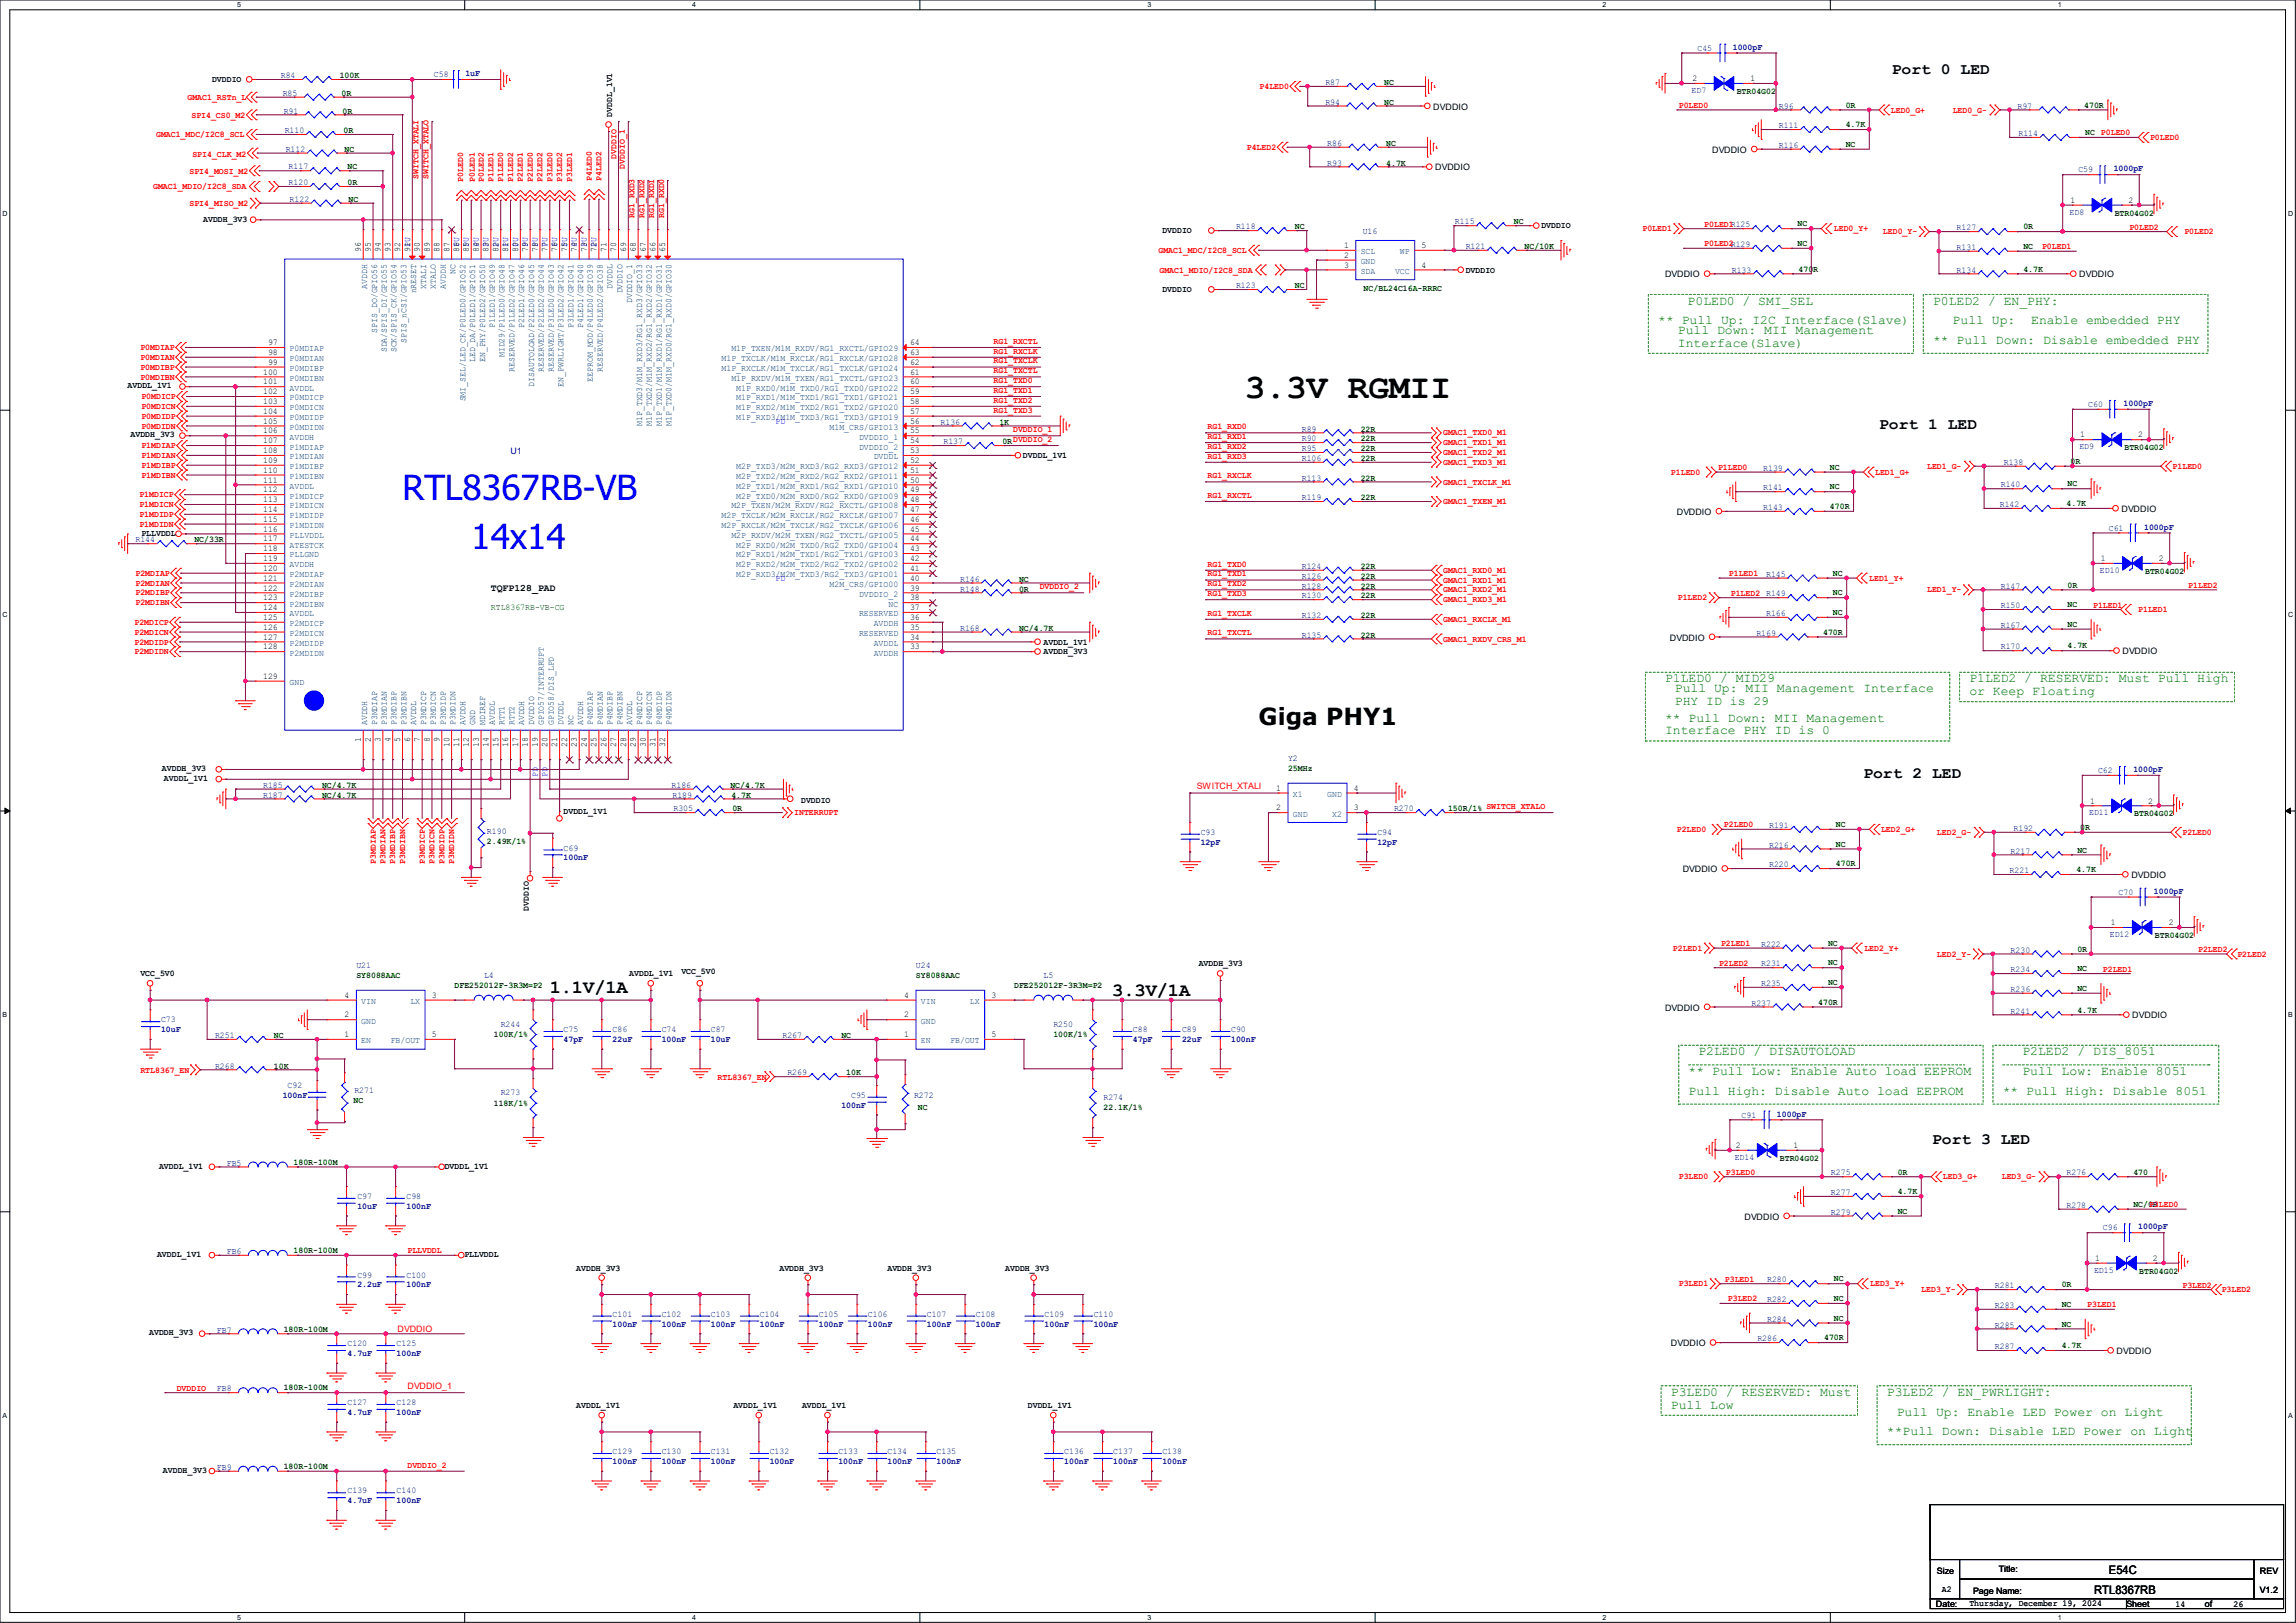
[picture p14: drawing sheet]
<svg xmlns="http://www.w3.org/2000/svg" width="297mm" height="210mm" viewBox="0 0 297 210" stroke-linecap="round" stroke-linejoin="round" font-family="sans-serif">
<defs><g id="words">
<text font-size="4.4" x="161" y="51.5">3.3V RGMII</text>
<g font-size="4.4" fill="#00f">
<text x="52.1" y="64.6">RTL8367RB-VB</text>
<text x="61" y="71">14x14</text>
</g>
<text font-size="3" x="162.8" y="93.9">Giga PHY1</text>
<g font-size="2.4">
<text x="71.1" y="128.4">1.1V/1A</text>
<text x="143.9" y="128.8">3.3V/1A</text>
</g>
<g font-size="2">
<text x="244.7" y="9.6">Port 0 LED</text>
<text x="243.1" y="55.5">Port 1 LED</text>
<text x="241" y="100.6">Port 2 LED</text>
<text x="249.9" y="148">Port 3 LED</text>
</g>
<g font-size="1.7" fill="#007f00">
<text x="214.5" y="42">** Pull Up: I2C Interface(Slave)</text>
<text x="218.3" y="39.4">P0LED0 / SMI_SEL</text>
<text x="250.1" y="39.4">P0LED2 / EN_PHY:</text>
<text x="252.6" y="42">Pull Up:</text>
<text x="262.8" y="42">Enable embedded PHY</text>
<text x="217" y="43.2">Pull Down: MII Management</text>
<text x="217" y="44.9">Interface(Slave)</text>
<text x="250.1" y="44.5">** Pull Down: Disable embedded PHY</text>
<text x="215.4" y="88.3">P1LED0 / MID29</text>
<text x="216.7" y="89.6">Pull Up: MII Management Interface</text>
<text x="254.8" y="88.3">P1LED2 / RESERVED: Must Pull High</text>
<text x="254.8" y="90">or Keep Floating</text>
<text x="215.4" y="93.4">** Pull Down: MII Management</text>
<text x="215.4" y="95">Interface PHY ID is 0</text>
<text x="216.7" y="91.2">PHY ID is 29</text>
<text x="219.7" y="136.6">P2LED0 / DISAUTOLOAD</text>
<text x="261.6" y="136.6">P2LED2 / DIS_8051</text>
<text x="218.4" y="139.1">** Pull Low: Enable Auto load EEPROM</text>
<text x="218.4" y="141.6">Pull High: Disable Auto load EEPROM</text>
<text x="259.1" y="141.6">** Pull High: Disable 8051</text>
<text x="261.6" y="139.1">Pull Low: Enable 8051</text>
<text x="216.2" y="180.6">P3LED0 / RESERVED: Must</text>
<text x="216.2" y="182.3">Pull Low</text>
<text x="244.1" y="180.6">P3LED2 / EN_PWRLIGHT:</text>
<text x="244.1" y="185.7">**Pull Down: Disable LED Power on Light</text>
<text x="245.4" y="183.2">Pull Up: Enable LED Power on Light</text>
</g>
<g font-size="1.5">
<text x="272.8" y="203.7">E54C</text>
<text x="270.9" y="206.2">RTL8367RB</text>
</g>
<text font-size="1.3" x="63.5" y="76.5">TQFP128_PAD</text>
<g font-size="1.1">
<text x="27.4" y="10.6">DVDDIO</text>
<text x="218.9" y="10.5">2</text>
<text x="226.4" y="10.5">1</text>
<text x="79.2" y="15.1" transform="rotate(-90 79.2 15.1)">DVDDL_1V1</text>
<text x="185.4" y="14.2">DVDDIO</text>
<text x="185.7" y="22.1">DVDDIO</text>
<text x="221.5" y="19.8">DVDDIO</text>
<text x="26.3" y="28.8">AVDDH_3V3</text>
<text x="199.4" y="29.5">DVDDIO</text>
<text x="267.8" y="26.2">1</text>
<text x="275.3" y="26.2">2</text>
<text x="46.7" y="32.6" transform="rotate(-90 46.7 32.6)">96</text>
<text x="48" y="32.6" transform="rotate(-90 48 32.6)">95</text>
<text x="49.2" y="32.6" transform="rotate(-90 49.2 32.6)">94</text>
<text x="50.5" y="32.6" transform="rotate(-90 50.5 32.6)">93</text>
<text x="51.8" y="32.6" transform="rotate(-90 51.8 32.6)">92</text>
<text x="53" y="32.6" transform="rotate(-90 53 32.6)">91</text>
<text x="54.3" y="32.6" transform="rotate(-90 54.3 32.6)">90</text>
<text x="55.6" y="32.6" transform="rotate(-90 55.6 32.6)">89</text>
<text x="56.9" y="32.6" transform="rotate(-90 56.9 32.6)">88</text>
<text x="58.1" y="32.6" transform="rotate(-90 58.1 32.6)">87</text>
<text x="59.4" y="32.6" transform="rotate(-90 59.4 32.6)">86</text>
<text x="60.7" y="32.6" transform="rotate(-90 60.7 32.6)">85</text>
<text x="61.9" y="32.6" transform="rotate(-90 61.9 32.6)">84</text>
<text x="63.2" y="32.6" transform="rotate(-90 63.2 32.6)">83</text>
<text x="64.5" y="32.6" transform="rotate(-90 64.5 32.6)">82</text>
<text x="65.7" y="32.6" transform="rotate(-90 65.7 32.6)">81</text>
<text x="67" y="32.6" transform="rotate(-90 67 32.6)">80</text>
<text x="68.3" y="32.6" transform="rotate(-90 68.3 32.6)">79</text>
<text x="69.6" y="32.6" transform="rotate(-90 69.6 32.6)">78</text>
<text x="70.8" y="32.6" transform="rotate(-90 70.8 32.6)">77</text>
<text x="72.1" y="32.6" transform="rotate(-90 72.1 32.6)">76</text>
<text x="73.4" y="32.6" transform="rotate(-90 73.4 32.6)">75</text>
<text x="74.6" y="32.6" transform="rotate(-90 74.6 32.6)">74</text>
<text x="75.9" y="32.6" transform="rotate(-90 75.9 32.6)">73</text>
<text x="77.2" y="32.6" transform="rotate(-90 77.2 32.6)">72</text>
<text x="78.4" y="32.6" transform="rotate(-90 78.4 32.6)">71</text>
<text x="79.7" y="32.6" transform="rotate(-90 79.7 32.6)">70</text>
<text x="81" y="32.6" transform="rotate(-90 81 32.6)">69</text>
<text x="82.3" y="32.6" transform="rotate(-90 82.3 32.6)">68</text>
<text x="83.5" y="32.6" transform="rotate(-90 83.5 32.6)">67</text>
<text x="84.8" y="32.6" transform="rotate(-90 84.8 32.6)">66</text>
<text x="86.1" y="32.6" transform="rotate(-90 86.1 32.6)">65</text>
<text x="150.4" y="30.2">DVDDIO</text>
<text x="173.9" y="32.1">1</text>
<text x="173.9" y="33.4">2</text>
<text x="173.9" y="34.6">3</text>
<text x="183.9" y="34.6">4</text>
<text x="183.9" y="32.1">5</text>
<text x="189.6" y="35.3">DVDDIO</text>
<text x="215.4" y="35.9">DVDDIO</text>
<text x="269" y="35.9">DVDDIO</text>
<text x="150.4" y="37.8">DVDDIO</text>
<text x="34.7" y="44.7">97</text>
<text x="34.7" y="45.9">98</text>
<text x="34.7" y="47.2">99</text>
<text x="117.7" y="44.7">64</text>
<text x="117.7" y="45.9">63</text>
<text x="117.7" y="47.2">62</text>
<text x="16.5" y="50.3">AVDDL_1V1</text>
<text x="34" y="48.5">100</text>
<text x="34" y="49.7">101</text>
<text x="34" y="51">102</text>
<text x="34" y="52.3">103</text>
<text x="34" y="53.6">104</text>
<text x="117.7" y="52.3">58</text>
<text x="117.7" y="53.6">57</text>
<text x="117.7" y="48.5">61</text>
<text x="117.7" y="49.7">60</text>
<text x="117.7" y="51">59</text>
<text x="16.9" y="56.6">AVDDH_3V3</text>
<text x="34" y="54.8">105</text>
<text x="34" y="56.1">106</text>
<text x="34" y="57.4">107</text>
<text x="34" y="58.6">108</text>
<text x="34" y="59.9">109</text>
<text x="117.7" y="56.1">55</text>
<text x="117.7" y="54.8">56</text>
<text x="117.7" y="57.4">54</text>
<text x="117.7" y="58.6">53</text>
<text x="117.7" y="59.9">52</text>
<text x="132.3" y="59.3">DVDDL_1V1</text>
<text x="269.1" y="56.6">1</text>
<text x="276.6" y="56.6">2</text>
<text x="34" y="61.2">110</text>
<text x="34" y="62.4">111</text>
<text x="34" y="63.7">112</text>
<text x="34" y="65">113</text>
<text x="117.7" y="61.2">51</text>
<text x="117.7" y="62.4">50</text>
<text x="117.7" y="63.7">49</text>
<text x="117.7" y="65">48</text>
<text x="18.3" y="69.3">PLLVDDL</text>
<text x="34" y="71.3">118</text>
<text x="34" y="70.1">117</text>
<text x="34" y="66.3">114</text>
<text x="34" y="67.5">115</text>
<text x="34" y="68.8">116</text>
<text x="117.7" y="66.3">47</text>
<text x="117.7" y="67.5">46</text>
<text x="117.7" y="68.8">45</text>
<text x="117.7" y="70.1">44</text>
<text x="117.7" y="71.3">43</text>
<text x="216.9" y="66.6">DVDDIO</text>
<text x="274.4" y="66.3">DVDDIO</text>
<text x="34" y="72.6">119</text>
<text x="34" y="73.9">120</text>
<text x="34" y="75.1">121</text>
<text x="34" y="76.4">122</text>
<text x="34" y="77.7">123</text>
<text x="117.7" y="72.6">42</text>
<text x="117.7" y="73.9">41</text>
<text x="117.7" y="76.4">39</text>
<text x="117.7" y="77.7">38</text>
<text x="117.7" y="75.1">40</text>
<text x="271.8" y="72.6">1</text>
<text x="279.3" y="72.6">2</text>
<text x="34" y="80.2">125</text>
<text x="34" y="81.5">126</text>
<text x="34" y="82.8">127</text>
<text x="34" y="79">124</text>
<text x="117.7" y="79">37</text>
<text x="117.7" y="80.2">36</text>
<text x="117.7" y="81.5">35</text>
<text x="117.7" y="82.8">34</text>
<text x="135" y="83.4">AVDDL_1V1</text>
<text x="216" y="82.9">DVDDIO</text>
<text x="34" y="84">128</text>
<text x="34" y="87.8">129</text>
<text x="117.7" y="84">33</text>
<text x="135" y="84.7">AVDDH_3V3</text>
<text x="274.6" y="84.7">DVDDIO</text>
<text x="21" y="99.8">AVDDH_3V3</text>
<text x="21.2" y="101.1">AVDDL_1V1</text>
<text x="46.7" y="96" transform="rotate(-90 46.7 96)">1</text>
<text x="48" y="96" transform="rotate(-90 48 96)">2</text>
<text x="49.2" y="96" transform="rotate(-90 49.2 96)">3</text>
<text x="50.5" y="96" transform="rotate(-90 50.5 96)">4</text>
<text x="51.8" y="96" transform="rotate(-90 51.8 96)">5</text>
<text x="53" y="96" transform="rotate(-90 53 96)">6</text>
<text x="54.3" y="96" transform="rotate(-90 54.3 96)">7</text>
<text x="55.6" y="96" transform="rotate(-90 55.6 96)">8</text>
<text x="56.9" y="96" transform="rotate(-90 56.9 96)">9</text>
<text x="58.1" y="96.6" transform="rotate(-90 58.1 96.6)">10</text>
<text x="59.4" y="96.6" transform="rotate(-90 59.4 96.6)">11</text>
<text x="60.7" y="96.6" transform="rotate(-90 60.7 96.6)">12</text>
<text x="61.9" y="96.6" transform="rotate(-90 61.9 96.6)">13</text>
<text x="63.2" y="96.6" transform="rotate(-90 63.2 96.6)">14</text>
<text x="64.5" y="96.6" transform="rotate(-90 64.5 96.6)">15</text>
<text x="65.7" y="96.6" transform="rotate(-90 65.7 96.6)">16</text>
<text x="67" y="96.6" transform="rotate(-90 67 96.6)">17</text>
<text x="68.3" y="96.6" transform="rotate(-90 68.3 96.6)">18</text>
<text x="69.6" y="96.6" transform="rotate(-90 69.6 96.6)">19</text>
<text x="70.8" y="96.6" transform="rotate(-90 70.8 96.6)">20</text>
<text x="72.1" y="96.6" transform="rotate(-90 72.1 96.6)">21</text>
<text x="73.4" y="96.6" transform="rotate(-90 73.4 96.6)">22</text>
<text x="74.6" y="96.6" transform="rotate(-90 74.6 96.6)">23</text>
<text x="75.9" y="96.6" transform="rotate(-90 75.9 96.6)">24</text>
<text x="77.2" y="96.6" transform="rotate(-90 77.2 96.6)">25</text>
<text x="78.4" y="96.6" transform="rotate(-90 78.4 96.6)">26</text>
<text x="79.7" y="96.6" transform="rotate(-90 79.7 96.6)">27</text>
<text x="81" y="96.6" transform="rotate(-90 81 96.6)">28</text>
<text x="82.3" y="96.6" transform="rotate(-90 82.3 96.6)">29</text>
<text x="83.5" y="96.6" transform="rotate(-90 83.5 96.6)">30</text>
<text x="84.8" y="96.6" transform="rotate(-90 84.8 96.6)">31</text>
<text x="86.1" y="96.6" transform="rotate(-90 86.1 96.6)">32</text>
<text x="72.9" y="105.4">DVDDL_1V1</text>
<text x="103.6" y="103.8">DVDDIO</text>
<text x="165.1" y="102.3">1</text>
<text x="165.1" y="104.9">2</text>
<text x="175.1" y="104.9">3</text>
<text x="175.1" y="102.3">4</text>
<text x="270.4" y="104">1</text>
<text x="277.9" y="104">2</text>
<text x="217.7" y="112.9">DVDDIO</text>
<text x="275.7" y="113.6">DVDDIO</text>
<text x="68.4" y="117.9" transform="rotate(-90 68.4 117.9)">DVDDIO</text>
<text x="273" y="119.7">1</text>
<text x="280.5" y="119.7">2</text>
<text x="155.1" y="125.1">AVDDH_3V3</text>
<text x="18.2" y="126.3">VCC_5V0</text>
<text x="44.6" y="131.7">2</text>
<text x="44.6" y="129.1">4</text>
<text x="55.9" y="129.1">3</text>
<text x="81.4" y="126.3">AVDDL_1V1</text>
<text x="88.1" y="126.1">VCC_5V0</text>
<text x="117" y="131.7">2</text>
<text x="117" y="129.1">4</text>
<text x="128.3" y="129.1">3</text>
<text x="215.4" y="130.8">DVDDIO</text>
<text x="275.8" y="131.8">DVDDIO</text>
<text x="44.6" y="134.2">1</text>
<text x="55.9" y="134.2">5</text>
<text x="117" y="134.2">1</text>
<text x="128.3" y="134.2">5</text>
<text x="224.5" y="148.6">2</text>
<text x="232" y="148.6">1</text>
<text x="20.6" y="151.2">AVDDL_1V1</text>
<text x="57.5" y="151.2">DVDDL_1V1</text>
<text x="225.7" y="157.8">DVDDIO</text>
<text x="20.3" y="162.6">AVDDL_1V1</text>
<text x="60.1" y="162.6">PLLVDDL</text>
<text x="74.5" y="164.4">AVDDH_3V3</text>
<text x="100.8" y="164.4">AVDDH_3V3</text>
<text x="114.8" y="164.4">AVDDH_3V3</text>
<text x="130" y="164.4">AVDDH_3V3</text>
<text x="271" y="163.2">1</text>
<text x="278.5" y="163.2">2</text>
<text x="19.3" y="172.8">AVDDH_3V3</text>
<text x="216.1" y="174.2">DVDDIO</text>
<text x="273.8" y="175.2">DVDDIO</text>
<text x="74.5" y="182.2">AVDDL_1V1</text>
<text x="94.9" y="182.2">AVDDL_1V1</text>
<text x="103.8" y="182.2">AVDDL_1V1</text>
<text x="133" y="182.2">DVDDL_1V1</text>
<text x="21.1" y="190.6">AVDDH_3V3</text>
<text x="250.6" y="203.7">Size</text>
<text x="258.6" y="203.4">Title:</text>
<text x="292.4" y="203.7">REV</text>
<text x="250.4" y="208">Date:</text>
<text x="251.2" y="206">A2</text>
<text x="254.8" y="207.9">Thursday, December 19, 2024</text>
<text x="255.3" y="206.2">Page Name:</text>
<text x="275.1" y="208">Sheet</text>
<text x="281.4" y="208">14</text>
<text x="285.2" y="208">of</text>
<text x="288.9" y="208">26</text>
<text x="292.3" y="206.1">V1.2</text>
</g>
<g font-size="1.1" fill="#00007f">
<text x="36.3" y="10.1">R84</text>
<text x="56.1" y="10">C58</text>
<text x="60.2" y="9.9">1uF</text>
<text x="171.4" y="11">R87</text>
<text x="219.6" y="6.6">C45</text>
<text x="224.2" y="6.4">1000pF</text>
<text x="36.6" y="12.4">R85</text>
<text x="36.7" y="14.7">R91</text>
<text x="36.8" y="17.2">R110</text>
<text x="171.4" y="13.5">R94</text>
<text x="218.8" y="12">ED7</text>
<text x="230.1" y="16.6">R111</text>
<text x="230.1" y="14.1">R96</text>
<text x="261" y="14.1">R97</text>
<text x="261.1" y="17.6">R114</text>
<text x="37" y="19.6">R112</text>
<text x="37.3" y="21.9">R117</text>
<text x="37.3" y="24">R120</text>
<text x="171.7" y="21.4">R93</text>
<text x="171.7" y="18.9">R86</text>
<text x="230.1" y="19.1">R116</text>
<text x="268.9" y="22.3">C59</text>
<text x="273.4" y="22.2">1000pF</text>
<text x="37.5" y="26.1">R122</text>
<text x="159.9" y="29.7">R118</text>
<text x="188.2" y="29">R115</text>
<text x="253.1" y="29.8">R127</text>
<text x="267.7" y="27.8">ED8</text>
<text x="176.3" y="30.3">U16</text>
<text x="189.6" y="32.2">R121</text>
<text x="224" y="35.3">R133</text>
<text x="253.1" y="32.3">R131</text>
<text x="253.1" y="35.3">R134</text>
<text x="159.9" y="37.3">R123</text>
<text x="270.1" y="52.7">C60</text>
<text x="274.7" y="52.5">1000pF</text>
<text x="66" y="58.8">U1</text>
<text x="121.7" y="55">R136</text>
<text x="122" y="57.5">R137</text>
<text x="168.4" y="55.8">R89</text>
<text x="168.4" y="58.4">R95</text>
<text x="168.4" y="59.6">R106</text>
<text x="168.4" y="57.1">R90</text>
<text x="269" y="58.1">ED9</text>
<text x="168.4" y="62.2">R113</text>
<text x="168.4" y="64.7">R119</text>
<text x="228.1" y="66">R143</text>
<text x="228.1" y="63.5">R141</text>
<text x="228.1" y="60.9">R139</text>
<text x="258.7" y="65.6">R142</text>
<text x="258.8" y="63.1">R140</text>
<text x="259.2" y="60.2">R138</text>
<text x="17.5" y="70.2">R144</text>
<text x="272.8" y="68.7">C61</text>
<text x="277.4" y="68.5">1000pF</text>
<text x="124.2" y="75.3">R146</text>
<text x="124.2" y="76.5">R148</text>
<text x="168.4" y="74.9">R126</text>
<text x="168.4" y="77.4">R130</text>
<text x="168.4" y="76.2">R128</text>
<text x="168.4" y="73.6">R124</text>
<text x="228.5" y="74.6">R145</text>
<text x="258.8" y="76.2">R147</text>
<text x="271.7" y="74.1">ED10</text>
<text x="124.2" y="81.6">R168</text>
<text x="168.4" y="80">R132</text>
<text x="168.4" y="82.5">R135</text>
<text x="227.2" y="82.3">R169</text>
<text x="228.5" y="79.7">R166</text>
<text x="258.8" y="78.7">R150</text>
<text x="258.8" y="81.2">R167</text>
<text x="258.8" y="84">R170</text>
<text x="34" y="101.9">R185</text>
<text x="86.9" y="101.9">R186</text>
<text x="166.6" y="98.5">Y2</text>
<text x="271.4" y="100">C62</text>
<text x="276" y="99.9">1000pF</text>
<text x="34" y="103.2">R187</text>
<text x="63" y="107.9">R190</text>
<text x="87" y="103.2">R189</text>
<text x="87.1" y="105">R305</text>
<text x="180.3" y="105">R270</text>
<text x="228.9" y="107.1">R191</text>
<text x="260.5" y="107.5">R192</text>
<text x="270.3" y="105.5">ED11</text>
<text x="72.9" y="110.1">C69</text>
<text x="72.9" y="111.3">100nF</text>
<text x="155.3" y="108">C93</text>
<text x="155.3" y="109.3">12pF</text>
<text x="178.2" y="108">C94</text>
<text x="178.2" y="109.3">12pF</text>
<text x="228.9" y="109.7">R216</text>
<text x="228.9" y="112.2">R220</text>
<text x="260" y="113">R221</text>
<text x="260.1" y="110.5">R217</text>
<text x="274.1" y="115.8">C70</text>
<text x="278.6" y="115.7">1000pF</text>
<text x="46.1" y="125.3">U21</text>
<text x="118.5" y="125.3">U24</text>
<text x="227.8" y="125.1">R231</text>
<text x="227.8" y="122.5">R222</text>
<text x="260.1" y="125.8">R234</text>
<text x="260.1" y="123.3">R230</text>
<text x="272.9" y="121.2">ED12</text>
<text x="62.6" y="126.6">L4</text>
<text x="135" y="126.6">L5</text>
<text x="226.6" y="130.1">R237</text>
<text x="227.8" y="127.6">R235</text>
<text x="260.1" y="128.4">R236</text>
<text x="260.1" y="131.2">R241</text>
<text x="20.8" y="132.3">C73</text>
<text x="20.8" y="133.6">10uF</text>
<text x="27.8" y="134.3">R251</text>
<text x="64.8" y="132.9">R244</text>
<text x="72.9" y="133.6">C75</text>
<text x="72.9" y="134.8">47pF</text>
<text x="79.2" y="133.6">C86</text>
<text x="79.2" y="134.8">22uF</text>
<text x="85.6" y="133.6">C74</text>
<text x="85.6" y="134.8">100nF</text>
<text x="91.9" y="133.6">C87</text>
<text x="91.9" y="134.8">10uF</text>
<text x="101.2" y="134.3">R267</text>
<text x="136.3" y="132.9">R250</text>
<text x="146.6" y="133.6">C88</text>
<text x="146.6" y="134.8">47pF</text>
<text x="152.9" y="133.6">C89</text>
<text x="152.9" y="134.8">22uF</text>
<text x="159.3" y="133.6">C90</text>
<text x="159.3" y="134.8">100nF</text>
<text x="27.8" y="138.3">R268</text>
<text x="36.6" y="142.1">100nF</text>
<text x="37.2" y="140.8">C92</text>
<text x="45.8" y="141.4">R271</text>
<text x="64.8" y="141.7">R273</text>
<text x="101.9" y="139.2">R269</text>
<text x="108.8" y="143.3">100nF</text>
<text x="110.1" y="142.1">C95</text>
<text x="118.2" y="142.1">R272</text>
<text x="142.7" y="142.3">R274</text>
<text x="225.3" y="144.6">C91</text>
<text x="229.9" y="144.5">1000pF</text>
<text x="29.3" y="150.8">FB5</text>
<text x="46.2" y="155.2">C97</text>
<text x="52.6" y="155.2">C98</text>
<text x="224.4" y="150.1">ED14</text>
<text x="236.9" y="154.6">R277</text>
<text x="236.9" y="152.1">R275</text>
<text x="267.3" y="152.1">R276</text>
<text x="46.2" y="156.4">10uF</text>
<text x="52.6" y="156.4">100nF</text>
<text x="236.9" y="157.2">R279</text>
<text x="267.3" y="156.3">R278</text>
<text x="272" y="159.2">C96</text>
<text x="276.6" y="159.1">1000pF</text>
<text x="29.3" y="162.3">FB6</text>
<text x="46.2" y="165.3">C99</text>
<text x="46.2" y="166.6">2.2uF</text>
<text x="52.6" y="165.3">C100</text>
<text x="52.6" y="166.6">100nF</text>
<text x="228.6" y="166">R280</text>
<text x="258.1" y="166.7">R281</text>
<text x="270.9" y="164.7">ED15</text>
<text x="28.1" y="172.4">FB7</text>
<text x="79.2" y="170.4">C101</text>
<text x="79.2" y="171.7">100nF</text>
<text x="85.6" y="170.4">C102</text>
<text x="85.6" y="171.7">100nF</text>
<text x="91.9" y="170.4">C103</text>
<text x="91.9" y="171.7">100nF</text>
<text x="98.3" y="170.4">C104</text>
<text x="98.3" y="171.7">100nF</text>
<text x="105.9" y="170.4">C105</text>
<text x="105.9" y="171.7">100nF</text>
<text x="112.3" y="170.4">C106</text>
<text x="112.3" y="171.7">100nF</text>
<text x="119.9" y="170.4">C107</text>
<text x="119.9" y="171.7">100nF</text>
<text x="126.2" y="170.4">C108</text>
<text x="126.2" y="171.7">100nF</text>
<text x="135.1" y="170.4">C109</text>
<text x="135.1" y="171.7">100nF</text>
<text x="141.5" y="170.4">C110</text>
<text x="141.5" y="171.7">100nF</text>
<text x="227.3" y="173.6">R286</text>
<text x="228.6" y="171">R284</text>
<text x="228.6" y="168.5">R282</text>
<text x="258.1" y="169.3">R283</text>
<text x="258.1" y="171.8">R285</text>
<text x="45" y="174.2">C120</text>
<text x="45" y="175.5">4.7uF</text>
<text x="51.3" y="174.2">C125</text>
<text x="51.3" y="175.5">100nF</text>
<text x="258.1" y="174.6">R287</text>
<text x="28.1" y="180">FB8</text>
<text x="45" y="181.8">C127</text>
<text x="45" y="183.1">4.7uF</text>
<text x="51.3" y="181.8">C128</text>
<text x="51.3" y="183.1">100nF</text>
<text x="28.1" y="190.2">FB9</text>
<text x="79.2" y="188.2">C129</text>
<text x="79.2" y="189.4">100nF</text>
<text x="85.6" y="188.2">C130</text>
<text x="85.6" y="189.4">100nF</text>
<text x="91.9" y="188.2">C131</text>
<text x="91.9" y="189.4">100nF</text>
<text x="99.6" y="188.2">C132</text>
<text x="99.6" y="189.4">100nF</text>
<text x="108.5" y="188.2">C133</text>
<text x="108.5" y="189.4">100nF</text>
<text x="114.8" y="188.2">C134</text>
<text x="114.8" y="189.4">100nF</text>
<text x="121.2" y="188.2">C135</text>
<text x="121.2" y="189.4">100nF</text>
<text x="137.7" y="188.2">C136</text>
<text x="137.7" y="189.4">100nF</text>
<text x="144" y="188.2">C137</text>
<text x="144" y="189.4">100nF</text>
<text x="150.4" y="188.2">C138</text>
<text x="150.4" y="189.4">100nF</text>
<text x="45" y="193.3">C139</text>
<text x="45" y="194.5">4.7uF</text>
<text x="51.3" y="193.3">C140</text>
<text x="51.3" y="194.5">100nF</text>
</g>
<g font-size="1.1" fill="#003f00">
<text x="43.9" y="10.1">100K</text>
<text x="179.1" y="11">NC</text>
<text x="44.2" y="12.4">0R</text>
<text x="44.3" y="14.7">0R</text>
<text x="44.4" y="17.2">0R</text>
<text x="179.1" y="13.5">NC</text>
<text x="224.7" y="12.1">BTR04G02</text>
<text x="238.8" y="16.5">4.7K</text>
<text x="238.8" y="13.9">0R</text>
<text x="269.6" y="13.9">470R</text>
<text x="269.7" y="17.5">NC P0LED0</text>
<text x="44.6" y="19.6">NC</text>
<text x="45" y="21.9">NC</text>
<text x="45" y="24">0R</text>
<text x="179.3" y="21.4">4.7K</text>
<text x="179.3" y="18.9">NC</text>
<text x="238.8" y="19">NC</text>
<text x="45.1" y="26.1">NC</text>
<text x="167.5" y="29.7">NC</text>
<text x="195.8" y="29">NC</text>
<text x="232.5" y="29.3">NC</text>
<text x="261.7" y="29.7">0R</text>
<text x="273.6" y="27.9">BTR04G02</text>
<text x="197.2" y="32.2">NC/10K</text>
<text x="232.5" y="31.8">NC</text>
<text x="232.7" y="35.1">470R</text>
<text x="261.7" y="32.2">NC</text>
<text x="261.7" y="35.1">4.7K</text>
<text x="167.5" y="37.3">NC</text>
<text x="176.4" y="37.7">NC/BL24C16A-RRRC</text>
<text x="129.3" y="55">1K</text>
<text x="129.7" y="57.5">0R</text>
<text x="176" y="55.8">22R</text>
<text x="176" y="58.4">22R</text>
<text x="176" y="59.6">22R</text>
<text x="176" y="57.1">22R</text>
<text x="274.8" y="58.3">BTR04G02</text>
<text x="176" y="62.2">22R</text>
<text x="176" y="64.7">22R</text>
<text x="236.7" y="65.9">470R</text>
<text x="236.7" y="63.3">NC</text>
<text x="236.7" y="60.8">NC</text>
<text x="267.3" y="65.5">4.7K</text>
<text x="267.5" y="63">NC</text>
<text x="267.8" y="60">0R</text>
<text x="25.1" y="70.2">NC/33R</text>
<text x="131.8" y="75.3">NC</text>
<text x="131.8" y="76.5">0R</text>
<text x="176" y="74.9">22R</text>
<text x="176" y="77.4">22R</text>
<text x="176" y="76.2">22R</text>
<text x="176" y="73.6">22R</text>
<text x="237.1" y="77">NC</text>
<text x="237.1" y="74.5">NC</text>
<text x="267.5" y="76">0R</text>
<text x="277.5" y="74.3">BTR04G02</text>
<text x="63.5" y="79">RTL8367RB-VB-CG</text>
<text x="131.8" y="81.6">NC/4.7K</text>
<text x="176" y="80">22R</text>
<text x="176" y="82.5">22R</text>
<text x="235.8" y="82.1">470R</text>
<text x="237.1" y="79.6">NC</text>
<text x="267.5" y="78.6">NC</text>
<text x="267.5" y="83.9">4.7K</text>
<text x="267.5" y="81.1">NC</text>
<text x="41.7" y="101.9">NC/4.7K</text>
<text x="94.5" y="101.9">NC/4.7K</text>
<text x="166.6" y="99.8">25MHz</text>
<text x="41.7" y="103.2">NC/4.7K</text>
<text x="94.6" y="103.2">4.7K</text>
<text x="94.7" y="105">0R</text>
<text x="187.3" y="105">150R/1%</text>
<text x="237.5" y="107">NC</text>
<text x="269.1" y="107.4">0R</text>
<text x="276.1" y="105.6">BTR04G02</text>
<text x="63" y="109.2">2.49K/1%</text>
<text x="237.5" y="109.6">NC</text>
<text x="237.5" y="112.1">470R</text>
<text x="268.6" y="112.9">4.7K</text>
<text x="268.7" y="110.3">NC</text>
<text x="236.5" y="124.9">NC</text>
<text x="236.5" y="122.4">NC</text>
<text x="268.7" y="125.7">NC</text>
<text x="268.7" y="123.2">0R</text>
<text x="278.8" y="121.4">BTR04G02</text>
<text x="46.1" y="126.6">SY8088AAC</text>
<text x="58.8" y="127.9">DFE252012F-3R3M=P2</text>
<text x="118.5" y="126.6">SY8088AAC</text>
<text x="131.2" y="127.9">DFE252012F-3R3M=P2</text>
<text x="235.2" y="130">470R</text>
<text x="236.5" y="127.5">NC</text>
<text x="268.7" y="128.2">NC</text>
<text x="268.7" y="131">4.7K</text>
<text x="35.4" y="134.3">NC</text>
<text x="63.9" y="134.2">100K/1%</text>
<text x="108.8" y="134.3">NC</text>
<text x="136.3" y="134.2">100K/1%</text>
<text x="35.4" y="138.3">10K</text>
<text x="45.7" y="142.7">NC</text>
<text x="63.9" y="143.1">118K/1%</text>
<text x="109.5" y="139.2">10K</text>
<text x="118.7" y="143.6">NC</text>
<text x="142.7" y="143.6">22.1K/1%</text>
<text x="38" y="150.7">180R-100M</text>
<text x="230.2" y="150.2">BTR04G02</text>
<text x="245.5" y="154.5">4.7K</text>
<text x="245.5" y="152">0R</text>
<text x="276" y="152">470</text>
<text x="245.5" y="157.1">NC</text>
<text x="276" y="156.2">NC/0R</text>
<text x="38" y="162.1">180R-100M</text>
<text x="237.2" y="165.8">NC</text>
<text x="266.7" y="166.6">0R</text>
<text x="276.7" y="164.8">BTR04G02</text>
<text x="36.7" y="172.3">180R-100M</text>
<text x="236" y="173.4">470R</text>
<text x="237.2" y="170.9">NC</text>
<text x="237.2" y="168.4">NC</text>
<text x="266.7" y="169.1">NC</text>
<text x="266.7" y="171.7">NC</text>
<text x="36.7" y="179.9">180R-100M</text>
<text x="266.7" y="174.5">4.7K</text>
<text x="36.7" y="190.1">180R-100M</text>
</g>
<g font-size="1.1" fill="#f00">
<text x="162.9" y="11.5">P4LED0</text>
<text x="20.2" y="17.7">GMAC1_MDC/I2C8_SCL</text>
<text x="24.3" y="12.9">GMAC1_RSTn_L</text>
<text x="24.8" y="15.3">SPI4_CS0_M2</text>
<text x="217.2" y="14">P0LED0</text>
<text x="244.6" y="14.6">LED0_G+</text>
<text x="252.6" y="14.6">LED0_G-</text>
<text x="24.5" y="22.6">SPI4_MOSI_M2</text>
<text x="24.9" y="20.3">SPI4_CLK_M2</text>
<text x="54.1" y="23.1" transform="rotate(-90 54.1 23.1)">SWITCH_XTALI</text>
<text x="55.4" y="23.1" transform="rotate(-90 55.4 23.1)">SWITCH_XTALO</text>
<text x="59.9" y="23.5" transform="rotate(-90 59.9 23.5)">P0LED0</text>
<text x="61.4" y="23.5" transform="rotate(-90 61.4 23.5)">P0LED1</text>
<text x="62.6" y="23.5" transform="rotate(-90 62.6 23.5)">P0LED2</text>
<text x="63.8" y="23.5" transform="rotate(-90 63.8 23.5)">P1LED1</text>
<text x="65.1" y="23.5" transform="rotate(-90 65.1 23.5)">P1LED0</text>
<text x="66.4" y="23.5" transform="rotate(-90 66.4 23.5)">P1LED2</text>
<text x="67.7" y="23.5" transform="rotate(-90 67.7 23.5)">P2LED1</text>
<text x="68.9" y="23.5" transform="rotate(-90 68.9 23.5)">P2LED0</text>
<text x="70.2" y="23.5" transform="rotate(-90 70.2 23.5)">P2LED2</text>
<text x="71.5" y="23.5" transform="rotate(-90 71.5 23.5)">P3LED0</text>
<text x="72.7" y="23.5" transform="rotate(-90 72.7 23.5)">P3LED2</text>
<text x="74" y="23.5" transform="rotate(-90 74 23.5)">P3LED1</text>
<text x="76.5" y="23.4" transform="rotate(-90 76.5 23.4)">P4LED0</text>
<text x="77.8" y="23.4" transform="rotate(-90 77.8 23.4)">P4LED2</text>
<text x="79.8" y="20.6" transform="rotate(-90 79.8 20.6)">DVDDIO</text>
<text x="80.8" y="21.8" transform="rotate(-90 80.8 21.8)">DVDDIO_1</text>
<text x="161.3" y="19.4">P4LED2</text>
<text x="278.1" y="18.1">P0LED0</text>
<text x="19.8" y="24.5">GMAC1_MDIO/I2C8_SDA</text>
<text x="24.5" y="26.6">SPI4_MISO_M2</text>
<text x="82.1" y="28.2" transform="rotate(-90 82.1 28.2)">RG1_RXD3</text>
<text x="83.4" y="28.2" transform="rotate(-90 83.4 28.2)">RG1_RXD2</text>
<text x="84.6" y="28.2" transform="rotate(-90 84.6 28.2)">RG1_RXD1</text>
<text x="85.9" y="28.2" transform="rotate(-90 85.9 28.2)">RG1_RXD0</text>
<text x="212.5" y="29.9">P0LED1</text>
<text x="220.5" y="29.3">P0LED1R125</text>
<text x="237.2" y="29.9">LED0_Y+</text>
<text x="275.5" y="29.7">P0LED2</text>
<text x="149.9" y="32.7">GMAC1_MDC/I2C8_SCL</text>
<text x="150" y="35.3">GMAC1_MDIO/I2C8_SDA</text>
<text x="220.5" y="31.9">P0LED2R129</text>
<text x="243.6" y="30.3">LED0_Y-</text>
<text x="264.2" y="32.3">P0LED1</text>
<text x="282.6" y="30.3">P0LED2</text>
<text x="18.2" y="45.3">P0MDIAP</text>
<text x="18.2" y="46.6">P0MDIAN</text>
<text x="18.2" y="47.8">P0MDIBP</text>
<text x="128.5" y="44.5">RG1_RXCTL</text>
<text x="128.5" y="45.8">RG1_RXCLK</text>
<text x="128.5" y="47">RG1_TXCLK</text>
<text x="18.2" y="49.1">P0MDIBN</text>
<text x="18.3" y="51.6">P0MDICP</text>
<text x="18.3" y="52.9">P0MDICN</text>
<text x="128.5" y="48.3">RG1_TXCTL</text>
<text x="128.5" y="49.6">RG1_TXD0</text>
<text x="128.5" y="50.8">RG1_TXD1</text>
<text x="128.5" y="52.1">RG1_TXD2</text>
<text x="128.5" y="53.4">RG1_TXD3</text>
<text x="18.3" y="54.2">P0MDIDP</text>
<text x="18.3" y="55.5">P0MDIDN</text>
<text x="18.3" y="58">P1MDIAP</text>
<text x="18.3" y="59.3">P1MDIAN</text>
<text x="131.1" y="55.9">DVDDIO_1</text>
<text x="131.1" y="57.2">DVDDIO_2</text>
<text x="156.2" y="55.5">RG1_RXD0</text>
<text x="156.2" y="56.8">RG1_RXD1</text>
<text x="156.2" y="58.1">RG1_RXD2</text>
<text x="156.2" y="59.4">RG1_RXD3</text>
<text x="186.7" y="56.3">GMAC1_TXD0_M1</text>
<text x="186.7" y="57.6">GMAC1_TXD1_M1</text>
<text x="186.7" y="58.9">GMAC1_TXD2_M1</text>
<text x="18" y="64.3">P1MDICP</text>
<text x="18" y="65.6">P1MDICN</text>
<text x="18.3" y="60.5">P1MDIBP</text>
<text x="18.3" y="61.8">P1MDIBN</text>
<text x="156.2" y="61.9">RG1_RXCLK</text>
<text x="156.2" y="64.4">RG1_RXCTL</text>
<text x="186.7" y="60.2">GMAC1_TXD3_M1</text>
<text x="186.7" y="65.2">GMAC1_TXEN_M1</text>
<text x="186.7" y="62.7">GMAC1_TXCLK_M1</text>
<text x="216.2" y="61.4">P1LED0</text>
<text x="222.2" y="60.8">P1LED0</text>
<text x="242.6" y="61.4">LED1_G+</text>
<text x="249.3" y="60.7">LED1_G-</text>
<text x="281" y="60.7">P1LED0</text>
<text x="18" y="66.9">P1MDIDP</text>
<text x="18" y="68.2">P1MDIDN</text>
<text x="17.5" y="74.5">P2MDIAP</text>
<text x="17.5" y="75.8">P2MDIAN</text>
<text x="17.5" y="77">P2MDIBP</text>
<text x="134.5" y="76.2">DVDDIO_2</text>
<text x="156.2" y="73.3">RG1_TXD0</text>
<text x="156.2" y="74.6">RG1_TXD1</text>
<text x="156.2" y="75.9">RG1_TXD2</text>
<text x="156.2" y="77.1">RG1_TXD3</text>
<text x="186.7" y="74.1">GMAC1_RXD0_M1</text>
<text x="186.7" y="75.4">GMAC1_RXD1_M1</text>
<text x="186.7" y="76.7">GMAC1_RXD2_M1</text>
<text x="186.7" y="77.9">GMAC1_RXD3_M1</text>
<text x="217" y="77.7">P1LED2</text>
<text x="223.6" y="74.6">P1LED1</text>
<text x="223.9" y="77.1">P1LED2 R149</text>
<text x="241.8" y="75.1">LED1_Y+</text>
<text x="249.3" y="76.7">LED1_Y-</text>
<text x="283.1" y="76.1">P1LED2</text>
<text x="17.4" y="80.9">P2MDICP</text>
<text x="17.4" y="82.1">P2MDICN</text>
<text x="17.4" y="83.4">P2MDIDP</text>
<text x="17.5" y="78.3">P2MDIBN</text>
<text x="156.2" y="79.7">RG1_TXCLK</text>
<text x="156.2" y="82.2">RG1_TXCTL</text>
<text x="186.7" y="80.5">GMAC1_RXCLK_M1</text>
<text x="186.7" y="83">GMAC1_RXDV_CRS_M1</text>
<text x="270.8" y="78.6">P1LED1</text>
<text x="276.6" y="79.2">P1LED1</text>
<text x="17.4" y="84.7">P2MDIDN</text>
<text x="102.7" y="105.5">INTERRUPT</text>
<text x="154.8" y="102.2">SWITCH_XTALI</text>
<text x="192.3" y="104.7">SWITCH_XTALO</text>
<text x="216.9" y="107.7">P2LED0</text>
<text x="223" y="107.1">P2LED0</text>
<text x="243.3" y="107.7">LED2_G+</text>
<text x="48.6" y="111.8" transform="rotate(-90 48.6 111.8)">P3MDIAP</text>
<text x="49.9" y="111.8" transform="rotate(-90 49.9 111.8)">P3MDIAN</text>
<text x="51.1" y="111.8" transform="rotate(-90 51.1 111.8)">P3MDIBP</text>
<text x="52.4" y="111.8" transform="rotate(-90 52.4 111.8)">P3MDIBN</text>
<text x="55" y="111.8" transform="rotate(-90 55 111.8)">P3MDICP</text>
<text x="56.2" y="111.8" transform="rotate(-90 56.2 111.8)">P3MDICN</text>
<text x="57.5" y="111.8" transform="rotate(-90 57.5 111.8)">P3MDIDP</text>
<text x="58.8" y="111.8" transform="rotate(-90 58.8 111.8)">P3MDIDN</text>
<text x="250.6" y="108">LED2_G-</text>
<text x="282.3" y="108">P2LED0</text>
<text x="216.4" y="123">P2LED1</text>
<text x="222.4" y="125">P2LED2</text>
<text x="222.6" y="122.4">P2LED1</text>
<text x="241.2" y="123">LED2_Y+</text>
<text x="250.6" y="123.8">LED2_Y-</text>
<text x="272" y="125.7">P2LED1</text>
<text x="284.4" y="123.2">P2LED2</text>
<text x="289.4" y="123.8">P2LED2</text>
<text x="18.2" y="138.9">RTL8367_EN</text>
<text x="92.8" y="139.8">RTL8367_EN</text>
<text x="217.2" y="152.6">P3LED0</text>
<text x="223.3" y="152">P3LED0</text>
<text x="251.3" y="152.6">LED3_G+</text>
<text x="259" y="152.6">LED3_G-</text>
<text x="278" y="156.2">P3LED0</text>
<text x="52.7" y="162.2">PLLVDDL</text>
<text x="217.2" y="166.5">P3LED1</text>
<text x="223.1" y="165.9">P3LED1</text>
<text x="241.9" y="166.5">LED3_Y+</text>
<text x="248.5" y="167.2">LED3_Y-</text>
<text x="282.3" y="166.6">P3LED2</text>
<text x="287.4" y="167.2">P3LED2</text>
<text x="51.4" y="172.3">DVDDIO</text>
<text x="223.5" y="168.4">P3LED2</text>
<text x="270" y="169.2">P3LED1</text>
<text x="22.9" y="180">DVDDIO</text>
<text x="52.7" y="179.8">DVDDIO_1</text>
<text x="52.7" y="189.9">DVDDIO_2</text>
</g>
<g font-size="1.1" fill="#00f">
<text x="53" y="32" transform="rotate(-90 53 32)">PU</text>
<text x="59.4" y="32" transform="rotate(-90 59.4 32)">PU</text>
<text x="60.7" y="32" transform="rotate(-90 60.7 32)">PU</text>
<text x="61.9" y="32" transform="rotate(-90 61.9 32)">PU</text>
<text x="63.2" y="32" transform="rotate(-90 63.2 32)">PU</text>
<text x="64.5" y="32" transform="rotate(-90 64.5 32)">PU</text>
<text x="65.7" y="32" transform="rotate(-90 65.7 32)">PU</text>
<text x="67" y="32" transform="rotate(-90 67 32)">PU</text>
<text x="68.3" y="32" transform="rotate(-90 68.3 32)">PU</text>
<text x="69.6" y="32" transform="rotate(-90 69.6 32)">PU</text>
<text x="70.8" y="32" transform="rotate(-90 70.8 32)">PU</text>
<text x="72.1" y="32" transform="rotate(-90 72.1 32)">PU</text>
<text x="73.4" y="32" transform="rotate(-90 73.4 32)">PU</text>
<text x="74.6" y="32" transform="rotate(-90 74.6 32)">PU</text>
<text x="75.9" y="32" transform="rotate(-90 75.9 32)">PU</text>
<text x="77.2" y="32" transform="rotate(-90 77.2 32)">PU</text>
<text x="100.3" y="54.8">PD</text>
<text x="100.3" y="75.1">PD</text>
<text x="69.6" y="100.6" transform="rotate(-90 69.6 100.6)">PD</text>
<text x="70.8" y="100.6" transform="rotate(-90 70.8 100.6)">PD</text>
</g>
<g font-size="1.1" fill="#003f7f">
<text x="58.9" y="35.4" transform="rotate(-90 58.9 35.4)">NC</text>
<text x="176" y="32.9">SCL</text>
<text x="176" y="34.2">GND</text>
<text x="176" y="35.4">SDA</text>
<text x="180.5" y="35.4">VCC</text>
<text x="181.1" y="32.9">WP</text>
<text x="47.5" y="37.3" transform="rotate(-90 47.5 37.3)">AVDDH</text>
<text x="53.8" y="38" transform="rotate(-90 53.8 38)">nRESET</text>
<text x="55.1" y="37.3" transform="rotate(-90 55.1 37.3)">XTALI</text>
<text x="56.4" y="37.3" transform="rotate(-90 56.4 37.3)">XTALO</text>
<text x="57.7" y="37.3" transform="rotate(-90 57.7 37.3)">AVDDH</text>
<text x="79.3" y="37.3" transform="rotate(-90 79.3 37.3)">DVDDL</text>
<text x="80.5" y="38" transform="rotate(-90 80.5 38)">DVDDIO</text>
<text x="81.8" y="39.2" transform="rotate(-90 81.8 39.2)">DVDDIO_1</text>
<text x="37.5" y="45.5">P0MDIAP</text>
<text x="37.5" y="46.7">P0MDIAN</text>
<text x="48.8" y="43.1" transform="rotate(-90 48.8 43.1)">SPIS_DO/GPIO56</text>
<text x="50" y="45.6" transform="rotate(-90 50 45.6)">SDA/SPIS_DI/GPIO55</text>
<text x="51.3" y="45.6" transform="rotate(-90 51.3 45.6)">SCK/SPIS_CK/GPIO54</text>
<text x="52.6" y="44.3" transform="rotate(-90 52.6 44.3)">SPIS_nCSI/GPIO53</text>
<text x="61.5" y="46.9" transform="rotate(-90 61.5 46.9)">LED_DA/P0LED1/GPIO51</text>
<text x="62.7" y="46.9" transform="rotate(-90 62.7 46.9)">EN_PHY/P0LED2/GPIO50</text>
<text x="64" y="42.4" transform="rotate(-90 64 42.4)">P1LED1/GPIO49</text>
<text x="65.3" y="46.2" transform="rotate(-90 65.3 46.2)">MID29/P1LED0/GPIO48</text>
<text x="67.8" y="42.4" transform="rotate(-90 67.8 42.4)">P2LED1/GPIO46</text>
<text x="74.2" y="42.4" transform="rotate(-90 74.2 42.4)">P3LED1/GPIO41</text>
<text x="75.4" y="42.4" transform="rotate(-90 75.4 42.4)">P4LED1/GPIO40</text>
<text x="93.3" y="46.7">M1P_TXCLK/M1M_RXCLK/RG1_RXCLK/GPIO28</text>
<text x="94.6" y="45.5">M1P_TXEN/M1M_RXDV/RG1_RXCTL/GPIO29</text>
<text x="37.5" y="48">P0MDIBP</text>
<text x="37.5" y="49.3">P0MDIBN</text>
<text x="37.5" y="50.5">AVDDL</text>
<text x="37.5" y="51.8">P0MDICP</text>
<text x="37.5" y="53.1">P0MDICN</text>
<text x="60.2" y="51.9" transform="rotate(-90 60.2 51.9)">SMI_SEL/LED_CK/P0LED0/GPIO52</text>
<text x="66.5" y="48.1" transform="rotate(-90 66.5 48.1)">RESERVED/P1LED2/GPIO47</text>
<text x="69.1" y="50" transform="rotate(-90 69.1 50)">DISAUTOLOAD/P2LED0/GPIO45</text>
<text x="70.4" y="48.1" transform="rotate(-90 70.4 48.1)">RESERVED/P2LED2/GPIO44</text>
<text x="71.6" y="48.1" transform="rotate(-90 71.6 48.1)">RESERVED/P3LED0/GPIO43</text>
<text x="72.9" y="50" transform="rotate(-90 72.9 50)">EN_PWRLIGHT/P3LED2/GPIO42</text>
<text x="76.7" y="49.4" transform="rotate(-90 76.7 49.4)">EEPROM_MOD/P4LED0/GPIO39</text>
<text x="78" y="48.1" transform="rotate(-90 78 48.1)">RESERVED/P4LED2/GPIO38</text>
<text x="93.3" y="48">M1P_RXCLK/M1M_TXCLK/RG1_TXCLK/GPIO24</text>
<text x="94.6" y="49.3">M1P_RXDV/M1M_TXEN/RG1_TXCTL/GPIO23</text>
<text x="95.2" y="53.1">M1P_RXD2/M1M_TXD2/RG1_TXD2/GPIO20</text>
<text x="95.2" y="50.5">M1P_RXD0/M1M_TXD0/RG1_TXD0/GPIO22</text>
<text x="95.2" y="51.8">M1P_RXD1/M1M_TXD1/RG1_TXD1/GPIO21</text>
<text x="37.5" y="54.4">P0MDIDP</text>
<text x="37.5" y="55.6">P0MDIDN</text>
<text x="37.5" y="56.9">AVDDH</text>
<text x="37.5" y="58.2">P1MDIAP</text>
<text x="37.5" y="59.4">P1MDIAN</text>
<text x="83.1" y="55.1" transform="rotate(-90 83.1 55.1)">M1P_TXD3/M1M_RXD3/RG1_RXD3/GPIO33</text>
<text x="84.3" y="55.1" transform="rotate(-90 84.3 55.1)">M1P_TXD2/M1M_RXD2/RG1_RXD2/GPIO32</text>
<text x="85.6" y="55.1" transform="rotate(-90 85.6 55.1)">M1P_TXD1/M1M_RXD1/RG1_RXD1/GPIO31</text>
<text x="86.9" y="55.1" transform="rotate(-90 86.9 55.1)">M1P_TXD0/M1M_RXD0/RG1_RXD0/GPIO30</text>
<text x="95.2" y="54.4">M1P_RXD3/M1M_TXD3/RG1_TXD3/GPIO19</text>
<text x="107.3" y="55.6">M1M_CRS/GPIO13</text>
<text x="111.1" y="56.9">DVDDIO_1</text>
<text x="111.1" y="58.2">DVDDIO_2</text>
<text x="113" y="59.4">DVDDL</text>
<text x="37.5" y="60.7">P1MDIBP</text>
<text x="37.5" y="62">P1MDIBN</text>
<text x="37.5" y="63.2">AVDDL</text>
<text x="37.5" y="64.5">P1MDICP</text>
<text x="37.5" y="65.8">P1MDICN</text>
<text x="94.6" y="65.8">M2P_TXEN/M2M_RXDV/RG2_RXCTL/GPIO08</text>
<text x="95.2" y="60.7">M2P_TXD3/M2M_RXD3/RG2_RXD3/GPIO12</text>
<text x="95.2" y="62">M2P_TXD2/M2M_RXD2/RG2_RXD2/GPIO11</text>
<text x="95.2" y="63.2">M2P_TXD1/M2M_RXD1/RG2_RXD1/GPIO10</text>
<text x="95.2" y="64.5">M2P_TXD0/M2M_RXD0/RG2_RXD0/GPIO09</text>
<text x="37.5" y="70.9">ATESTCK</text>
<text x="37.5" y="67.1">P1MDIDP</text>
<text x="37.5" y="68.3">P1MDIDN</text>
<text x="37.5" y="69.6">PLLVDDL</text>
<text x="93.3" y="67.1">M2P_TXCLK/M2M_RXCLK/RG2_RXCLK/GPIO07</text>
<text x="93.3" y="68.3">M2P_RXCLK/M2M_TXCLK/RG2_TXCLK/GPIO06</text>
<text x="94.6" y="69.6">M2P_RXDV/M2M_TXEN/RG2_TXCTL/GPIO05</text>
<text x="95.2" y="70.9">M2P_RXD0/M2M_TXD0/RG2_TXD0/GPIO04</text>
<text x="37.5" y="73.4">AVDDH</text>
<text x="37.5" y="72.1">PLLGND</text>
<text x="37.5" y="74.7">P2MDIAP</text>
<text x="37.5" y="75.9">P2MDIAN</text>
<text x="37.5" y="77.2">P2MDIBP</text>
<text x="95.2" y="72.1">M2P_RXD1/M2M_TXD1/RG2_TXD1/GPIO03</text>
<text x="95.2" y="73.4">M2P_RXD2/M2M_TXD2/RG2_TXD2/GPIO02</text>
<text x="95.2" y="74.7">M2P_RXD3/M2M_TXD3/RG2_TXD3/GPIO01</text>
<text x="107.3" y="75.9">M2M_CRS/GPIO00</text>
<text x="111.1" y="77.2">DVDDIO_2</text>
<text x="37.5" y="81">P2MDICP</text>
<text x="37.5" y="82.3">P2MDICN</text>
<text x="37.5" y="83.6">P2MDIDP</text>
<text x="37.5" y="78.5">P2MDIBN</text>
<text x="37.5" y="79.8">AVDDL</text>
<text x="111.1" y="79.8">RESERVED</text>
<text x="111.1" y="82.3">RESERVED</text>
<text x="113" y="81">AVDDH</text>
<text x="113" y="83.6">AVDDL</text>
<text x="114.9" y="78.5">NC</text>
<text x="37.5" y="84.8">P2MDIDN</text>
<text x="37.5" y="88.6">GND</text>
<text x="113" y="84.8">AVDDH</text>
<text x="47.5" y="93.9" transform="rotate(-90 47.5 93.9)">AVDDH</text>
<text x="48.8" y="93.9" transform="rotate(-90 48.8 93.9)">P3MDIAP</text>
<text x="50" y="93.9" transform="rotate(-90 50 93.9)">P3MDIAN</text>
<text x="51.3" y="93.9" transform="rotate(-90 51.3 93.9)">P3MDIBP</text>
<text x="52.6" y="93.9" transform="rotate(-90 52.6 93.9)">P3MDIBN</text>
<text x="53.8" y="93.9" transform="rotate(-90 53.8 93.9)">AVDDL</text>
<text x="55.1" y="93.9" transform="rotate(-90 55.1 93.9)">P3MDICP</text>
<text x="56.4" y="93.9" transform="rotate(-90 56.4 93.9)">P3MDICN</text>
<text x="57.7" y="93.9" transform="rotate(-90 57.7 93.9)">P3MDIDP</text>
<text x="58.9" y="93.9" transform="rotate(-90 58.9 93.9)">P3MDIDN</text>
<text x="60.2" y="93.9" transform="rotate(-90 60.2 93.9)">AVDDH</text>
<text x="61.5" y="93.9" transform="rotate(-90 61.5 93.9)">GND</text>
<text x="62.7" y="93.9" transform="rotate(-90 62.7 93.9)">MDIREF</text>
<text x="64" y="93.9" transform="rotate(-90 64 93.9)">AVDDL</text>
<text x="65.3" y="93.9" transform="rotate(-90 65.3 93.9)">RTT1</text>
<text x="66.5" y="93.9" transform="rotate(-90 66.5 93.9)">RTT2</text>
<text x="67.8" y="93.9" transform="rotate(-90 67.8 93.9)">AVDDH</text>
<text x="69.1" y="93.9" transform="rotate(-90 69.1 93.9)">DVDDIO</text>
<text x="70.4" y="93.9" transform="rotate(-90 70.4 93.9)">GPIO57/INTERRUPT</text>
<text x="71.6" y="93.9" transform="rotate(-90 71.6 93.9)">GPIO58/DIS_LPD</text>
<text x="72.9" y="93.9" transform="rotate(-90 72.9 93.9)">DVDDL</text>
<text x="74.2" y="93.9" transform="rotate(-90 74.2 93.9)">NC</text>
<text x="75.4" y="93.9" transform="rotate(-90 75.4 93.9)">AVDDH</text>
<text x="76.7" y="93.9" transform="rotate(-90 76.7 93.9)">P4MDIAP</text>
<text x="78" y="93.9" transform="rotate(-90 78 93.9)">P4MDIAN</text>
<text x="79.3" y="93.9" transform="rotate(-90 79.3 93.9)">P4MDIBP</text>
<text x="80.5" y="93.9" transform="rotate(-90 80.5 93.9)">P4MDIBN</text>
<text x="81.8" y="93.9" transform="rotate(-90 81.8 93.9)">AVDDL</text>
<text x="83.1" y="93.9" transform="rotate(-90 83.1 93.9)">P4MDICP</text>
<text x="84.3" y="93.9" transform="rotate(-90 84.3 93.9)">P4MDICN</text>
<text x="85.6" y="93.9" transform="rotate(-90 85.6 93.9)">P4MDIDP</text>
<text x="86.9" y="93.9" transform="rotate(-90 86.9 93.9)">P4MDIDN</text>
<text x="167.3" y="103.1">X1</text>
<text x="167.3" y="105.7">GND</text>
<text x="171.7" y="103.1">GND</text>
<text x="172.3" y="105.7">X2</text>
<text x="46.7" y="129.9">VIN</text>
<text x="53.1" y="129.9">LX</text>
<text x="119.1" y="129.9">VIN</text>
<text x="125.5" y="129.9">LX</text>
<text x="46.7" y="135">EN</text>
<text x="46.7" y="132.5">GND</text>
<text x="50.5" y="135">FB/OUT</text>
<text x="119.1" y="135">EN</text>
<text x="119.1" y="132.5">GND</text>
<text x="122.9" y="135">FB/OUT</text>
</g>
<g font-size=".9">
<text x="30.7" y=".9">5</text>
<text x="89.5" y=".9">4</text>
<text x="148.4" y=".9">3</text>
<text x="207.3" y=".9">2</text>
<text x="266.2" y=".9">1</text>
<text x=".3" y="28">D</text>
<text x="296" y="28">D</text>
<text x=".3" y="79.8">C</text>
<text x="296" y="79.8">C</text>
<text x=".3" y="131.7">B</text>
<text x="296" y="131.7">B</text>
<text x=".3" y="183.5">A</text>
<text x="296" y="183.5">A</text>
<text x="30.7" y="209.6">5</text>
<text x="89.5" y="209.6">4</text>
<text x="148.4" y="209.6">3</text>
<text x="207.3" y="209.6">2</text>
<text x="266.2" y="209.6">1</text>
</g>
</g></defs>
<path d="M0 0h296.9v209.9h-296.9zM1.3 1.3h294.4v207.4h-294.4z" fill="none" stroke="#000" stroke-width=".13"/>
<g fill="#fff">
<path d="M30.7 .1h.5v1h-.5z"/>
<path d="M30.7 208.8h.5v1h-.5z"/>
</g>
<path d="M60.1 0v1.3M60.1 208.7v1.2" fill="none" stroke="#000" stroke-width=".13"/>
<g fill="#fff">
<path d="M89.5 .1h.5v1h-.5z"/>
<path d="M89.5 208.8h.5v1h-.5z"/>
</g>
<path d="M119 0v1.3M119 208.7v1.2" fill="none" stroke="#000" stroke-width=".13"/>
<g fill="#fff">
<path d="M148.4 .1h.5v1h-.5z"/>
<path d="M148.4 208.8h.5v1h-.5z"/>
</g>
<path d="M177.9 0v1.3M177.9 208.7v1.2" fill="none" stroke="#000" stroke-width=".13"/>
<g fill="#fff">
<path d="M207.3 .1h.5v1h-.5z"/>
<path d="M207.3 208.8h.5v1h-.5z"/>
</g>
<path d="M236.8 0v1.3M236.8 208.7v1.2" fill="none" stroke="#000" stroke-width=".13"/>
<g fill="#fff">
<path d="M266.2 .1h.5v1h-.5z"/>
<path d="M266.2 208.8h.5v1h-.5z"/>
<path d="M.3 27.2h.7v1h-.7z"/>
<path d="M296 27.2h.6v1h-.6z"/>
<path d="M.3 79h.7v1h-.7z"/>
<path d="M296 79h.6v1h-.6z"/>
</g>
<path d="M0 53.1h1.3M295.7 53.1h1.2" fill="none" stroke="#000" stroke-width=".13"/>
<g fill="#fff">
<path d="M.3 130.9h.6v1h-.6z"/>
<path d="M296 130.9h.6v1h-.6z"/>
</g>
<path d="M0 104.9h1.3M295.7 104.9h1.2" fill="none" stroke="#000" stroke-width=".13"/>
<path d="M.6 104.6l.7 .3-.7 .4zM295.7 104.9l.6-.3v.7z" fill="#000" stroke="#000" stroke-width=".13"/>
<g fill="#fff">
<path d="M.3 182.7h.6v1h-.6z"/>
<path d="M296 182.7h.5v1h-.5z"/>
</g>
<path d="M0 156.8h1.3M295.7 156.8h1.2M249.7 194.7h45.7v7.1h-45.7zM249.7 201.8h3.8v5.1h-3.8zM249.7 206.9h25.4v1.3h-25.4zM253.5 201.8h38.1v2.5h-38.1zM253.5 204.3h38.1v2.6h-38.1zM275.1 206.9h20.3v1.3h-20.3zM291.6 201.8h3.8v5.1h-3.8z" fill="none" stroke="#000" stroke-width=".13"/>
<path d="M213.2 38.1h34.3v7.6h-34.3zM248.8 38.1h36.8v7.6h-36.8zM212.9 87h39.3v8.9h-39.3zM253.5 87h35.6v3.8h-35.6zM217.2 135.3h39.3v7.6h-39.3zM218.4 137.8h35.6M254 137.8h.1M257.8 135.3h29.2v7.6h-29.2zM259.1 137.8h26.7M285.8 137.8h.1M214.9 179.3h25.4v3.8h-25.4zM242.8 179.3h40.7v7.6h-40.7z" fill="none" stroke="#007f00" stroke-width=".13" stroke-dasharray=".3"/>
<g fill="none" stroke="#f00" stroke-width=".13">
<path d="M32.5 18h.1M32.5 16.8h.1M32.5 15.5h.1M32.5 14.2h.1M32.5 13.2h.1M32.5 11.9h.1M32.5 16.8l-.6 .6 .6 .6M32.5 14.2l-.6 .7 .6 .6M32.5 11.9l-.6 .7 .6 .6M32.6 19.2h.1M32.6 10.3h.5M32.6 19.2l-.6 .6 .6 .6"/>
<path d="M33.1 10.3h.1M33.1 18h.1M33.1 16.8h.1M33.1 15.5h.1M33.1 14.2h.1M33.1 13.2h.1M33.1 11.9h.1M33.1 16.8l-.6 .6 .6 .6M33.1 14.2l-.6 .7 .6 .6M33.1 11.9l-.6 .7 .6 .6M33.3 19.2h.1M33.3 19.2l-.7 .6 .7 .6"/>
<path d="M37.8 10.3h.1M37.8 10.3h1.3M38.1 12.6h.1M38.1 12.6h1.3M38.2 14.9h.1M38.2 14.9h1.3M38.4 17.4h.1M38.4 17.4h1.2M38.5 19.8h.1M38.5 19.8h1.3M42.9 10.3h1.3M43.2 12.6h1.3"/>
<path d="M43.3 14.9h1.3M43.4 17.4h1.3M43.6 19.8h1.2M44.2 10.3h.1M44.5 12.6h.1M44.6 14.9h.1M44.7 17.4h.1M44.8 19.8h.1M57.2 10.3h.1M57.2 10.3h1.2M59.7 10.3h1.3M61 10.3h.1"/>
<path d="M64.8 11.6h.1M64.8 9v2.6M65.2 11.2h.1M65.2 9.4v1.8M65.5 9.8h.1M65.5 9.8v1M65.9 10.4h.1M65.9 10.2v.2M78.7 17h.1M78.7 16.5v.5M165.9 18.4h.1M165.9 19.7h.1"/>
<path d="M165.9 18.4l-.7 .6 .7 .7M166.5 18.4h.1M166.5 19.7h.1M166.5 18.4l-.6 .6 .6 .7M167.5 10.5h.1M167.5 11.8h.1M167.5 10.5l-.6 .7 .6 .6M168.1 10.5h.1M168.1 11.8h.1M168.1 10.5l-.6 .7 .6 .6M173 13.7h.1M173 11.2h.1"/>
<path d="M173 13.7h1.2M173 11.2h1.2M173.2 19h.1M173.2 19h1.3M178.1 13.7h1.2M178.1 11.2h1.2M178.3 19h1.3M179.3 13.7h.1M179.3 11.2h.1M179.6 19h.1M183.8 13.7h.1M183.8 13.7h.5"/>
<path d="M184.4 12.4h.1M184.4 9.9v2.5M184.7 17.8v2.5M184.8 12.1h.1M184.8 10.3v1.8M185 19.9h.1M185 18.2v1.7M185.2 10.7h.1M185.2 10.7v1M185.4 18.5h.1M185.4 18.5v1.1M185.5 11.3h.1"/>
<path d="M185.5 11v.3M185.8 19.2h.1M185.8 18.9v.3M214.2 10.7h.1M214.2 10.7v.2M214.6 11.3h.1M214.6 10.3v1M215 9.9h.1M215 9.9v1.8M215.4 9.5h.1M215.4 9.5v2.6M219.2 10.8h.1"/>
<path d="M219.2 10.8h1.3M220.9 6.9h.1M220.9 6.9h1.2M223.4 6.9h1.3M224.7 6.9h.1M225.6 10.8h1.2M226.7 16.9h.1M226.7 16.6v.3M226.8 10.8h.1M227.1 16.3h.1M227.1 16.3v1M227.3 19.3h.5"/>
<path d="M227.5 17.7h.1M227.5 15.9v1.8M227.8 18h.1M227.8 19.3h.1M227.8 15.5v2.5M231.6 16.8h.1M231.6 19.3h.1M231.6 14.2h.1M231.6 19.3h1.3M231.6 16.8h1.3M231.6 14.2h1.3M236.7 19.3h1.3"/>
<path d="M236.7 16.8h1.3M236.7 14.2h1.3M238 16.8h.1M238 19.3h.1M238 14.2h.1M243.7 13.6h.1M243.7 14.9h.1M243.7 13.6l-.6 .6 .6 .7M244.3 14.9h.1M244.3 13.6h.1M244.3 13.6l-.6 .6 .6 .7M257.4 13.6h.1"/>
<path d="M257.4 14.9h.1M257.4 13.6l.7 .6-.7 .7M258.1 14.9h.1M258.1 13.6h.1M258.1 13.6l.6 .6-.6 .7M262.5 14.2h.1M262.5 14.2h1.3M262.6 17.8h.1M262.6 17.8h1.3M267.6 14.2h1.3M267.7 17.8h1.3M268.9 14.2h.1"/>
<path d="M269 17.8h.1M272.7 13h.1M272.7 13v2.5M273.1 13.3h.1M273.1 13.3v1.8M273.4 14.7h.1M273.4 13.7v1M273.8 14.1h.1M273.8 14.1v.3M277.2 17.1h.1M277.2 18.4h.1M277.2 17.1l-.6 .7 .6 .6"/>
<path d="M277.9 18.4h.1M277.9 17.1h.1M277.9 17.1l-.7 .7 .7 .6M32.4 26.9h.1M32.4 25.7h.1M32.4 25.7l.6 .6-.6 .6M32.6 20.4h.1M32.9 24.8h.1M32.9 23.5h.1M32.9 22.7h.1M32.9 21.5h.1M32.9 23.5l-.6 .6 .6 .7"/>
<path d="M32.9 21.5l-.6 .6 .6 .6M33 25.7h.1M33 26.9h.1M33 25.7l.7 .6-.7 .6M33.1 28.4h.6M33.3 20.4h.1M33.5 24.8h.1M33.5 23.5h.1M33.5 22.7h.1M33.5 21.5h.1M33.5 23.5l-.6 .6 .6 .7M33.5 21.5l-.6 .6 .6 .6"/>
<path d="M33.7 28.4h.1M34.8 24.8h.1M34.8 23.5h.1M34.8 23.5l.6 .6-.6 .7M35.4 23.5h.1M35.4 24.8h.1M35.4 23.5l.7 .6-.7 .7M38.9 22.1h.1M38.9 24.1h.1M38.9 22.1h1.2M38.9 24.1h1.2M39 26.3h.1"/>
<path d="M39 26.3h1.3M43.9 22.1h1.3M43.9 24.1h1.3M44.1 26.3h1.2M45.2 22.1h.1M45.2 24.1h.1M45.3 26.3h.1M47 29.7h.1M47 29.7v3.8M48.3 29.7h.1M48.3 29.7v3.8M49.5 29.7h.1"/>
<path d="M49.5 29.7v3.8M50.8 29.7h.1M50.8 29.7v3.8M52.1 29.7h.1M52.1 29.7v3.8M53.3 29.7h.1M53.3 29.7v3.8M54.6 29.7h.1M54.6 29.7v3.8M55.9 29.7h.1M55.9 29.7v3.8M57.2 29.7h.1"/>
<path d="M57.2 29.7v3.8M58.4 29.7h.1M58.4 29.7v3.8M59.1 25.3h.1M59.1 25.9h.1M59.1 25.3l.6-.7 .6 .7M59.1 25.9l.6-.6 .6 .6M59.7 29.7h.1M59.7 29.7v3.8M60.3 25.3h.1M60.3 25.9h.1M60.3 25.3l.7-.7 .6 .7"/>
<path d="M60.3 25.9l.7-.6 .6 .6M61 29.7h.1M61 29.7v3.8M61.6 25.3h.1M61.6 25.9h.1M61.6 25.3l.6-.7 .7 .7M61.6 25.9l.6-.6 .7 .6M62.2 29.7h.1M62.2 29.7v3.8M62.9 25.3h.1M62.9 25.9h.1M62.9 25.3l.6-.7 .6 .7"/>
<path d="M62.9 25.9l.6-.6 .6 .6M63.5 29.7h.1M63.5 29.7v3.8M64.1 25.3h.1M64.1 25.9h.1M64.1 25.3l.7-.7 .6 .7M64.1 25.9l.7-.6 .6 .6M64.8 29.7h.1M64.8 29.7v3.8M65.4 25.3h.1M65.4 25.9h.1M65.4 25.3l.6-.7 .7 .7"/>
<path d="M65.4 25.9l.6-.6 .7 .6M66 29.7h.1M66 29.7v3.8M66.7 25.3h.1M66.7 25.9h.1M66.7 25.3l.6-.7 .6 .7M66.7 25.9l.6-.6 .6 .6M67.3 29.7h.1M67.3 29.7v3.8M67.9 25.3h.1M67.9 25.9h.1M67.9 25.3l.7-.7 .6 .7"/>
<path d="M67.9 25.9l.7-.6 .6 .6M68.6 29.7h.1M68.6 29.7v3.8M69.2 25.3h.1M69.2 25.9h.1M69.2 25.3l.7-.7 .6 .7M69.2 25.9l.7-.6 .6 .6M69.9 29.7h.1M69.9 29.7v3.8M70.5 25.3h.1M70.5 25.9h.1M70.5 25.3l.6-.7 .7 .7"/>
<path d="M70.5 25.9l.6-.6 .7 .6M71.1 29.7h.1M71.1 29.7v3.8M71.8 25.3h.1M71.8 25.9h.1M71.8 25.3l.6-.7 .6 .7M71.8 25.9l.6-.6 .6 .6M72.4 29.7h.1M72.4 29.7v3.8M73 25.3h.1M73 25.9h.1M73 25.3l.7-.7 .6 .7"/>
<path d="M73 25.9l.7-.6 .6 .6M73.7 29.7h.1M73.7 29.7v3.8M74.3 25.3h.1M74.3 25.9h.1M74.9 29.7h.1M74.9 29.7v3.8M75.6 25.1h.1M75.6 25.8h.1M75.6 25.1l.6-.6 .6 .6M75.6 25.8l.6-.7 .6 .7M76.2 29.7h.1"/>
<path d="M76.2 29.7v3.8M76.8 25.1h.1M76.8 25.8h.1M76.8 25.1l.7-.6 .6 .6M76.8 25.8l.7-.7 .6 .7M77.5 29.7h.1M77.5 29.7v3.8M78.1 25.1h.1M78.1 25.8h.1M78.7 29.7h.1M78.7 29.7v3.8M80 29.7h.1"/>
<path d="M80 29.7v3.8M81.3 29.7h.1M81.3 29.7v3.8M82.6 29.7h.1M82.6 29.7v3.8M83.8 29.7h.1M83.8 29.7v3.8M85.1 29.7h.1M85.1 29.7v3.8M86.4 29.7h.1M86.4 29.7v3.8M157.1 29.8h.5"/>
<path d="M157.1 37.5h.5M157.6 29.8h.1M157.6 37.5h.1M161.4 37.5h.1M161.4 29.8h.1M161.4 29.8h1.3M161.4 37.5h1.3M162.2 33h.1M162.2 31.7h.1M162.2 31.7l-.7 .7 .7 .6M162.8 33h.1M162.8 31.7h.1"/>
<path d="M162.8 31.7l-.6 .7 .6 .6M163.1 35.6h.1M163.1 34.3h.1M163.1 34.3l-.7 .6 .7 .7M163.7 35.6h.1M163.7 34.3h.1M163.7 34.3l-.6 .6 .6 .7M165 35.6h.1M165 34.3h.1M165 34.3l.6 .6-.6 .7M165.6 34.3h.1M165.6 35.6h.1"/>
<path d="M165.6 34.3l.6 .6-.6 .7M166.5 29.8h1.3M166.5 37.5h1.3M167.8 37.5h.1M167.8 29.8h.1M169 38.7h2.6M169.4 39.1h1.8M169.8 39.5h.1M169.8 39.5h1M170.2 39.9h.2M170.4 39.9h.1M171.2 39.1h.1"/>
<path d="M171.6 38.7h.1M171.6 32.4h.1M171.6 33.7h.1M171.6 34.9h.1M171.6 34.9h3.8M171.6 32.4h3.8M171.6 33.7h3.8M173.2 21.6h.1M173.2 21.6h1.3M178.3 21.6h1.3M179.6 21.6h.1M183 34.9h3.8"/>
<path d="M183 32.4h3.8M184 21.6h.1M184 21.6h.5M184.7 20.3h.1M186.8 34.9h.1M186.8 32.4h.1M188.1 34.9h.1M188.1 34.9h.5M189.7 29.2h.1M189.7 29.2h1.3M191.1 32.4h.1M191.1 32.4h1.3"/>
<path d="M194.8 29.2h1.3M196.1 29.2h.1M196.2 32.4h1.3M197.5 32.4h.1M197.9 29.2h.1M197.9 29.2h.5M201.9 31.1h.1M201.9 31.1v2.6M202.3 31.5h.1M202.3 31.5v1.8M202.7 32.9h.1M202.7 31.9v1"/>
<path d="M203.1 32.3h.1M203.1 32.3v.2M216.5 30.2h.1M216.5 29h.1M216.5 29l.7 .6-.7 .6M217.2 29h.1M217.2 30.2h.1M217.2 29l.6 .6-.6 .6M221.2 35.4h.5M221.7 35.4h.1M225.4 32.1h.1M225.4 29.6h.1"/>
<path d="M225.4 32.1h1.3M225.4 29.6h1.3M225.6 35.4h.1M225.6 35.4h1.2M230.5 32.1h1.3M230.5 29.6h1.3M230.6 35.4h1.3M231.8 32.1h.1M231.8 29.6h.1M231.9 35.4h.1M236.2 30.2h.1M236.2 29h.1"/>
<path d="M236.2 29l-.6 .6 .6 .6M236.9 29h.1M236.9 30.2h.1M236.9 29l-.7 .6 .7 .6M248.3 30.6h.1M248.3 29.3h.1M248.3 29.3l.6 .7-.6 .6M248.9 29.3h.1M248.9 30.6h.1M248.9 29.3l.7 .7-.7 .6M254.6 30h.1M254.6 32.5h.1"/>
<path d="M254.6 35.4h.1M254.6 35.4h1.3M254.6 30h1.3M254.6 32.5h1.3M259.7 35.4h1.3M259.7 30h1.3M259.7 32.5h1.3M261 30h.1M261 32.5h.1M261 35.4h.1M267.3 35.4h.1M267.3 35.4h.5"/>
<path d="M268.1 26.5h.1M268.1 26.5h1.3M270.1 22.6h.1M270.1 22.6h1.3M272.7 22.6h1.2M273.9 22.6h.1M274.4 26.5h1.3M275.7 26.5h.1M278.6 25.1h.1M278.6 25.1v2.6M279 25.5h.1M279 25.5v1.8"/>
<path d="M279.4 26.9h.1M279.4 25.9v1M279.8 26.3h.1M279.8 26.3v.2M280.9 30.6h.1M280.9 29.3h.1M280.9 29.3l-.6 .7 .6 .6M281.6 29.3h.1M281.6 30.6h.1M281.6 29.3l-.7 .7 .7 .6M23.4 44.3h.1M23.4 45.6h.1"/>
<path d="M23.4 46.9h.1M23.4 48.1h.1M23.4 49.4h.1M23.4 44.3l-.7 .7 .7 .6M23.4 45.6l-.7 .6 .7 .7M23.4 46.9l-.7 .6 .7 .6M23.4 48.1l-.7 .7 .7 .6M23.5 50.7h.1M23.5 51.9h.1M23.5 53.2h.1M23.5 54.5h.1M23.5 55.8h.1"/>
<path d="M23.5 57h.1M23.5 58.3h.1M23.5 59.6h.1M23.5 50.7l-.6 .6 .6 .6M23.5 51.9l-.6 .7 .6 .6M23.5 53.2l-.6 .6 .6 .7M23.5 54.5l-.6 .6 .6 .7M23.5 57l-.6 .7 .6 .6M23.5 58.3l-.6 .6 .6 .7M23.5 59.6l-.6 .6 .6 .6M24 44.3h.1M24 45.6h.1"/>
<path d="M24 46.9h.1M24 48.1h.1M24 49.4h.1M24 50h.5M24 56.4h.5M24 44.3l-.6 .7 .6 .6M24 45.6l-.6 .6 .6 .7M24 46.9l-.6 .6 .6 .6M24 48.1l-.6 .7 .6 .6M24.1 50.7h.1M24.1 51.9h.1M24.1 53.2h.1"/>
<path d="M24.1 54.5h.1M24.1 55.8h.1M24.1 57h.1M24.1 58.3h.1M24.1 59.6h.1M24.1 50.7l-.6 .6 .6 .6M24.1 51.9l-.6 .7 .6 .6M24.1 53.2l-.6 .6 .6 .7M24.1 54.5l-.6 .6 .6 .7M24.1 57l-.6 .7 .6 .6M24.1 58.3l-.6 .6 .6 .7M24.1 59.6l-.6 .6 .6 .6"/>
<path d="M24.5 50h.1M24.5 56.4h.1M33 45h.1M33 46.2h.1M33 47.5h.1M33 48.8h.1M33 50h.1M33 51.3h.1M33 52.6h.1M33 53.8h.1M33 55.1h.1M33 56.4h.1"/>
<path d="M33 57.7h.1M33 58.9h.1M33 50h3.8M33 56.4h3.8M33 58.9h3.8M33 52.6h3.8M33 53.8h3.8M33 55.1h3.8M33 57.7h3.8M33 45h3.8M33 46.2h3.8M33 47.5h3.8"/>
<path d="M33 48.8h3.8M33 51.3h3.8M116.8 50h3.9M116.8 56.4h3.9M116.8 58.9h3.9M116.8 52.6h3.9M116.8 53.8h3.9M116.8 55.1h3.9M116.8 57.7h3.9M116.8 45h3.9M116.8 46.2h3.9M116.8 47.5h3.9"/>
<path d="M116.8 48.8h3.9M116.8 51.3h3.9M120.7 52.6h.1M120.7 53.8h.1M120.7 56.4h.1M120.7 55.1h.1M120.7 57.7h.1M120.7 58.9h.1M120.7 45h.1M120.7 46.2h.1M120.7 47.5h.1M120.7 48.8h.1"/>
<path d="M120.7 50h.1M120.7 51.3h.1M123.2 55.1h.1M123.2 55.1h1.3M123.6 57.7h.1M123.6 57.7h1.2M128.3 55.1h1.2M128.7 57.7h1.2M129.5 55.1h.1M129.9 57.7h.1M130.8 58.9h.1M130.8 58.9h.5"/>
<path d="M137.2 53.8h.1M137.2 53.8v2.6M137.5 54.2h.1M137.5 54.2v1.8M137.9 55.6h.1M137.9 54.6v1M138.3 55h.1M138.3 55v.2M169.9 56h.1M169.9 58.5h.1M169.9 59.8h.1M169.9 57.3h.1"/>
<path d="M169.9 56h1.3M169.9 58.5h1.3M169.9 59.8h1.3M169.9 57.3h1.3M175 56h1.3M175 58.5h1.3M175 59.8h1.3M175 57.3h1.3M176.3 56h.1M176.3 58.5h.1M176.3 59.8h.1M176.3 57.3h.1"/>
<path d="M185.2 56.6h.1M185.2 55.4h.1M185.2 57.9h.1M185.2 59.2h.1M185.2 55.4l.6 .6-.6 .6M185.2 56.6l.6 .7-.6 .6M185.2 57.9l.6 .6-.6 .7M185.2 59.2l.6 .6-.6 .7M185.8 56.6h.1M185.8 55.4h.1M185.8 57.9h.1M185.8 59.2h.1"/>
<path d="M185.8 55.4l.6 .6-.6 .6M185.8 56.6l.6 .7-.6 .6M185.8 57.9l.6 .6-.6 .7M185.8 59.2l.6 .6-.6 .7M254.1 59.7h.1M254.1 59.7l.7 .6-.7 .7M254.8 59.7h.1M254.8 59.7l.6 .6-.6 .7M269.4 56.9h.1M269.4 56.9h1.2M271.4 53h.1M271.4 53h1.3"/>
<path d="M273.9 53h1.3M275.2 53h.1M275.7 56.9h1.3M277 56.9h.1M279.9 55.5h.1M279.9 55.5v2.5M280.2 59.7h.1M280.2 59.7l-.7 .6 .7 .7M280.3 55.9h.1M280.3 55.9v1.8M280.7 57.3h.1M280.7 56.3v1"/>
<path d="M280.8 59.7h.1M280.8 59.7l-.6 .6 .6 .7M281.1 56.6h.1M281.1 56.6v.3M15.4 70.2h.1M15.4 70.2v.3M15.7 70.9h.1M15.7 69.9v1M16.1 69.5h.1M16.1 69.5v1.7M16.5 69.1h.1M16.5 69.1v2.5"/>
<path d="M19.1 70.4h.1M19.1 70.4h1.2M22.6 79.9h.1M22.6 79.9l-.6 .6 .6 .7M22.7 73.5h.1M22.7 74.8h.1M22.7 76.1h.1M22.7 77.3h.1M22.7 78.6h.1M22.7 73.5l-.6 .7 .6 .6M22.7 74.8l-.6 .6 .6 .7M22.7 76.1l-.6 .6 .6 .6"/>
<path d="M22.7 77.3l-.6 .7 .6 .6M23.2 63.4h.1M23.2 64.6h.1M23.2 65.9h.1M23.2 67.2h.1M23.2 68.5h.1M23.2 79.9h.1M23.2 63.4l-.6 .6 .6 .6M23.2 64.6l-.6 .7 .6 .6M23.2 65.9l-.6 .6 .6 .7M23.2 67.2l-.6 .6 .6 .7M23.2 79.9l-.6 .6 .6 .7"/>
<path d="M23.4 73.5h.1M23.4 74.8h.1M23.4 76.1h.1M23.4 77.3h.1M23.4 78.6h.1M23.4 77.3l-.7 .7 .7 .6M23.4 73.5l-.7 .7 .7 .6M23.4 74.8l-.7 .6 .7 .7M23.4 76.1l-.7 .6 .7 .6M23.5 60.8h.1M23.5 62.1h.1M23.5 69.1h.5"/>
<path d="M23.5 60.8l-.6 .7 .6 .6M23.9 63.4h.1M23.9 64.6h.1M23.9 65.9h.1M23.9 67.2h.1M23.9 68.5h.1M23.9 63.4l-.7 .6 .7 .6M23.9 64.6l-.7 .7 .7 .6M23.9 65.9l-.7 .6 .7 .7M23.9 67.2l-.7 .6 .7 .7M24 69.1h.1M24.1 60.8h.1"/>
<path d="M24.1 62.1h.1M24.1 60.8l-.6 .7 .6 .6M24.1 70.4h1.3M25.4 70.4h.1M33 72.9h.1M33 71.6h.1M33 70.4h.1M33 60.2h.1M33 61.5h.1M33 62.7h.1M33 64h.1M33 65.3h.1"/>
<path d="M33 66.5h.1M33 67.8h.1M33 69.1h.1M33 74.2h.1M33 75.4h.1M33 76.7h.1M33 78h.1M33 79.2h.1M33 69.1h3.8M33 72.9h3.8M33 71.6h3.8M33 60.2h3.8"/>
<path d="M33 61.5h3.8M33 62.7h3.8M33 64h3.8M33 65.3h3.8M33 66.5h3.8M33 67.8h3.8M33 70.4h3.8M33 74.2h3.8M33 76.7h3.8M33 78h3.8M33 79.2h3.8M33 75.4h3.8"/>
<path d="M116.8 69.1h3.9M116.8 72.9h3.9M116.8 71.6h3.9M116.8 60.2h3.9M116.8 61.5h3.9M116.8 62.7h3.9M116.8 64h3.9M116.8 65.3h3.9M116.8 66.5h3.9M116.8 67.8h3.9M116.8 70.4h3.9M116.8 74.2h3.9"/>
<path d="M116.8 76.7h3.9M116.8 78h3.9M116.8 79.2h3.9M116.8 75.4h3.9M120.7 60.2h.1M120.7 61.5h.1M120.7 62.7h.1M120.7 64h.1M120.7 65.3h.1M120.7 66.5h.1M120.7 67.8h.1M120.7 69.1h.1"/>
<path d="M120.7 70.4h.1M120.7 71.6h.1M120.7 72.9h.1M120.7 74.2h.1M120.7 76.7h.1M120.7 78h.1M120.7 79.2h.1M120.7 75.4h.1M125.7 75.4h.1M125.7 76.7h.1M125.7 76.7h1.3M125.7 75.4h1.3"/>
<path d="M130.8 76.7h1.3M130.8 75.4h1.3M132.1 75.4h.1M132.1 76.7h.1M141 74.2h.1M141 74.2v2.5M141.4 74.5h.1M141.4 74.5v1.8M141.7 75.9h.1M141.7 74.9v1M142.1 75.3h.1M142.1 75.3v.3"/>
<path d="M169.9 75.1h.1M169.9 62.4h.1M169.9 77.6h.1M169.9 76.3h.1M169.9 73.8h.1M169.9 64.9h.1M169.9 75.1h1.3M169.9 62.4h1.3M169.9 76.3h1.3M169.9 77.6h1.3M169.9 73.8h1.3M169.9 64.9h1.3"/>
<path d="M175 75.1h1.3M175 62.4h1.3M175 76.3h1.3M175 77.6h1.3M175 73.8h1.3M175 64.9h1.3M176.3 75.1h.1M176.3 62.4h.1M176.3 77.6h.1M176.3 76.3h.1M176.3 73.8h.1M176.3 64.9h.1"/>
<path d="M185.2 60.5h.1M185.2 65.5h.1M185.2 64.3h.1M185.2 63h.1M185.2 61.7h.1M185.2 64.3l.6 .6-.6 .6M185.2 61.7l.6 .7-.6 .6M185.8 73.2h.1M185.8 74.4h.1M185.8 75.7h.1M185.8 77h.1M185.8 78.2h.1"/>
<path d="M185.8 79.5h.1M185.8 60.5h.1M185.8 65.5h.1M185.8 64.3h.1M185.8 63h.1M185.8 61.7h.1M185.8 73.2l-.6 .6 .6 .6M185.8 74.4l-.6 .7 .6 .6M185.8 75.7l-.6 .6 .6 .7M185.8 77l-.6 .6 .6 .6M185.8 79.5l-.6 .6 .6 .7M185.8 64.3l.6 .6-.6 .6"/>
<path d="M185.8 61.7l.6 .7-.6 .6M186.4 74.4h.1M186.4 73.2h.1M186.4 75.7h.1M186.4 77h.1M186.4 78.2h.1M186.4 79.5h.1M186.4 73.2l-.6 .6 .6 .6M186.4 74.4l-.6 .7 .6 .6M186.4 75.7l-.6 .6 .6 .7M186.4 77l-.6 .6 .6 .6M186.4 79.5l-.6 .6 .6 .7"/>
<path d="M220.7 60.5h.1M220.7 61.7h.1M220.7 60.5l.7 .6-.7 .6M221.1 78h.1M221.1 76.7h.1M221.1 76.7l.6 .6-.6 .7M221.4 61.7h.1M221.4 60.5h.1M221.4 60.5l.6 .6-.6 .6M221.7 76.7h.1M221.7 78h.1M221.7 76.7l.7 .6-.7 .7"/>
<path d="M222.5 79.8h.1M222.5 79.8v.2M222.8 66.2h.5M222.9 79.4v1M223.3 66.2h.1M223.3 79h.1M223.3 79v1.8M223.4 63.8h.1M223.4 63.5v.3M223.6 78.6h.1M223.6 78.6v2.6M223.8 63.1h.1"/>
<path d="M223.8 63.1v1M224.2 64.5h.1M224.2 62.7v1.8M224.5 64.9h.1M224.5 62.4v2.5M229.6 66.2h.1M229.6 63.6h.1M229.6 61.1h.1M229.6 66.2h1.3M229.6 63.6h1.3M229.6 61.1h1.3M230 79.9h.1"/>
<path d="M230 77.3h.1M230 74.8h.1M230 79.9h1.3M230 77.3h1.3M230 74.8h1.3M234.7 66.2h1.3M234.7 63.6h1.3M234.7 61.1h1.3M235.1 79.9h1.2M235.1 77.3h1.2M235.1 74.8h1.2M236 66.2h.1"/>
<path d="M236 63.6h.1M236 61.1h.1M236.3 79.9h.1M236.3 77.3h.1M236.3 74.8h.1M240.8 75.4h.1M240.8 74.2h.1M240.8 74.2l-.6 .6 .6 .6M241.4 74.2h.1M241.4 75.4h.1M241.4 74.2l-.6 .6 .6 .6M241.7 60.5h.1"/>
<path d="M241.7 61.7h.1M241.7 60.5l-.7 .6 .7 .6M242.3 61.7h.1M242.3 60.5h.1M242.3 60.5l-.6 .6 .6 .6M254 77h.1M254 75.7h.1M254 75.7l.6 .6-.6 .7M254.1 61h.1M254.6 75.7h.1M254.6 77h.1M254.6 75.7l.7 .6-.7 .7"/>
<path d="M254.8 61h.1M260.2 65.8h.1M260.2 65.8h1.3M260.4 78.9h.1M260.4 76.3h.1M260.4 63.2h.1M260.4 78.9h1.2M260.4 76.3h1.2M260.4 63.2h1.2M260.7 60.3h.1M260.7 60.3h1.3M265.3 65.8h1.3"/>
<path d="M265.4 78.9h1.3M265.4 76.3h1.3M265.4 63.2h1.3M265.8 60.3h1.3M266.6 65.8h.1M266.7 78.9h.1M266.7 76.3h.1M266.7 63.2h.1M267.1 60.3h.1M270.5 62h.1M270.5 62v2.5M270.9 62.4h.1"/>
<path d="M270.9 62.4v1.7M271.3 63.8h.1M271.3 62.7v1.1M271.7 63.1h.1M271.7 63.1v.3M272 72.9h.1M272 72.9h1.3M272.8 65.8h.1M272.8 65.8h.5M274.1 69h.1M274.1 69h1.2M275 79.5h.1"/>
<path d="M275 78.2h.1M275 78.2l-.7 .7 .7 .6M275.6 78.2h.1M275.6 79.5h.1M275.6 78.2l-.6 .7 .6 .6M276.6 69h1.3M277.9 69h.1M278.4 72.9h1.3M279.7 72.9h.1M280.2 61h.1M280.8 61h.1M282.6 71.5h.1"/>
<path d="M282.6 71.5v2.5M283 71.9h.1M283 71.9v1.8M283.3 73.3h.1M283.3 72.3v1M283.7 72.6h.1M283.7 72.6v.3M22.6 81.2h.1M22.6 82.4h.1M22.6 83.7h.1M22.6 85h.1M22.6 81.2l-.6 .6 .6 .6"/>
<path d="M22.6 82.4l-.6 .7 .6 .6M22.6 83.7l-.6 .6 .6 .7M23.2 81.2h.1M23.2 82.4h.1M23.2 83.7h.1M23.2 85h.1M23.2 81.2l-.6 .6 .6 .6M23.2 82.4l-.6 .7 .6 .6M23.2 83.7l-.6 .6 .6 .7M28.7 99.6h.5M29.2 99.6h.1M30.5 90.7h.1"/>
<path d="M30.5 90.7h2.5M30.9 91.1h.1M30.9 91.1h1.7M31.2 91.4h1.1M31.6 91.8h.1M31.6 91.8h.3M32.3 91.4h.1M33 80.5h.1M33 81.8h.1M33 83.1h.1M33 84.3h.1M33 88.1h.1"/>
<path d="M33 83.1h3.8M33 84.3h3.8M33 80.5h3.8M33 81.8h3.8M33 88.1h3.8M47 98.3h.1M47 94.5v3.8M48.3 98.3h.1M48.3 94.5v3.8M49.5 98.3h.1M49.5 94.5v3.8M50.8 98.3h.1"/>
<path d="M50.8 94.5v3.8M52.1 98.3h.1M52.1 94.5v3.8M53.3 98.3h.1M53.3 94.5v3.8M54.6 98.3h.1M54.6 94.5v3.8M55.9 98.3h.1M55.9 94.5v3.8M57.2 98.3h.1M57.2 94.5v3.8M58.4 98.3h.1"/>
<path d="M58.4 94.5v3.8M59.7 98.3h.1M59.7 94.5v3.8M61 98.3h.1M61 94.5v3.8M62.2 98.3h.1M62.2 94.5v3.8M63.5 98.3h.1M63.5 94.5v3.8M64.8 98.3h.1M64.8 94.5v3.8M66 98.3h.1"/>
<path d="M66 94.5v3.8M67.3 98.3h.1M67.3 94.5v3.8M68.6 98.3h.1M68.6 94.5v3.8M69.9 98.3h.1M69.9 94.5v3.8M71.1 98.3h.1M71.1 94.5v3.8M72.4 98.3h.1M72.4 94.5v3.8M73.7 98.3h.1"/>
<path d="M73.7 94.5v3.8M74.9 98.3h.1M74.9 94.5v3.8M76.2 98.3h.1M76.2 94.5v3.8M77.5 98.3h.1M77.5 94.5v3.8M78.7 98.3h.1M78.7 94.5v3.8M80 98.3h.1M80 94.5v3.8M81.3 98.3h.1"/>
<path d="M81.3 94.5v3.8M82.6 98.3h.1M82.6 94.5v3.8M83.8 98.3h.1M83.8 94.5v3.8M85.1 98.3h.1M85.1 94.5v3.8M86.4 98.3h.1M86.4 94.5v3.8M116.8 83.1h3.9M116.8 84.3h3.9M116.8 80.5h3.9"/>
<path d="M116.8 81.8h3.9M120.7 80.5h.1M120.7 81.8h.1M120.7 83.1h.1M120.7 84.3h.1M125.7 81.8h.1M125.7 81.8h1.3M130.8 81.8h1.3M132.1 81.8h.1M133.4 83.1h.1M133.4 84.3h.1M133.4 83.1h.5"/>
<path d="M133.4 84.3h.5M141 80.5h.1M141 80.5v2.6M141.4 80.9h.1M141.4 80.9v1.8M141.7 82.3h.1M141.7 81.3v1M142.1 81.7h.1M142.1 81.7v.2M169.9 80.1h.1M169.9 82.7h.1M169.9 80.1h1.3"/>
<path d="M169.9 82.7h1.3M175 80.1h1.3M175 82.7h1.3M176.3 80.1h.1M176.3 82.7h.1M185.8 80.8h.1M185.8 82h.1M185.8 83.3h.1M185.8 82l-.6 .7 .6 .6M186.4 80.8h.1M186.4 83.3h.1M186.4 82h.1"/>
<path d="M186.4 82l-.6 .7 .6 .6M221.9 82.4h.5M222.4 82.4h.1M222.9 80.4h.1M228.7 82.4h.1M228.7 82.4h1.3M233.8 82.4h1.3M235.1 82.4h.1M260.4 84.2h.1M260.4 81.4h.1M260.4 84.2h1.2M260.4 81.4h1.2"/>
<path d="M265.4 84.2h1.3M265.4 81.4h1.3M266.7 84.2h.1M266.7 81.4h.1M270.5 82.7h.1M270.5 80.1v2.6M270.9 82.3h.1M270.9 80.5v1.8M271.3 80.9h.1M271.3 80.9v1M271.7 81.5h.1M271.7 81.3v.2"/>
<path d="M272.9 84.2h.1M272.9 84.2h.5M28.1 103.3h.1M28.1 103.3v.2M28.4 103.9h.1M28.4 102.9v1M28.7 100.8h.5M28.8 102.5h.1M28.8 102.5v1.8M29.2 100.8h.1M29.2 102.1h.1M29.2 102.1v2.5"/>
<path d="M35.6 103.4h.1M35.6 102.1h.1M35.6 103.4h1.2M35.6 102.1h1.2M40.6 103.4h1.3M40.6 102.1h1.3M41.9 103.4h.1M41.9 102.1h.1M47.6 106.6h.1M47.6 105.9h.1M47.6 106.6l.7 .6 .6-.6M47.6 105.9l.7 .7 .6-.7"/>
<path d="M48.9 106.6h.1M48.9 105.9h.1M48.9 106.6l.6 .6 .7-.6M48.9 105.9l.6 .7 .7-.7M50.2 106.6h.1M50.2 105.9h.1M50.2 106.6l.6 .6 .6-.6M50.2 105.9l.6 .7 .6-.7M51.4 106.6h.1M51.4 105.9h.1M51.4 106.6l.7 .6 .6-.6M51.4 105.9l.7 .7 .6-.7"/>
<path d="M52.7 106.6h.1M52.7 105.9h.1M54 106.6h.1M54 105.9h.1M54 105.9l.6 .7 .6-.7M54 106.6l.6 .6 .6-.6M55.2 106.6h.1M55.2 105.9h.1M55.2 106.6l.7 .6 .6-.6M55.2 105.9l.7 .7 .6-.7M56.5 106.6h.1M56.5 105.9h.1"/>
<path d="M56.5 106.6l.7 .6 .6-.6M56.5 105.9l.7 .7 .6-.7M57.8 106.6h.1M57.8 105.9h.1M57.8 106.6l.6 .6 .7-.6M57.8 105.9l.6 .7 .7-.7M59.1 106.6h.1M59.1 105.9h.1M59.7 113.5h.1M59.7 113.5h2.5M60.1 113.9h.1M60.1 113.9h1.7"/>
<path d="M60.5 114.3h1M60.8 114.7h.1M60.8 114.7h.3M61.5 114.3h.1M62.2 111h.1M62.2 104.6h.1M62.2 104.6v1.3M62.2 109.7v1.3M68.6 112.8h.1M68.6 112.8v.5M70.2 113.5h.1M70.2 113.5h2.6"/>
<path d="M70.6 113.9h.1M70.6 113.9h1.8M71 114.3h1M71.4 114.7h.1M71.4 114.7h.2M71.5 108.5h.1M71.5 112.3h.1M71.5 108.5v1.2M71.5 111v1.3M72 114.3h.1M72.4 105h.1M72.4 105v.5"/>
<path d="M88.4 102.1h.1M88.4 102.1h1.3M88.5 103.4h.1M88.5 103.4h1.3M88.6 105.2h.1M88.6 105.2h1.3M93.5 102.1h1.2M93.6 103.4h1.3M93.7 105.2h1.3M94.7 102.1h.1M94.9 103.4h.1M95 105.2h.1"/>
<path d="M101.2 105.8h.1M101.2 104.5h.1M101.2 104.5l.7 .7-.7 .6M101.3 103.4h.1M101.3 100.8v2.6M101.3 103.4h.6M101.7 103h.1M101.7 101.2v1.8M101.9 105.8h.1M101.9 104.5h.1M101.9 104.5l.6 .7-.6 .6M102.1 101.6h.1"/>
<path d="M102.1 101.6v1M102.5 102.2h.1M102.5 102v.2M152.7 111.5h2.5M153 111.9h1.8M153.4 112.3h.1M153.4 112.3h1M153.8 112.6h.3M153.9 106.4h.1M153.9 110.2h.1M153.9 106.4v1.3M153.9 109v1.2"/>
<path d="M154.1 112.6h.1M154.8 111.9h.1M155.2 111.5h.1M162.8 111.5h2.6M163.2 111.9h1.8M163.6 112.3h.1M163.6 112.3h1M164 112.6h.2M164.2 112.6h.1M165 111.9h.1M165.4 111.5h.1M165.4 102.6h.1"/>
<path d="M165.4 105.2h.1M165.4 105.2h1.2M165.4 102.6h1.2M174.2 105.2h1.3M174.2 102.6h1.3M175.5 105.2h.1M175.5 102.6h.1M175.5 111.5h2.6M175.9 111.9h1.8M176.3 112.3h.1M176.3 112.3h1M176.7 112.6h.2"/>
<path d="M176.8 106.4h.1M176.8 110.2h.1M176.8 106.4v1.3M176.8 109v1.2M176.9 112.6h.1M177.7 111.9h.1M178.1 111.5h.1M180.6 101.3h.1M180.6 101.3v2.6M181 101.7h.1M181 101.7v1.8M181.4 103.1h.1"/>
<path d="M181.4 102.1v1M181.7 102.5h.1M181.7 102.5v.2M181.9 105.2h.1M181.9 105.2h1.2M186.9 105.2h1.3M188.2 105.2h.1M221.5 106.7h.1M221.5 108h.1M221.5 106.7l.6 .6-.6 .7M222.1 108h.1M222.1 106.7h.1"/>
<path d="M222.1 106.7l.7 .6-.7 .7M223.5 112.4h.5M224 112.4h.1M224.2 110h.1M224.2 109.7v.3M224.5 109.3h.1M224.5 109.3v1.1M224.9 110.7h.1M224.9 109v1.7M225.3 111.1h.1M225.3 108.6v2.5M230.4 109.9h.1"/>
<path d="M230.4 107.3h.1M230.4 112.4h.1M230.4 112.4h1.2M230.4 109.9h1.2M230.4 107.3h1.2M235.5 112.4h1.2M235.5 109.9h1.2M235.5 107.3h1.2M236.7 109.9h.1M236.7 107.3h.1M236.7 112.4h.1M242.4 106.7h.1"/>
<path d="M242.4 108h.1M242.4 106.7l-.6 .6 .6 .7M243.1 108h.1M243.1 106.7h.1M243.1 106.7l-.7 .6 .7 .7M255.4 107.1h.1M255.4 108.3h.1M255.4 107.1l.6 .6-.6 .6M256 108.3h.1M256 107.1h.1M256 107.1l.7 .6-.7 .6M261.5 113.2h.1"/>
<path d="M261.5 113.2h1.3M261.6 110.6h.1M261.6 110.6h1.3M262 107.7h.1M262 107.7h1.3M266.6 113.2h1.2M266.7 110.6h1.3M267.1 107.7h1.3M267.8 113.2h.1M268 110.6h.1M268.4 107.7h.1M270.6 104.3h.1"/>
<path d="M270.6 104.3h1.3M271.8 109.3h.1M271.8 109.3v2.6M272.2 109.7h.1M272.2 109.7v1.8M272.5 111.1h.1M272.5 110.1v1M272.7 100.3h.1M272.7 100.3h1.2M272.9 110.5h.1M272.9 110.5v.2M274.1 113.2h.1"/>
<path d="M274.1 113.2h.5M275.2 100.3h1.3M275.3 116.1h.1M275.3 116.1h1.3M276.5 100.3h.1M277 104.3h1.3M277.9 116.1h1.2M278.3 104.3h.1M279.1 116.1h.1M281.2 102.9h.1M281.2 102.9v2.5M281.4 107.1h.1"/>
<path d="M281.4 108.3h.1M281.4 107.1l-.6 .6 .6 .6M281.6 103.3h.1M281.6 103.3v1.7M281.9 104.6h.1M281.9 103.6v1M282.1 108.3h.1M282.1 107.1h.1M282.1 107.1l-.7 .6 .7 .6M282.3 104h.1M282.3 104v.3M283.8 118.6h.1"/>
<path d="M283.8 118.6v2.6M284.2 119h.1M284.2 119v1.8M284.6 119.4v1M285 119.8h.1M285 119.8v.2M18.2 135.8h2.5M18.5 136.1h1.8M18.9 136.5h.1M18.9 136.5h1M19.3 136.9h.3M19.4 128.1h.1"/>
<path d="M19.4 130.7h.1M19.4 134.5h.1M19.4 127.6v.5M19.4 130.7v1.3M19.4 133.2v1.3M19.6 136.9h.1M20.3 136.1h.1M20.7 135.8h.1M24.6 137.8h.1M24.6 139.1h.1M24.6 137.8l.7 .6-.7 .7M25.3 139.1h.1"/>
<path d="M25.3 137.8h.1M25.3 137.8l.6 .6-.6 .7M29.3 134.5h.1M29.3 138.4h.1M29.3 134.5h1.3M29.3 138.4h1.3M34.4 134.5h1.3M34.4 138.4h1.3M35.7 134.5h.1M35.7 138.4h.1M38.6 132.1h.1M38.6 131.8v.3"/>
<path d="M39 131.4h.1M39 131.4v1.1M39.4 132.8h.1M39.4 131.1v1.7M39.8 133.2h.1M39.8 130.7v2.5M41 139.8h.1M41 139.8v1.3M42.3 134.5h.1M42.3 132h.1M42.3 129.4h.1M42.3 129.4h3.8"/>
<path d="M42.3 134.5h3.8M42.3 132h3.8M44.6 138.8h.1M44.6 138.8v1.3M55 129.4h3.8M55 134.5h3.8M58.8 129.4h.1M58.8 134.5h.1M60.1 129.4h.1M60.1 129.4h1.2M66.4 129.4h1.3M67.7 129.4h.1"/>
<path d="M69 139.6h.1M69 130.7h.1M69 137h.1M69 130.7v1.3M69 135.8v1.2M69 139.6v1.2M71.5 132h.1M71.5 135.8h.1M71.5 132v1.2M71.5 134.5v1.3M76.6 138.3h2.5M77 138.7h1.7"/>
<path d="M77.3 139.1h.1M77.3 139.1h1.1M77.7 139.4h.3M77.9 132h.1M77.9 135.8h.1M77.9 132v1.2M77.9 134.5v1.3M78 139.4h.1M78.7 138.7h.1M79.1 138.3h.1M82.9 138.3h2.6M83.3 138.7h1.8"/>
<path d="M83.7 139.1h.1M83.7 139.1h1M84.1 139.4h.2M84.2 128.1h.1M84.2 132h.1M84.2 135.8h.1M84.2 127.6v.5M84.2 132v1.2M84.2 134.5v1.3M84.3 139.4h.1M85.1 138.7h.1M85.5 138.3h.1"/>
<path d="M89.3 138.3h2.5M89.7 138.7h1.7M90 139.1h.1M90 139.1h1.1M90.4 139.4h.3M90.6 128.1h.1M90.6 132h.1M90.6 135.8h.1M90.6 127.6v.5M90.6 132v1.2M90.6 134.5v1.3M90.7 139.4h.1"/>
<path d="M91.4 138.7h.1M91.8 138.3h.1M98.9 138.7h.1M98.9 140h.1M98.9 138.7l.7 .6-.7 .7M99.6 140h.1M99.6 138.7h.1M99.6 138.7l.6 .6-.6 .7M102.7 134.5h.1M102.7 134.5h1.3M103.4 139.3h.1M103.4 139.3h1.2"/>
<path d="M107.8 134.5h1.3M108.5 139.3h1.2M109.1 134.5h.1M109.7 139.3h.1M111 132.1h.1M111 131.8v.3M111.4 131.4h.1M111.4 131.4v1.1M111.8 132.8h.1M111.8 131.1v1.7M112.1 133.2h.1M112.1 130.7v2.5"/>
<path d="M114.7 134.5h.1M114.7 132h.1M114.7 129.4h.1M114.7 129.4h3.8M114.7 134.5h3.8M114.7 132h3.8M117.1 139.1h.1M117.1 139.1v1.2M127.4 129.4h3.8M127.4 134.5h3.8M131.2 129.4h.1M131.2 134.5h.1"/>
<path d="M132.5 129.4h.1M132.5 129.4h1.2M138.8 129.4h1.3M140.1 129.4h.1M141.4 130.7h.1M141.4 137h.1M141.4 139.6h.1M141.4 130.7v1.3M141.4 135.8v1.2M141.4 139.6v1.2M145.2 132h.1M145.2 135.8h.1"/>
<path d="M145.2 132v1.2M145.2 134.5v1.3M150.2 138.3h2.6M150.6 138.7h1.8M151 139.1h.1M151 139.1h1M151.4 139.4h.2M151.5 132h.1M151.5 135.8h.1M151.5 132v1.2M151.5 134.5v1.3M151.6 139.4h.1"/>
<path d="M152.4 138.7h.1M152.8 138.3h.1M156.6 138.3h2.5M157 138.7h1.8M157.4 139.1h.1M157.4 139.1h1M157.7 139.4h.3M157.9 126.9h.1M157.9 132h.1M157.9 135.8h.1M157.9 126.4v.5M157.9 132v1.2"/>
<path d="M157.9 134.5v1.3M158 139.4h.1M158.8 138.7h.1M159.1 138.3h.1M220.5 123.3h.1M220.5 122h.1M220.5 122l.6 .7-.6 .6M221.1 122h.1M221.1 123.3h.1M221.1 122l.6 .7-.6 .6M221.2 130.3h.5M221.7 130.3h.1"/>
<path d="M224.4 127.6h.1M224.4 127.6v.3M224.8 128.3h.1M224.8 127.3v1M225.2 126.9h.1M225.2 126.9v1.8M225.6 126.5h.1M225.6 126.5v2.5M228.1 130.3h.1M228.1 130.3h1.3M229.4 125.2h.1M229.4 122.7h.1"/>
<path d="M229.4 127.8h.1M229.4 125.2h1.2M229.4 122.7h1.2M229.4 127.8h1.2M233.2 130.3h1.2M234.4 130.3h.1M234.4 125.2h1.3M234.4 122.7h1.3M234.4 127.8h1.3M235.7 125.2h.1M235.7 122.7h.1M235.7 127.8h.1"/>
<path d="M240.2 123.3h.1M240.2 122h.1M240.2 122l-.7 .7 .7 .6M240.8 122h.1M240.8 123.3h.1M240.8 122l-.6 .7 .6 .6M255.3 124.1h.1M255.3 122.8h.1M255.3 122.8l.6 .6-.6 .7M255.9 122.8h.1M255.9 124.1h.1M255.9 122.8l.6 .6-.6 .7"/>
<path d="M261.6 126h.1M261.6 128.5h.1M261.6 131.3h.1M261.6 123.4h.1M261.6 131.3h1.3M261.6 126h1.3M261.6 128.5h1.3M261.6 123.4h1.3M266.7 131.3h1.3M266.7 126h1.3M266.7 128.5h1.3M266.7 123.4h1.3"/>
<path d="M268 126h.1M268 128.5h.1M268 131.3h.1M268 123.4h.1M271.8 129.8h.1M271.8 127.3v2.5M272.2 129.4h.1M272.2 127.6v1.8M272.5 128h.1M272.5 128v1M272.9 128.7h.1M272.9 128.4v.3"/>
<path d="M273.3 120h.1M273.3 120h1.3M274.2 131.3h.1M274.2 131.3h.5M279.7 120h1.2M280.9 120h.1M284.6 120.4h.1M288.7 124.1h.1M288.7 122.8h.1M288.7 122.8l-.7 .6 .7 .7M289.3 122.8h.1M289.3 124.1h.1"/>
<path d="M289.3 122.8l-.6 .6 .6 .7M27.8 151h.5M28.3 151h.1M30.9 151h.1M30.9 151h1.2M37.2 151h1.3M38.5 151h.1M39.8 146.2h2.5M40.1 146.6h1.8M40.5 146.9h.1M40.5 146.9h1M40.9 147.3h.2"/>
<path d="M41 143.6h.1M41 142.4v1.2M41.1 147.3h.1M41.9 146.6h.1M42.3 146.2h.1M43.6 158.6h.1M43.6 158.6h2.5M43.9 159h.1M43.9 159h1.8M44.3 159.4h1M44.6 145.2h.1M44.6 143.9v1.3"/>
<path d="M44.7 159.8h.1M44.7 159.8h.3M44.8 153.5h.1M44.8 157.4h.1M44.8 153.5v1.3M44.8 156.1v1.3M45.3 159.4h.1M49.9 158.6h.1M49.9 158.6h2.6M50.3 159h.1M50.3 159h1.8M50.7 159.4h1"/>
<path d="M51.1 159.8h.1M51.1 159.8h.2M51.2 153.5h.1M51.2 157.4h.1M51.2 153.5v1.3M51.2 156.1v1.3M51.7 159.4h.1M56.3 151h.1M56.3 151h.5M67.7 147.2h2.5M68.1 147.6h1.8M68.5 148h.1"/>
<path d="M68.5 148h1M68.8 148.3h.3M69 145.9h.1M69 144.7v1.2M69.1 148.3h.1M69.9 147.6h.1M70.2 147.2h.1M112.1 147.3h2.6M112.5 147.7h1.8M112.9 148.1h.1M112.9 148.1h1M113.3 148.5h.2"/>
<path d="M113.4 140.5h.1M113.4 144.3h.1M113.4 140.5v1.2M113.4 143v1.3M113.5 148.5h.1M114.3 147.7h.1M114.7 147.3h.1M117.1 145.4h.1M117.1 144.1v1.3M140.1 147.2h2.5M140.5 147.6h1.7M140.8 148h.1"/>
<path d="M140.8 148h1.1M141.2 148.3h.3M141.4 145.9h.1M141.4 144.7v1.2M141.5 148.3h.1M142.2 147.6h.1M142.6 147.2h.1M220.7 148.6h.1M220.7 148.6v.2M221.1 149.2h.1M221.1 148.2v1M221.5 147.8h.1"/>
<path d="M221.5 147.8v1.8M221.7 151.6h.1M221.7 152.9h.1M221.7 151.6l.7 .7-.7 .6M221.9 147.4h.1M221.9 147.4v2.6M222.4 152.9h.1M222.4 151.6h.1M222.4 151.6l.6 .7-.6 .6M224.8 148.8h.1M224.8 148.8h1.3M226.6 144.9h.1"/>
<path d="M226.6 144.9h1.2M229.1 144.9h1.3M230.4 144.9h.1M231.1 148.8h1.3M231.5 157.4h.5M232 157.4h.1M232.2 154.9h.1M232.2 154.7v.2M232.4 148.8h.1M232.5 154.3h.1M232.5 154.3v1M232.9 155.7h.1"/>
<path d="M232.9 153.9v1.8M233.3 156.1h.1M233.3 153.5v2.6M238.4 157.4h.1M238.4 154.8h.1M238.4 152.3h.1M238.4 157.4h1.2M238.4 154.8h1.2M238.4 152.3h1.2M243.5 157.4h1.2M243.5 154.8h1.2M243.5 152.3h1.2"/>
<path d="M244.7 157.4h.1M244.7 154.8h.1M244.7 152.3h.1M250.4 151.6h.1M250.4 152.9h.1M250.4 151.6l-.6 .7 .6 .6M251.1 152.9h.1M251.1 151.6h.1M251.1 151.6l-.7 .7 .7 .6M263.8 151.6h.1M263.8 152.9h.1M263.8 151.6l.6 .7-.6 .6"/>
<path d="M264.4 152.9h.1M264.4 151.6h.1M264.4 151.6l.6 .7-.6 .6M268.9 156.5h.1M268.9 152.3h.1M268.9 156.5h1.2M268.9 152.3h1.2M273.3 159.5h.1M273.3 159.5h1.3M273.9 156.5h1.3M273.9 152.3h1.3M275.2 156.5h.1"/>
<path d="M275.2 152.3h.1M275.8 159.5h1.3M277.1 159.5h.1M279 151h.1M279 151v2.5M279.4 151.4h.1M279.4 151.4v1.8M279.8 152.8h.1M279.8 151.8v1M280.2 152.1h.1M280.2 152.1v.3M26.5 172.6h.6"/>
<path d="M27.1 172.6h.1M27.8 162.4h.5M28.3 162.4h.1M29.6 172.6h.1M29.6 172.6h1.3M30.9 162.4h.1M30.9 162.4h1.2M35.9 172.6h1.3M37.2 172.6h.1M37.2 162.4h1.3M38.5 162.4h.1M42.3 177.7h.1"/>
<path d="M42.3 177.7h2.5M42.7 178.1h.1M42.7 178.1h1.8M43.1 178.4h1M43.4 178.8h.1M43.4 178.8h.3M43.6 168.8h.1M43.6 172.6h.1M43.6 176.4h.1M43.6 168.8h2.5M43.6 172.6v1.3M43.6 175.1v1.3"/>
<path d="M43.9 169.2h.1M43.9 169.2h1.8M44.1 178.4h.1M44.3 169.5h1M44.7 169.9h.1M44.7 169.9h.3M44.8 163.7h.1M44.8 167.5h.1M44.8 163.7v1.3M44.8 166.2v1.3M45.3 169.5h.1M48.6 177.7h.1"/>
<path d="M48.6 177.7h2.6M49 178.1h.1M49 178.1h1.8M49.4 178.4h1M49.8 178.8h.1M49.8 178.8h.2M49.9 168.8h.1M49.9 172.6h.1M49.9 176.4h.1M49.9 168.8h2.6M49.9 172.6v1.3M49.9 175.1v1.3"/>
<path d="M50.3 169.2h.1M50.3 169.2h1.8M50.4 178.4h.1M50.7 169.5h1M51.1 169.9h.1M51.1 169.9h.2M51.2 163.7h.1M51.2 167.5h.1M51.2 163.7v1.3M51.2 166.2v1.3M51.7 169.5h.1M58.8 162.4h.1"/>
<path d="M58.8 162.4h.5M76.6 173.9h.1M76.6 173.9h2.5M77 174.2h.1M77 174.2h1.7M77.3 174.6h1.1M77.7 175h.1M77.7 175h.3M77.9 166.2h.1M77.9 168.8h.1M77.9 172.6h.1M77.9 165.7v.5"/>
<path d="M77.9 168.8v1.3M77.9 171.3v1.3M78.4 174.6h.1M82.9 173.9h.1M82.9 173.9h2.6M83.3 174.2h.1M83.3 174.2h1.8M83.7 174.6h1M84.1 175h.1M84.1 175h.2M84.2 168.8h.1M84.2 172.6h.1"/>
<path d="M84.2 168.8v1.3M84.2 171.3v1.3M84.7 174.6h.1M89.3 173.9h.1M89.3 173.9h2.5M89.7 174.2h.1M89.7 174.2h1.7M90 174.6h1.1M90.4 175h.1M90.4 175h.3M90.6 168.8h.1M90.6 172.6h.1"/>
<path d="M90.6 168.8v1.3M90.6 171.3v1.3M91.1 174.6h.1M95.6 173.9h.1M95.6 173.9h2.6M96 174.2h.1M96 174.2h1.8M96.4 174.6h1M96.8 175h.1M96.8 175h.2M96.9 168.8h.1M96.9 172.6h.1"/>
<path d="M96.9 168.8v1.3M96.9 171.3v1.3M97.4 174.6h.1M103.3 173.9h.1M103.3 173.9h2.5M103.6 174.2h.1M103.6 174.2h1.8M104 174.6h1M104.4 175h.1M104.4 175h.2M104.5 166.2h.1M104.5 168.8h.1"/>
<path d="M104.5 172.6h.1M104.5 165.7v.5M104.5 168.8v1.3M104.5 171.3v1.3M105 174.6h.1M109.6 173.9h.1M109.6 173.9h2.5M110 174.2h.1M110 174.2h1.8M110.4 174.6h1M110.7 175h.1M110.7 175h.3"/>
<path d="M110.9 168.8h.1M110.9 172.6h.1M110.9 168.8v1.3M110.9 171.3v1.3M111.4 174.6h.1M117.2 173.9h.1M117.2 173.9h2.6M117.6 174.2h.1M117.6 174.2h1.8M118 174.6h1M118.4 175h.1M118.4 175h.2"/>
<path d="M118.5 166.2h.1M118.5 168.8h.1M118.5 172.6h.1M118.5 165.7v.5M118.5 168.8v1.3M118.5 171.3v1.3M119 174.6h.1M123.6 173.9h.1M123.6 173.9h2.5M124 174.2h.1M124 174.2h1.7M124.3 174.6h1"/>
<path d="M124.7 175h.1M124.7 175h.3M124.8 168.8h.1M124.8 172.6h.1M124.8 168.8v1.3M124.8 171.3v1.3M125.3 174.6h.1M132.5 173.9h.1M132.5 173.9h2.5M132.8 174.2h.1M132.8 174.2h1.8M133.2 174.6h1"/>
<path d="M133.6 175h.1M133.6 175h.3M133.7 166.2h.1M133.7 168.8h.1M133.7 172.6h.1M133.7 165.7v.5M133.7 168.8v1.3M133.7 171.3v1.3M134.2 174.6h.1M138.8 173.9h.1M138.8 173.9h2.6M139.2 174.2h.1"/>
<path d="M139.2 174.2h1.8M139.6 174.6h1M140 175h.1M140 175h.2M140.1 168.8h.1M140.1 172.6h.1M140.1 168.8v1.3M140.1 171.3v1.3M140.6 174.6h.1M221.2 166.8h.1M221.2 165.5h.1M221.2 165.5l.7 .6-.7 .7"/>
<path d="M221.9 165.5h.1M221.9 166.8h.1M221.9 165.5l.6 .6-.6 .7M222 173.7h.5M222.5 173.7h.1M225.2 171.1h.1M225.2 171.1v.2M225.6 171.7h.1M225.6 170.7v1M225.9 170.3h.1M225.9 170.3v1.8M226.3 169.9h.1"/>
<path d="M226.3 169.9v2.6M228.9 173.7h.1M228.9 173.7h1.2M230.1 171.2h.1M230.1 168.7h.1M230.1 166.1h.1M230.1 171.2h1.3M230.1 168.7h1.3M230.1 166.1h1.3M233.9 173.7h1.3M235.2 173.7h.1M235.2 171.2h1.3"/>
<path d="M235.2 168.7h1.3M235.2 166.1h1.3M236.5 171.2h.1M236.5 168.7h.1M236.5 166.1h.1M240.9 166.8h.1M240.9 165.5h.1M240.9 165.5l-.6 .6 .6 .7M241.6 165.5h.1M241.6 166.8h.1M241.6 165.5l-.7 .6 .7 .7M253.2 167.5h.1"/>
<path d="M253.2 166.2h.1M253.2 166.2l.7 .7-.7 .6M253.9 166.2h.1M253.9 167.5h.1M253.9 166.2l.6 .7-.6 .6M259.6 169.4h.1M259.6 172h.1M259.6 166.9h.1M259.6 174.8h.1M259.6 174.8h1.3M259.6 169.4h1.3M259.6 172h1.3"/>
<path d="M259.6 166.9h1.3M264.7 174.8h1.2M264.7 169.4h1.2M264.7 172h1.2M264.7 166.9h1.2M265.9 169.4h.1M265.9 172h.1M265.9 166.9h.1M265.9 174.8h.1M269.7 173.2h.1M269.7 170.7v2.5M270.1 172.8h.1"/>
<path d="M270.1 171.1v1.7M270.5 171.5h.1M270.5 171.5v1M270.9 172.1h.1M270.9 171.8v.3M271.3 163.4h.1M271.3 163.4h1.2M272.2 174.8h.1M272.2 174.8h.5M277.6 163.4h1.3M278.9 163.4h.1M281.8 162.1h.1"/>
<path d="M281.8 162.1v2.5M282.2 162.4h.1M282.2 162.4v1.8M282.6 163.8h.1M282.6 162.8v1M283 163.2h.1M283 163.2v.2M286.6 167.5h.1M286.6 166.2h.1M286.6 166.2l-.6 .7 .6 .6M287.3 166.2h.1M287.3 167.5h.1"/>
<path d="M287.3 166.2l-.7 .7 .7 .6M27.8 190.4h.5M28.3 190.4h.1M29.6 190.4h.1M29.6 180.2h.1M29.6 190.4h1.3M29.6 180.2h1.3M35.9 190.4h1.3M35.9 180.2h1.3M37.2 190.4h.1M37.2 180.2h.1M42.3 185.3h.1"/>
<path d="M42.3 196.7h.1M42.3 185.3h2.5M42.3 196.7h2.5M42.7 185.7h.1M42.7 197.1h.1M42.7 185.7h1.8M42.7 197.1h1.8M43.1 186.1h1M43.1 197.5h1M43.4 186.4h.1M43.4 197.9h.1M43.4 186.4h.3"/>
<path d="M43.4 197.9h.3M43.6 180.2h.1M43.6 184h.1M43.6 191.6h.1M43.6 195.5h.1M43.6 180.2v1.3M43.6 182.8v1.2M43.6 191.6v1.3M43.6 194.2v1.3M44.1 186.1h.1M44.1 197.5h.1M48.6 185.3h.1"/>
<path d="M48.6 196.7h.1M48.6 185.3h2.6M48.6 196.7h2.6M49 185.7h.1M49 197.1h.1M49 185.7h1.8M49 197.1h1.8M49.4 186.1h1M49.4 197.5h1M49.8 186.4h.1M49.8 197.9h.1M49.8 186.4h.2"/>
<path d="M49.8 197.9h.2M49.9 180.2h.1M49.9 184h.1M49.9 191.6h.1M49.9 195.5h.1M49.9 180.2v1.3M49.9 182.8v1.2M49.9 191.6v1.3M49.9 194.2v1.3M50.4 186.1h.1M50.4 197.5h.1M76.6 191.6h.1"/>
<path d="M76.6 191.6h2.5M77 192h.1M77 192h1.7M77.3 192.4h1.1M77.7 192.8h.1M77.7 192.8h.3M77.9 184h.1M77.9 186.6h.1M77.9 190.4h.1M77.9 183.5v.5M77.9 186.6v1.2M77.9 189.1v1.3"/>
<path d="M78.4 192.4h.1M82.9 191.6h.1M82.9 191.6h2.6M83.3 192h.1M83.3 192h1.8M83.7 192.4h1M84.1 192.8h.1M84.1 192.8h.2M84.2 186.6h.1M84.2 190.4h.1M84.2 186.6v1.2M84.2 189.1v1.3"/>
<path d="M84.7 192.4h.1M89.3 191.6h.1M89.3 191.6h2.5M89.7 192h.1M89.7 192h1.7M90 192.4h1.1M90.4 192.8h.1M90.4 192.8h.3M90.6 186.6h.1M90.6 190.4h.1M90.6 186.6v1.2M90.6 189.1v1.3"/>
<path d="M91.1 192.4h.1M96.9 191.6h.1M96.9 191.6h2.5M97.3 192h.1M97.3 192h1.8M97.7 192.4h1M98 192.8h.1M98 192.8h.3M98.2 184h.1M98.2 186.6h.1M98.2 190.4h.1M98.2 183.5v.5"/>
<path d="M98.2 186.6v1.2M98.2 189.1v1.3M98.7 192.4h.1M105.8 191.6h.1M105.8 191.6h2.5M106.2 192h.1M106.2 192h1.8M106.6 192.4h1M106.9 192.8h.1M106.9 192.8h.3M107.1 184h.1M107.1 186.6h.1"/>
<path d="M107.1 190.4h.1M107.1 183.5v.5M107.1 186.6v1.2M107.1 189.1v1.3M107.6 192.4h.1M112.1 191.6h.1M112.1 191.6h2.6M112.5 192h.1M112.5 192h1.8M112.9 192.4h1M113.3 192.8h.1M113.3 192.8h.2"/>
<path d="M113.4 186.6h.1M113.4 190.4h.1M113.4 186.6v1.2M113.4 189.1v1.3M113.9 192.4h.1M118.5 191.6h.1M118.5 191.6h2.5M118.9 192h.1M118.9 192h1.8M119.3 192.4h1M119.6 192.8h.1M119.6 192.8h.3"/>
<path d="M119.8 186.6h.1M119.8 190.4h.1M119.8 186.6v1.2M119.8 189.1v1.3M120.3 192.4h.1M135 191.6h.1M135 191.6h2.5M135.4 192h.1M135.4 192h1.8M135.8 192.4h1M136.1 192.8h.1M136.1 192.8h.3"/>
<path d="M136.3 184h.1M136.3 186.6h.1M136.3 190.4h.1M136.3 183.5v.5M136.3 186.6v1.2M136.3 189.1v1.3M136.8 192.4h.1M141.4 191.6h.1M141.4 191.6h2.5M141.7 192h.1M141.7 192h1.8M142.1 192.4h1"/>
<path d="M142.5 192.8h.1M142.5 192.8h.2M142.6 186.6h.1M142.6 190.4h.1M142.6 186.6v1.2M142.6 189.1v1.3M143.1 192.4h.1M147.7 191.6h.1M147.7 191.6h2.5M148.1 192h.1M148.1 192h1.8M148.5 192.4h1"/>
<path d="M148.8 192.8h.1M148.8 192.8h.3M149 186.6h.1M149 190.4h.1M149 186.6v1.2M149 189.1v1.3M149.5 192.4h.1"/>
<circle cx="32.2" cy="10.3" r=".36"/>
<circle cx="78.7" cy="16.1" r=".36"/>
<circle cx="184.6" cy="13.7" r=".36"/>
<circle cx="226.9" cy="19.3" r=".36"/>
<circle cx="32.7" cy="28.4" r=".36"/>
<circle cx="156.7" cy="29.8" r=".36"/>
<circle cx="156.7" cy="37.4" r=".36"/>
<circle cx="184.9" cy="21.6" r=".36"/>
<circle cx="189" cy="34.9" r=".36"/>
<circle cx="198.7" cy="29.2" r=".36"/>
<circle cx="220.8" cy="35.4" r=".36"/>
<circle cx="268.2" cy="35.4" r=".36"/>
<circle cx="23.6" cy="56.4" r=".36"/>
<circle cx="23.6" cy="50" r=".36"/>
<circle cx="131.7" cy="58.9" r=".36"/>
<circle cx="23.1" cy="69.1" r=".36"/>
<circle cx="222.4" cy="66.1" r=".36"/>
<circle cx="273.7" cy="65.8" r=".36"/>
<circle cx="28.3" cy="99.5" r=".36"/>
<circle cx="134.2" cy="84.3" r=".36"/>
<circle cx="134.2" cy="83" r=".36"/>
<circle cx="221.5" cy="82.4" r=".36"/>
<circle cx="273.8" cy="84.2" r=".36"/>
<circle cx="28.3" cy="100.8" r=".36"/>
<circle cx="68.6" cy="113.6" r=".36"/>
<circle cx="72.4" cy="105.9" r=".36"/>
<circle cx="102.2" cy="103.4" r=".36"/>
<circle cx="223.1" cy="112.4" r=".36"/>
<circle cx="274.9" cy="113.1" r=".36"/>
<circle cx="19.4" cy="127.2" r=".36"/>
<circle cx="84.2" cy="127.2" r=".36"/>
<circle cx="90.5" cy="127.2" r=".36"/>
<circle cx="157.8" cy="126" r=".36"/>
<circle cx="220.8" cy="130.3" r=".36"/>
<circle cx="275.1" cy="131.3" r=".36"/>
<circle cx="27.4" cy="151" r=".36"/>
<circle cx="57.1" cy="151" r=".36"/>
<circle cx="231.1" cy="157.3" r=".36"/>
<circle cx="26.1" cy="172.6" r=".36"/>
<circle cx="27.4" cy="162.4" r=".36"/>
<circle cx="59.7" cy="162.4" r=".36"/>
<circle cx="77.8" cy="165.3" r=".36"/>
<circle cx="104.5" cy="165.3" r=".36"/>
<circle cx="118.5" cy="165.3" r=".36"/>
<circle cx="133.7" cy="165.3" r=".36"/>
<circle cx="221.6" cy="173.7" r=".36"/>
<circle cx="273" cy="174.7" r=".36"/>
<circle cx="27.4" cy="190.4" r=".36"/>
<circle cx="77.8" cy="183.1" r=".36"/>
<circle cx="98.1" cy="183.1" r=".36"/>
<circle cx="107" cy="183.1" r=".36"/>
<circle cx="136.2" cy="183.1" r=".36"/>
</g>
<g fill="none" stroke="#00f" stroke-width=".13">
<path d="M39.5 9.9h.1M39.5 9.9l-.4 .4M39.5 9.9l.8 .8M39.8 12.2h.1M39.8 12.2l-.4 .4M39.8 12.2l.7 .8M39.9 14.5h.1M39.9 14.5l-.4 .4M39.9 14.5l.7 .7M40 17h.1M40 17l-.4 .4M40 17l.8 .8"/>
<path d="M40.1 19.4h.1M40.1 19.4l-.3 .4M40.1 19.4l.8 .8M40.3 10.7h.1M40.5 13h.1M40.6 15.2h.1M40.8 17.8h.1M41 9.9h.1M41 9.9l-.7 .8M41 9.9l.8 .8M41.3 12.2h.1M41.3 12.2l-.8 .8"/>
<path d="M41.3 12.2l.7 .8M41.4 14.5h.1M41.4 14.5l-.8 .7M41.4 14.5l.8 .7M41.5 17h.1M41.5 17l-.7 .8M41.5 17l.8 .8M41.7 19.4h.1M41.7 19.4l-.8 .8M41.7 19.4l.7 .8M41.8 10.7h.1M42 13h.1"/>
<path d="M42.2 15.2h.1M42.3 17.8h.1M42.5 9.9h.1M42.5 9.9l-.7 .8M42.5 9.9l.4 .4M42.8 12.2h.1M42.8 12.2l-.8 .8M42.8 12.2l.4 .4M42.9 10.3h.1M42.9 14.5h.1M42.9 14.5l-.7 .7M42.9 14.5l.4 .4"/>
<path d="M43.1 17h.1M43.1 17l-.8 .8M43.1 17l.3 .4M43.2 12.6h.1M43.2 19.4h.1M43.2 19.4l-.8 .8M43.2 19.4l.4 .4M43.3 14.9h.1M43.4 17.4h.1M43.6 19.8h.1M58.4 10.3h.3M58.7 10.3h.1"/>
<path d="M58.7 9.1h.1M58.7 9.1v2.3M59.3 9.1h.1M59.3 10.3h.1M59.3 10.3h.4M59.3 9.1v2.3M174.2 13.7h.1M174.2 11.2h.1M174.5 19h.1M174.6 13.3h.1M174.6 10.8h.1M174.6 13.3l.8 .8"/>
<path d="M174.6 13.3l-.4 .4M174.6 10.8l.8 .8M174.6 10.8l-.4 .4M174.9 18.7h.1M174.9 18.7l.7 .7M174.9 18.7l-.4 .3M175.4 14.1h.1M175.4 11.6h.1M175.6 19.4h.1M176.1 13.3h.1M176.1 10.8h.1M176.1 13.3l.8 .8"/>
<path d="M176.1 13.3l-.7 .8M176.1 10.8l.8 .8M176.1 10.8l-.7 .8M176.4 18.7h.1M176.4 18.7l.8 .7M176.4 18.7l-.8 .7M176.9 14.1h.1M176.9 11.6h.1M177.2 19.4h.1M177.7 13.3h.1M177.7 10.8h.1M177.7 13.3l.4 .4"/>
<path d="M177.7 13.3l-.8 .8M177.7 10.8l.4 .4M177.7 10.8l-.8 .8M177.9 18.7h.1M177.9 18.7l.4 .3M177.9 18.7l-.7 .7M220.5 10.8h.1M220.5 10.8h1.2M222.1 6.9h.4M222.5 5.7h.1M222.5 6.9h.1M222.5 5.7v2.3"/>
<path d="M222.6 9.9h.1M222.6 9.9l.4 .3M223 10.2h.1M223 10.2v1.2l.4 .3M223.1 6.9h.1M223.1 5.7h.1M223.1 6.9h.3M223.1 5.7v2.3M223.4 11.7h.1M224.3 10.8h.1M224.3 10.8h1.3M233.3 16.4h.1"/>
<path d="M233.3 18.9h.1M233.3 13.8h.1M233.3 16.4l-.4 .4M233.3 16.4l.8 .7M233.3 18.9l-.4 .4M233.3 18.9l.8 .8M233.3 13.8l-.4 .4M233.3 13.8l.8 .8M234.1 17.1h.1M234.1 19.7h.1M234.1 14.6h.1M234.8 16.4h.1"/>
<path d="M234.8 18.9h.1M234.8 13.8h.1M234.8 16.4l-.7 .7M234.8 16.4l.8 .7M234.8 18.9l-.7 .8M234.8 18.9l.8 .8M234.8 13.8l-.7 .8M234.8 13.8l.8 .8M235.6 17.1h.1M235.6 19.7h.1M235.6 14.6h.1M236.3 16.4h.1"/>
<path d="M236.3 18.9h.1M236.3 13.8h.1M236.3 16.4l-.7 .7M236.3 16.4l.4 .4M236.3 18.9l-.7 .8M236.3 18.9l.4 .4M236.3 13.8l-.7 .8M236.3 13.8l.4 .4M236.7 16.8h.1M236.7 19.3h.1M236.7 14.2h.1M264.2 13.8h.1"/>
<path d="M264.2 13.8l-.4 .4M264.2 13.8l.7 .8M264.3 17.4h.1M264.3 17.4l-.4 .4M264.3 17.4l.7 .8M264.9 14.6h.1M265 18.2h.1M265.7 13.8h.1M265.7 13.8l-.8 .8M265.7 13.8l.7 .8M265.8 17.4h.1M265.8 17.4l-.8 .8"/>
<path d="M265.8 17.4l.8 .8M266.4 14.6h.1M266.6 18.2h.1M267.2 13.8h.1M267.2 13.8l-.8 .8M267.2 13.8l.4 .4M267.3 17.4h.1M267.3 17.4l-.7 .8M267.3 17.4l.4 .4M267.6 14.2h.1M267.7 17.8h.1M36.8 33.5h80v61h-80z"/>
<path d="M40.5 21.7h.1M40.5 23.7h.1M40.5 21.7l-.4 .4M40.5 21.7l.8 .8M40.5 23.7l-.4 .4M40.5 23.7l.8 .8M40.6 25.9h.1M40.6 25.9l-.3 .4M40.6 25.9l.8 .8M40.9 20.2h.1M41.3 22.5h.1M41.3 24.5h.1"/>
<path d="M41.4 26.7h.1M42 21.7h.1M42 23.7h.1M42 21.7l-.7 .8M42 21.7l.8 .8M42 23.7l-.7 .8M42 23.7l.8 .8M42.2 25.9h.1M42.2 25.9l-.8 .8M42.2 25.9l.7 .8M42.4 20.2h.1M42.8 22.5h.1"/>
<path d="M42.8 24.5h.1M42.9 26.7h.1M43.6 21.7h.1M43.6 23.7h.1M43.6 21.7l-.8 .8M43.6 21.7l.3 .4M43.6 23.7l-.8 .8M43.6 23.7l.3 .4M43.7 25.9h.1M43.7 25.9l-.8 .8M43.7 25.9l.4 .4M43.9 22.1h.1"/>
<path d="M43.9 24.1h.1M44.1 26.3h.1M162.7 37.5l.4 .3M163.1 37.8h.1M163.1 29.5h.1M163.1 29.5l.7 .7M163.1 29.5l-.4 .3M163.8 37.1h.1M163.8 30.2h.1M163.8 37.1l-.7 .7M163.8 37.1l.8 .7M164.6 37.8h.1"/>
<path d="M164.6 29.5h.1M164.6 29.5l-.8 .7M164.6 29.5l.8 .7M165.4 37.1h.1M165.4 30.2h.1M165.4 37.1l-.8 .7M165.4 37.1l.7 .7M166.1 37.8h.1M166.1 29.5h.1M166.1 29.5l-.7 .7M166.1 29.5l.4 .3M166.5 37.5h.1"/>
<path d="M166.5 29.8h.1M166.5 37.5l-.4 .3M174.5 21.6h.1M174.9 21.2h.1M174.9 21.2l.7 .8M174.9 21.2l-.4 .4M175.4 31.1h7.6v5.1h-7.6zM175.6 22h.1M176.4 21.2h.1M176.4 21.2l.8 .8M176.4 21.2l-.8 .8M177.2 22h.1"/>
<path d="M177.9 21.2h.1M177.9 21.2l.4 .4M177.9 21.2l-.7 .8M191 29.2h.1M191.4 28.8h.1M191.4 28.8l.8 .8M191.4 28.8l-.4 .4M192.2 29.6h.1M192.4 32.4h.1M192.8 32h.1M192.8 32l.7 .8M192.8 32l-.4 .4"/>
<path d="M192.9 28.8h.1M192.9 28.8l.8 .8M192.9 28.8l-.7 .8M193.5 32.8h.1M193.7 29.6h.1M194.3 32h.1M194.3 32l.8 .8M194.3 32l-.8 .8M194.4 28.8h.1M194.4 28.8l.4 .4M194.4 28.8l-.7 .8M195.1 32.8h.1"/>
<path d="M195.8 32h.1M195.8 32l.4 .4M195.8 32l-.7 .8M226.7 32.1h.1M226.7 29.6h.1M227.1 31.7h.1M227.1 29.2h.1M227.1 31.7l.7 .8M227.1 31.7l-.4 .4M227.1 29.2l.7 .8M227.1 29.2l-.4 .4M227.2 35.1h.1"/>
<path d="M227.2 35.1l-.4 .3M227.2 35.1l.8 .7M227.8 32.5h.1M227.8 30h.1M228 35.8h.1M228.6 31.7h.1M228.6 29.2h.1M228.6 29.2l.8 .8M228.6 31.7l.8 .8M228.6 31.7l-.8 .8M228.6 29.2l-.8 .8M228.7 35.1h.1"/>
<path d="M228.7 35.1l-.7 .7M228.7 35.1l.8 .7M229.4 32.5h.1M229.4 30h.1M229.5 35.8h.1M230.1 31.7h.1M230.1 29.2h.1M230.1 31.7l.4 .4M230.1 31.7l-.7 .8M230.1 29.2l.4 .4M230.1 29.2l-.7 .8M230.3 35.1h.1"/>
<path d="M230.3 35.1l-.8 .7M230.3 35.1l.3 .3M230.6 35.4h.1M255.9 30h.1M255.9 32.5h.1M255.9 35.4h.1M256.3 29.6h.1M256.3 32.1h.1M256.3 35.1h.1M256.3 29.6l.7 .8M256.3 29.6l-.4 .4M256.3 32.1l.7 .8"/>
<path d="M256.3 32.1l-.4 .4M256.3 35.1l.7 .7M256.3 35.1l-.4 .3M257 30.4h.1M257 32.9h.1M257 35.8h.1M257.8 29.6h.1M257.8 32.1h.1M257.8 35.1h.1M257.8 29.6l.8 .8M257.8 29.6l-.8 .8M257.8 32.1l.8 .8"/>
<path d="M257.8 32.1l-.8 .8M257.8 35.1l.8 .7M257.8 35.1l-.8 .7M258.6 30.4h.1M258.6 32.9h.1M258.6 35.8h.1M259.3 29.6h.1M259.3 32.1h.1M259.3 35.1h.1M259.3 29.6l.4 .4M259.3 29.6l-.7 .8M259.3 32.1l.4 .4"/>
<path d="M259.3 32.1l-.7 .8M259.3 35.1l.4 .3M259.3 35.1l-.7 .7M269.4 26.5h1.2M270.6 26.5h.1M271.4 22.6h.3M271.5 27.4h.1M271.7 22.6h.1M271.7 21.5h.1M271.7 21.5v2.2M271.9 25.9h.1M271.9 25.9v1.3l-.4 .2"/>
<path d="M272.3 21.5h.1M272.3 22.6h.1M272.3 25.7h.1M272.3 22.6h.4M272.3 21.5v2.2M272.3 25.7l-.4 .2M273.2 26.5h1.2M274.4 26.5h.1M124.8 54.7h.1M124.8 54.7l-.3 .4M124.8 54.7l.8 .8M125.2 57.3h.1"/>
<path d="M125.2 57.3l-.4 .4M125.2 57.3l.8 .7M125.6 55.5h.1M126 58h.1M126.4 54.7h.1M126.4 54.7l-.8 .8M126.4 54.7l.7 .8M126.7 57.3h.1M126.7 57.3l-.7 .7M126.7 57.3l.8 .7M127.1 55.5h.1M127.5 58h.1"/>
<path d="M127.9 54.7h.1M127.9 54.7l-.8 .8M127.9 54.7l.4 .4M128.3 55.1h.1M128.3 57.3h.1M128.3 57.3l-.8 .7M128.3 57.3l.4 .4M128.7 57.7h.1M171.6 55.6h.1M171.6 58.2h.1M171.6 59.4h.1M171.6 56.9h.1"/>
<path d="M171.6 55.6l-.4 .4M171.6 55.6l.7 .8M171.6 58.2l-.4 .3M171.6 58.2l.7 .7M171.6 59.4l-.4 .4M171.6 59.4l.7 .8M171.6 56.9l-.4 .4M171.6 56.9l.7 .8M172.3 56.4h.1M172.3 58.9h.1M172.3 57.7h.1M173.1 55.6h.1"/>
<path d="M173.1 58.2h.1M173.1 59.4h.1M173.1 56.9h.1M173.1 55.6l-.8 .8M173.1 55.6l.8 .8M173.1 58.2l-.8 .7M173.1 58.2l.8 .7M173.1 59.4l-.8 .8M173.1 59.4l.8 .8M173.1 56.9l-.8 .8M173.1 56.9l.8 .8M173.9 56.4h.1"/>
<path d="M173.9 58.9h.1M173.9 57.7h.1M174.6 55.6h.1M174.6 58.2h.1M174.6 59.4h.1M174.6 56.9h.1M174.6 55.6l-.7 .8M174.6 55.6l.4 .4M174.6 58.2l-.7 .7M174.6 58.2l.4 .3M174.6 59.4l-.7 .8M174.6 59.4l.4 .4"/>
<path d="M174.6 56.9l-.7 .8M174.6 56.9l.4 .4M175 56h.1M175 58.5h.1M175 59.8h.1M175 57.3h.1M263.1 59.9h.1M263.1 59.9l-.7 .8M263.1 59.9l.8 .8M264.7 59.9h.1M264.7 59.9l-.8 .8M264.7 59.9l.7 .8"/>
<path d="M270.6 56.9h1.3M271.9 56.9h.1M272.7 53h.2M272.8 57.8h.1M272.9 53h.1M272.9 51.8h.1M272.9 51.8v2.3M273.2 56.3h.1M273.2 56.3v1.2l-.4 .3M273.6 56h.1M273.6 51.8h.1M273.6 53h.1"/>
<path d="M273.6 56l-.4 .3M273.6 53h.3M273.6 51.8v2.3M274.4 56.9h1.3M275.7 56.9h.1M20.7 70h.1M20.7 70l-.4 .4M20.7 70l.8 .7M21.5 70.7h.1M22.2 70h.1M22.2 70l-.7 .7M22.2 70l.8 .7"/>
<path d="M23 70.7h.1M23.7 70h.1M23.7 70l-.7 .7M23.7 70l.4 .4M24.1 70.4h.1M127.4 75.1h.1M127.4 76.3h.1M127.4 75.1l-.4 .3M127.4 75.1l.7 .7M127.4 76.3l-.4 .4M127.4 76.3l.7 .8M128.1 75.8h.1"/>
<path d="M128.1 77.1h.1M128.9 75.1h.1M128.9 76.3h.1M128.9 75.1l-.8 .7M128.9 75.1l.8 .7M128.9 76.3l-.8 .8M128.9 76.3l.8 .8M129.7 75.8h.1M129.7 77.1h.1M130.4 75.1h.1M130.4 76.3h.1M130.4 75.1l-.7 .7"/>
<path d="M130.4 75.1l.4 .3M130.4 76.3l-.7 .8M130.4 76.3l.4 .4M130.8 75.4h.1M130.8 76.7h.1M171.6 74.7h.1M171.6 62h.1M171.6 77.2h.1M171.6 75.9h.1M171.6 73.4h.1M171.6 79.8h.1M171.6 64.5h.1"/>
<path d="M171.6 74.7l-.4 .4M171.6 74.7l.7 .7M171.6 62l-.4 .4M171.6 62l.7 .7M171.6 77.2l-.4 .4M171.6 77.2l.7 .8M171.6 75.9l-.4 .4M171.6 75.9l.7 .8M171.6 73.4l-.4 .4M171.6 73.4l.7 .8M171.6 79.8l-.4 .3M171.6 79.8l.7 .7"/>
<path d="M171.6 64.5l-.4 .4M171.6 64.5l.7 .8M172.3 75.4h.1M172.3 62.7h.1M172.3 78h.1M172.3 76.7h.1M172.3 74.2h.1M172.3 60.2h.1M172.3 65.3h.1M173.1 74.7h.1M173.1 62h.1M173.1 77.2h.1"/>
<path d="M173.1 75.9h.1M173.1 73.4h.1M173.1 79.8h.1M173.1 64.5h.1M173.1 74.7l-.8 .7M173.1 74.7l.8 .7M173.1 62l-.8 .7M173.1 62l.8 .7M173.1 77.2l-.8 .8M173.1 77.2l.8 .8M173.1 75.9l-.8 .8M173.1 75.9l.8 .8"/>
<path d="M173.1 73.4l-.8 .8M173.1 73.4l.8 .8M173.1 79.8l-.8 .7M173.1 79.8l.8 .7M173.1 64.5l-.8 .8M173.1 64.5l.8 .8M173.9 75.4h.1M173.9 62.7h.1M173.9 78h.1M173.9 76.7h.1M173.9 74.2h.1M173.9 60.2h.1"/>
<path d="M173.9 65.3h.1M174.6 74.7h.1M174.6 62h.1M174.6 77.2h.1M174.6 75.9h.1M174.6 73.4h.1M174.6 79.8h.1M174.6 64.5h.1M174.6 74.7l-.7 .7M174.6 74.7l.4 .4M174.6 62l-.7 .7M174.6 62l.4 .4"/>
<path d="M174.6 77.2l-.7 .8M174.6 77.2l.4 .4M174.6 75.9l-.7 .8M174.6 75.9l.4 .4M174.6 73.4l-.7 .8M174.6 73.4l.4 .4M174.6 79.8l-.7 .7M174.6 79.8l.4 .3M174.6 64.5l-.7 .8M174.6 64.5l.4 .4M175 75.1h.1M175 62.4h.1"/>
<path d="M175 77.6h.1M175 76.3h.1M175 73.8h.1M175 64.9h.1M231.3 65.8h.1M231.3 77.3h.1M231.3 74.8h.1M231.3 63.2h.1M231.3 60.7h.1M231.3 65.8l-.4 .4M231.3 65.8l.7 .7M231.3 79.9l.3 .4"/>
<path d="M231.3 63.2l-.4 .4M231.3 63.2l.7 .8M231.3 60.7l-.4 .4M231.3 60.7l.7 .8M231.6 77h.1M231.6 74.4h.1M231.6 77l.8 .7M231.6 77l-.3 .3M231.6 74.4l.8 .8M231.6 74.4l-.3 .4M232 66.5h.1M232 64h.1"/>
<path d="M232 61.5h.1M232.4 79.5h.1M232.4 77.7h.1M232.4 75.2h.1M232.4 79.5l-.8 .8M232.4 79.5l.8 .8M232.8 65.8h.1M232.8 63.2h.1M232.8 60.7h.1M232.8 65.8l-.8 .7M232.8 65.8l.8 .7M232.8 63.2l-.8 .8"/>
<path d="M232.8 63.2l.8 .8M232.8 60.7l-.8 .8M232.8 60.7l.8 .8M233.2 77h.1M233.2 74.4h.1M233.2 77l.7 .7M233.2 77l-.8 .7M233.2 74.4l.7 .8M233.2 74.4l-.8 .8M233.6 66.5h.1M233.6 64h.1M233.6 61.5h.1"/>
<path d="M233.9 79.5h.1M233.9 77.7h.1M233.9 75.2h.1M233.9 79.5l-.7 .8M233.9 79.5l.8 .8M234.3 65.8h.1M234.3 63.2h.1M234.3 60.7h.1M234.3 65.8l-.7 .7M234.3 65.8l.4 .4M234.3 63.2l-.7 .8M234.3 63.2l.4 .4"/>
<path d="M234.3 60.7l-.7 .8M234.3 60.7l.4 .4M234.7 66.2h.1M234.7 77h.1M234.7 74.4h.1M234.7 63.6h.1M234.7 61.1h.1M234.7 77l.4 .3M234.7 77l-.8 .7M234.7 74.4l.4 .4M234.7 74.4l-.8 .8M235.1 79.9h.1"/>
<path d="M235.1 79.9l-.4 .4M261.5 65.8h.1M261.6 78.9h.1M261.6 76.3h.1M261.9 65.4h.1M261.9 65.4l.7 .8M261.9 65.4l-.4 .4M262 78.5h.1M262 75.9h.1M262 62.9h.1M262 78.5l.8 .7M262 78.5l-.4 .4"/>
<path d="M262 75.9l.8 .8M262 75.9l-.4 .4M262 62.9l-.4 .3M262 62.9l.8 .7M262 60.3l.4 .4M262.4 60.7h.1M262.6 66.2h.1M262.8 79.2h.1M262.8 76.7h.1M262.8 63.6h.1M263.4 65.4h.1M263.4 65.4l.8 .8"/>
<path d="M263.4 65.4l-.8 .8M263.5 78.5h.1M263.5 75.9h.1M263.5 62.9h.1M263.5 78.5l.8 .7M263.5 78.5l-.7 .7M263.5 75.9l.8 .8M263.5 75.9l-.7 .8M263.5 62.9l-.7 .7M263.5 62.9l.8 .7M263.9 60.7h.1M264.2 66.2h.1"/>
<path d="M264.3 79.2h.1M264.3 76.7h.1M264.3 63.6h.1M264.9 65.4h.1M264.9 65.4l.4 .4M264.9 65.4l-.7 .8M265 78.5h.1M265 75.9h.1M265 62.9h.1M265 78.5l.4 .4M265 78.5l-.7 .7M265 75.9l.4 .4"/>
<path d="M265 75.9l-.7 .8M265 62.9l-.7 .7M265 62.9l.4 .3M265.4 63.2h.1M265.4 60.7h.1M265.8 60.3h.1M265.8 60.3l-.4 .4M273.3 72.9h1.3M274.6 72.9h.1M275.3 69h.3M275.5 73.8h.1M275.6 69h.1"/>
<path d="M275.6 67.8h.1M275.6 67.8v2.3M275.8 72.3h.1M275.8 72.3v1.2l-.3 .3M276.2 72h.1M276.2 67.8h.1M276.2 69h.1M276.2 72l-.4 .3M276.2 69h.4M276.2 67.8v2.3M277.1 72.9h1.3M278.4 72.9h.1"/>
<path d="M127.4 81.4h.1M127.4 81.4l-.4 .4M127.4 81.4l.7 .8M128.1 82.2h.1M128.9 81.4h.1M128.9 81.4l-.8 .8M128.9 81.4l.8 .8M129.7 82.2h.1M130.4 81.4h.1M130.4 81.4l-.7 .8M130.4 81.4l.4 .4M130.8 81.8h.1"/>
<path d="M171.6 82.3h.1M171.6 82.3l-.4 .4M171.6 82.3l.7 .8M172.3 80.5h.1M172.3 83.1h.1M173.1 82.3h.1M173.1 82.3l-.8 .8M173.1 82.3l.8 .8M173.9 80.5h.1M173.9 83.1h.1M174.6 82.3h.1M174.6 82.3l-.7 .8"/>
<path d="M174.6 82.3l.4 .4M175 80.1h.1M175 82.7h.1M230.4 82h.1M230.4 82l-.4 .4M230.4 82l.7 .8M231.1 82.8h.1M231.6 80.3h.1M231.9 82h.1M231.9 82l-.8 .8M231.9 82l.8 .8M232.7 82.8h.1"/>
<path d="M233.2 80.3h.1M233.4 82h.1M233.4 82l.4 .4M233.4 82l-.7 .8M233.8 82.4h.1M234.7 80.3h.1M261.6 84.2h.1M261.6 81.4h.1M262 83.8h.1M262 81h.1M262 83.8l.8 .8M262 83.8l-.4 .4"/>
<path d="M262 81l-.4 .4M262 81l.8 .8M262.8 84.6h.1M262.8 81.8h.1M263.5 83.8h.1M263.5 81h.1M263.5 83.8l.8 .8M263.5 83.8l-.7 .8M263.5 81l-.7 .8M263.5 81l.8 .8M264.3 84.6h.1M264.3 81.8h.1"/>
<path d="M265 83.8h.1M265 81h.1M265 83.8l.4 .4M265 83.8l-.7 .8M265 81l.4 .4M265 81l-.7 .8M274.2 99.2h.1M274.2 99.2v2.3M274.8 99.2h.1M274.8 99.2v2.3M36.8 103.4h.1M36.8 102.1h.1"/>
<path d="M37.2 103h.1M37.2 101.7h.1M37.2 103l.8 .8M37.2 103l-.4 .4M37.2 101.7l.8 .8M37.2 101.7l-.4 .4M38 103.8h.1M38 102.5h.1M38.7 103h.1M38.7 101.7h.1M38.7 103l.8 .8M38.7 103l-.7 .8"/>
<path d="M38.7 101.7l.8 .8M38.7 101.7l-.7 .8M39.5 103.8h.1M39.5 102.5h.1M40.3 103h.1M40.3 101.7h.1M40.3 103l.3 .4M40.3 103l-.8 .8M40.3 101.7l.3 .4M40.3 101.7l-.8 .8M61.8 108.6h.1M61.8 107.1h.1"/>
<path d="M61.8 108.6l.8 .7M61.8 107.1l.8 .7M62.2 105.9h.1M62.2 105.9l.4 .4M62.6 109.3h.1M62.6 107.8h.1M62.6 106.3h.1M62.6 109.3l-.4 .4M62.6 107.8l-.8 .8M62.6 106.3l-.8 .8M70.4 110.6h2.2M70.4 110h2.2"/>
<path d="M71.5 110h.1M71.5 110.6h.1M71.5 109.7v.3M71.5 110.6v.4M72.6 110.6h.1M72.6 110h.1M90 101.7h.1M90 101.7l-.3 .4M90 101.7l.8 .8M90.2 103h.1M90.2 103l-.4 .4M90.2 103l.7 .8"/>
<path d="M90.3 104.8h.1M90.3 104.8l-.4 .4M90.3 104.8l.8 .7M90.8 102.5h.1M90.9 103.8h.1M91.1 105.5h.1M91.6 101.7h.1M91.6 101.7l-.8 .8M91.6 101.7l.7 .8M91.7 103h.1M91.7 103l-.8 .8M91.7 103l.8 .8"/>
<path d="M91.8 104.8h.1M91.8 104.8l-.7 .7M91.8 104.8l.8 .7M92.3 102.5h.1M92.5 103.8h.1M92.6 105.5h.1M93.1 101.7h.1M93.1 101.7l-.8 .8M93.1 101.7l.4 .4M93.2 103h.1M93.2 103l-.7 .8M93.2 103l.4 .4"/>
<path d="M93.3 104.8h.1M93.3 104.8l-.7 .7M93.3 104.8l.4 .4M93.5 102.1h.1M93.6 103.4h.1M93.7 105.2h.1M152.8 108.6h2.3M152.8 108h2.3M153.9 108h.1M153.9 108.6h.1M153.9 107.7v.3M153.9 108.6v.4"/>
<path d="M155.1 108.6h.1M155.1 108h.1M166.6 101.3h7.6v5.1h-7.6zM175.6 108.6h2.3M175.6 108h2.3M176.8 108h.1M176.8 108.6h.1M176.8 107.7v.3M176.8 108.6v.4M177.9 108.6h.1M177.9 108h.1M183.5 104.8h.1"/>
<path d="M183.5 104.8l-.4 .4M183.5 104.8l.8 .7M184.3 105.5h.1M185 104.8h.1M185 104.8l-.7 .7M185 104.8l.8 .7M185.8 105.5h.1M186.6 104.8h.1M186.6 104.8l-.8 .7M186.6 104.8l.3 .4M186.9 105.2h.1M232 109.5h.1"/>
<path d="M232 106.9h.1M232 112h.1M232 112l.8 .8M232 109.5l-.4 .4M232 109.5l.8 .7M232 106.9l-.4 .4M232 106.9l.8 .8M232 112l-.4 .4M232.8 110.2h.1M232.8 107.7h.1M232.8 112.8h.1M233.6 109.5h.1"/>
<path d="M233.6 106.9h.1M233.6 112h.1M233.6 106.9l-.8 .8M233.6 112l.7 .8M233.6 109.5l-.8 .7M233.6 109.5l.7 .7M233.6 106.9l.7 .8M233.6 112l-.8 .8M234.3 110.2h.1M234.3 107.7h.1M234.3 112.8h.1M235.1 109.5h.1"/>
<path d="M235.1 106.9h.1M235.1 112h.1M235.1 106.9l-.8 .8M235.1 109.5l-.8 .7M235.1 109.5l.4 .4M235.1 106.9l.4 .4M235.1 112l-.8 .8M235.1 112l.4 .4M235.5 109.9h.1M235.5 107.3h.1M235.5 112.4h.1M262.8 113.2h.1"/>
<path d="M263.1 112.8h.1M263.1 112.8l.8 .7M263.1 112.8l-.3 .4M263.3 110.2h.1M263.3 107.7l.4 .4M263.3 110.2l-.4 .4M263.3 110.2l.7 .8M263.7 108.1h.1M263.9 113.5h.1M264 111h.1M264.4 107.3h.1M264.4 107.3l-.7 .8"/>
<path d="M264.4 107.3l.8 .8M264.7 112.8h.1M264.7 112.8l.7 .7M264.7 112.8l-.8 .7M264.8 110.2h.1M264.8 110.2l-.8 .8M264.8 110.2l.8 .8M265.2 108.1h.1M265.4 113.5h.1M265.6 111h.1M265.9 107.3h.1M265.9 107.3l-.7 .8"/>
<path d="M265.9 107.3l.8 .8M266.2 112.8h.1M266.2 112.8l.4 .4M266.2 112.8l-.8 .7M266.3 110.2h.1M266.3 110.2l-.7 .8M266.3 110.2l.4 .4M266.7 108.1h.1M266.7 110.6h.1M267.1 107.7h.1M267.1 107.7l-.4 .4M271.9 104.3h1.3"/>
<path d="M273.2 104.3h.1M273.9 100.3h.3M274.1 105.2h.1M274.2 100.3h.1M274.4 103.6h.1M274.4 103.6v1.3l-.3 .3M274.8 103.4h.1M274.8 100.3h.1M274.8 103.4l-.4 .2M274.8 100.3h.4M275.7 104.3h1.3M276.6 116.1h.3"/>
<path d="M276.9 116.1h.1M276.9 114.9h.1M276.9 114.9v2.3M277 104.3h.1M277.1 119.4h.1M277.1 119.4v1.3l-.4 .2M277.5 114.9h.1M277.5 116.1h.1M277.5 119.1h.1M277.5 116.1h.4M277.5 114.9v2.3M277.5 119.1l-.4 .3"/>
<path d="M18.3 132.8h2.3M18.3 132.2h2.3M19.4 132.2h.1M19.4 132.8h.1M19.4 132v.2M19.4 132.8v.4M20.6 132.8h.1M20.6 132.2h.1M31 134.1h.1M31 138h.1M31 134.1l-.4 .4M31 134.1l.8 .8"/>
<path d="M31 138l-.4 .4M31 138l.8 .8M31.8 134.9h.1M31.8 138.8h.1M32.5 134.1h.1M32.5 138h.1M32.5 134.1l-.7 .8M32.5 134.1l.8 .8M32.5 138l-.7 .8M32.5 138l.8 .8M33.3 134.9h.1M33.3 138.8h.1"/>
<path d="M34 134.1h.1M34 138h.1M34 134.1l-.7 .8M34 134.1l.4 .4M34 138l-.7 .8M34 138l.4 .4M34.4 134.5h.1M34.4 138.4h.1M46.1 128.1h8.9v7.7h-8.9zM62.6 129.4a.61 .61 0 0 0-.6-.6 .61 .61 0 0 0-.7 .6M63.8 129.4a.61 .61 0 0 0-.6-.6 .61 .61 0 0 0-.6 .6M65.1 129.4a.61 .61 0 0 0-.6-.6 .61 .61 0 0 0-.6 .6"/>
<path d="M66.4 129.4a.61 .61 0 0 0-.6-.6 .61 .61 0 0 0-.6 .6M68.6 133.1h.1M68.6 134.6h.1M68.6 133.1l.7 .8M68.6 134.6l.7 .8M69 135.8h.1M69 132l.3 .3M69.3 132.3h.1M69.3 133.9h.1M69.3 135.4h.1M69.3 132.3l-.7 .8M69.3 133.9l-.7 .7"/>
<path d="M69.3 135.4l-.3 .4M70.4 134.1h2.2M70.4 133.5h2.2M71.5 133.5h.1M71.5 134.1h.1M71.5 133.2v.3M71.5 134.1v.4M72.6 134.1h.1M72.6 133.5h.1M76.7 134.1h.1M76.7 133.5h.1M76.7 134.1h2.3"/>
<path d="M76.7 133.5h2.3M77.9 133.5h.1M77.9 134.1h.1M77.9 133.2v.3M77.9 134.1v.4M83.1 134.1h2.2M83.1 133.5h2.2M84.2 133.5h.1M84.2 134.1h.1M84.2 133.2v.3M84.2 134.1v.4M85.3 134.1h.1"/>
<path d="M85.3 133.5h.1M89.4 134.1h2.3M89.4 133.5h2.3M90.6 133.5h.1M90.6 134.1h.1M90.6 133.2v.3M90.6 134.1v.4M91.7 134.1h.1M91.7 133.5h.1M104.4 134.1h.1M104.4 134.1l-.4 .4M104.4 134.1l.8 .8"/>
<path d="M105 138.9h.1M105 138.9l-.4 .4M105 138.9l.8 .8M105.2 134.9h.1M105.8 139.7h.1M105.9 134.1h.1M105.9 134.1l-.7 .8M105.9 134.1l.8 .8M106.6 138.9h.1M106.6 138.9l-.8 .8M106.6 138.9l.7 .8M106.7 134.9h.1"/>
<path d="M107.3 139.7h.1M107.4 134.1h.1M107.4 134.1l-.7 .8M107.4 134.1l.4 .4M107.8 134.5h.1M108.1 138.9h.1M108.1 138.9l-.8 .8M108.1 138.9l.4 .4M108.5 139.3h.1M118.5 128.1h8.9v7.7h-8.9zM135 129.4a.61 .61 0 0 0-.7-.6 .61 .61 0 0 0-.6 .6M136.2 129.4a.61 .61 0 0 0-.6-.6 .61 .61 0 0 0-.6 .6"/>
<path d="M137.5 129.4a.61 .61 0 0 0-.6-.6 .61 .61 0 0 0-.6 .6M138.8 129.4a.61 .61 0 0 0-.6-.6 .61 .61 0 0 0-.7 .6M141 133.1h.1M141 134.6h.1M141 133.1l.7 .8M141 134.6l.7 .8M141.4 135.8h.1M141.4 132l.3 .3M141.7 132.3h.1M141.7 133.9h.1M141.7 135.4h.1M141.7 132.3l-.7 .8"/>
<path d="M141.7 133.9l-.7 .7M141.7 135.4l-.3 .4M144 134.1h2.3M144 133.5h2.3M145.2 133.5h.1M145.2 134.1h.1M145.2 133.2v.3M145.2 134.1v.4M146.3 134.1h.1M146.3 133.5h.1M150.4 134.1h.1M150.4 133.5h.1"/>
<path d="M150.4 134.1h2.3M150.4 133.5h2.3M151.5 133.5h.1M151.5 134.1h.1M151.5 133.2v.3M151.5 134.1v.4M156.7 134.1h2.3M156.7 133.5h2.3M157.9 133.5h.1M157.9 134.1h.1M157.9 133.2v.3M157.9 134.1v.4"/>
<path d="M159 134.1h.1M159 133.5h.1M229.7 129.9h.1M229.7 129.9l.8 .8M229.7 129.9l-.3 .4M230.5 130.7h.1M230.6 125.2h.1M230.6 122.7h.1M230.6 127.8l.4 .3M231 124.8h.1M231 122.3h.1M231 128.1h.1"/>
<path d="M231 124.8l.8 .8M231 124.8l-.4 .4M231 122.3l.8 .8M231 122.3l-.4 .4M231.3 129.9h.1M231.3 129.9l-.8 .8M231.3 129.9l.7 .8M231.8 125.6h.1M231.8 123.1h.1M231.8 127.4h.1M231.8 127.4l-.8 .7M231.8 127.4l.7 .7"/>
<path d="M232 130.7h.1M232.5 124.8h.1M232.5 122.3h.1M232.5 128.1h.1M232.5 124.8l.8 .8M232.5 124.8l-.7 .8M232.5 122.3l.8 .8M232.5 122.3l-.7 .8M232.8 129.9h.1M232.8 129.9l.4 .4M232.8 129.9l-.8 .8M233.2 130.3h.1"/>
<path d="M233.3 125.6h.1M233.3 123.1h.1M233.3 127.4h.1M233.3 127.4l-.8 .7M233.3 127.4l.8 .7M234.1 124.8h.1M234.1 122.3h.1M234.1 128.1h.1M234.1 124.8l.3 .4M234.1 124.8l-.8 .8M234.1 122.3l.3 .4M234.1 122.3l-.8 .8"/>
<path d="M234.4 127.8h.1M234.4 127.8l-.3 .3M262.9 126h.1M262.9 128.5h.1M262.9 131.3h.1M262.9 123.4h.1M263.3 125.6h.1M263.3 128.1h.1M263.3 130.9h.1M263.3 123.1h.1M263.3 125.6l.7 .8M263.3 125.6l-.4 .4"/>
<path d="M263.3 128.1l.7 .8M263.3 128.1l-.4 .4M263.3 130.9l.7 .8M263.3 130.9l-.4 .4M263.3 123.1l.7 .7M263.3 123.1l-.4 .3M264 126.4h.1M264 128.9h.1M264 131.7h.1M264 123.8h.1M264.8 125.6h.1M264.8 128.1h.1"/>
<path d="M264.8 130.9h.1M264.8 123.1h.1M264.8 125.6l.8 .8M264.8 125.6l-.8 .8M264.8 128.1l.8 .8M264.8 128.1l-.8 .8M264.8 130.9l.8 .8M264.8 130.9l-.8 .8M264.8 123.1l.8 .7M264.8 123.1l-.8 .7M265.6 126.4h.1M265.6 128.9h.1"/>
<path d="M265.6 131.7h.1M265.6 123.8h.1M266.3 125.6h.1M266.3 128.1h.1M266.3 130.9h.1M266.3 123.1h.1M266.3 128.1l-.7 .8M266.3 125.6l.4 .4M266.3 125.6l-.7 .8M266.3 128.1l.4 .4M266.3 130.9l.4 .4M266.3 130.9l-.7 .8"/>
<path d="M266.3 123.1l.4 .3M266.3 123.1l-.7 .7M274.6 120h1.2M275.8 120h.1M276.7 120.9h.1M278.4 120h1.3M279.7 120h.1M33.4 151a.61 .61 0 0 0-.7-.6 .61 .61 0 0 0-.6 .6M34.6 151a.61 .61 0 0 0-.6-.6 .61 .61 0 0 0-.6 .6M35.9 151a.61 .61 0 0 0-.6-.6 .61 .61 0 0 0-.6 .6M37.2 151a.61 .61 0 0 0-.6-.6 .61 .61 0 0 0-.7 .6M39.9 142h.1"/>
<path d="M39.9 141.4h.1M39.9 142h2.3M39.9 141.4h2.3M41 141.4h.1M41 142h.1M41 141.1v.3M41 142v.4M43.7 155.7h.1M43.7 155.1h.1M43.7 155.7h2.3M43.7 155.1h2.3M44.2 143.5h.1"/>
<path d="M44.2 142h.1M44.2 140.5h.1M44.2 143.5l.4 .4M44.2 142l.8 .7M44.2 140.5l.8 .7M44.6 140.1h.1M44.6 140.1l-.4 .4M44.8 155.1h.1M44.8 155.7h.1M44.8 154.8v.3M44.8 155.7v.4M45 142.7h.1"/>
<path d="M45 141.2h.1M45 142.7l-.8 .8M45 141.2l-.8 .8M50 155.7h.1M50 155.1h.1M50 155.7h2.3M50 155.1h2.3M51.2 155.1h.1M51.2 155.7h.1M51.2 154.8v.3M51.2 155.7v.4M68.6 142h.1"/>
<path d="M68.6 143.5h.1M68.6 142l.7 .7M68.6 143.5l.7 .8M69 144.7h.1M69 140.8l.3 .4M69.3 141.2h.1M69.3 142.7h.1M69.3 144.3h.1M69.3 141.2l-.7 .8M69.3 142.7l-.7 .8M69.3 144.3l-.3 .4M112.3 142h2.3"/>
<path d="M112.3 142.6h2.3M113.4 142h.1M113.4 142.6h.1M113.4 141.7v.3M113.4 142.6v.4M114.6 142.6h.1M114.6 142h.1M116.7 143.8h.1M116.7 142.2h.1M116.7 140.7h.1M116.7 143.8l.4 .3M116.7 142.2l.8 .8"/>
<path d="M116.7 140.7l.8 .8M117.1 140.3h.1M117.1 140.3l-.4 .4M117.5 143h.1M117.5 141.5h.1M117.5 143l-.8 .8M117.5 141.5l-.8 .7M141 142h.1M141 143.5h.1M141 142l.7 .7M141 143.5l.7 .8M141.4 144.7h.1"/>
<path d="M141.4 140.8l.3 .4M141.7 141.2h.1M141.7 142.7h.1M141.7 144.3h.1M141.7 141.2l-.7 .8M141.7 142.7l-.7 .8M141.7 144.3l-.3 .4M226.1 148.8h.1M226.1 148.8h1.2M227.8 144.9h.4M228.2 148h.1M228.2 143.8h.1"/>
<path d="M228.2 144.9h.1M228.2 148l.4 .2M228.2 143.8v2.3M228.6 148.2h.1M228.6 148.2v1.3l.4 .2M228.9 144.9h.1M228.9 143.8h.1M228.9 144.9h.2M228.9 143.8v2.3M229 149.7h.1M229.9 148.8h.1M229.9 148.8h1.2"/>
<path d="M240 157h.1M240 154.4h.1M240 151.9h.1M240 157l-.4 .4M240 157l.8 .7M240 154.4l-.4 .4M240 154.4l.8 .8M240 151.9l-.4 .4M240 151.9l.8 .8M240.8 157.7h.1M240.8 155.2h.1M240.8 152.7h.1"/>
<path d="M241.6 157h.1M241.6 154.4h.1M241.6 151.9h.1M241.6 157l-.8 .7M241.6 157l.7 .7M241.6 154.4l-.8 .8M241.6 154.4l.7 .8M241.6 151.9l-.8 .8M241.6 151.9l.7 .8M242.3 157.7h.1M242.3 155.2h.1M242.3 152.7h.1"/>
<path d="M243.1 157h.1M243.1 154.4h.1M243.1 151.9h.1M243.1 157l-.8 .7M243.1 157l.4 .4M243.1 154.4l-.8 .8M243.1 154.4l.4 .4M243.1 151.9l-.8 .8M243.1 151.9l.4 .4M243.5 157.4h.1M243.5 154.8h.1M243.5 152.3h.1"/>
<path d="M270.5 156.1h.1M270.5 151.9h.1M270.5 156.1l-.4 .4M270.5 156.1l.8 .7M270.5 151.9l-.4 .4M270.5 151.9l.8 .8M271.3 156.8h.1M271.3 152.7h.1M272 156.1h.1M272 151.9h.1M272 156.1l-.7 .7M272 156.1l.8 .7"/>
<path d="M272 151.9l-.7 .8M272 151.9l.8 .8M272.8 156.8h.1M272.8 152.7h.1M273.6 156.1h.1M273.6 151.9h.1M273.6 156.1l-.8 .7M273.6 156.1l.3 .4M273.6 151.9l-.8 .8M273.6 151.9l.3 .4M273.9 156.5h.1M273.9 152.3h.1"/>
<path d="M274.6 159.5h.2M274.8 159.5h.1M274.8 158.4h.1M274.8 158.4v2.3M275.5 158.4h.1M275.5 159.5h.1M275.5 159.5h.3M275.5 158.4v2.3M32.1 172.6a.61 .61 0 0 0-.6-.6 .61 .61 0 0 0-.6 .6M33.4 172.6a.61 .61 0 0 0-.7-.6 .61 .61 0 0 0-.6 .6M33.4 162.4a.61 .61 0 0 0-.7-.6 .61 .61 0 0 0-.6 .6M34.6 172.6a.61 .61 0 0 0-.6-.6 .61 .61 0 0 0-.6 .6"/>
<path d="M34.6 162.4a.61 .61 0 0 0-.6-.6 .61 .61 0 0 0-.6 .6M35.9 172.6a.61 .61 0 0 0-.6-.6 .61 .61 0 0 0-.6 .6M35.9 162.4a.61 .61 0 0 0-.6-.6 .61 .61 0 0 0-.6 .6M37.2 162.4a.61 .61 0 0 0-.6-.6 .61 .61 0 0 0-.7 .6M42.4 174.8h.1M42.4 174.1h.1M42.4 174.8h2.3M42.4 174.1h2.3M43.6 174.1h.1M43.6 174.8h.1M43.6 173.9v.2M43.6 174.8v.3"/>
<path d="M43.7 165.9h.1M43.7 165.2h.1M43.7 165.9h2.3M43.7 165.2h2.3M44.8 165.2h.1M44.8 165.9h.1M44.8 165v.2M44.8 165.9v.3M48.8 174.8h.1M48.8 174.1h.1M48.8 174.8h2.3M48.8 174.1h2.3"/>
<path d="M49.9 174.1h.1M49.9 174.8h.1M49.9 173.9v.2M49.9 174.8v.3M50 165.9h.1M50 165.2h.1M50 165.9h2.3M50 165.2h2.3M51.2 165.2h.1M51.2 165.9h.1M51.2 165v.2M51.2 165.9v.3"/>
<path d="M76.7 170.9h2.3M76.7 170.3h2.3M77.9 170.3h.1M77.9 170.9h.1M77.9 170.1v.2M77.9 170.9v.4M79 170.9h.1M79 170.3h.1M83.1 170.9h2.2M83.1 170.3h2.2M84.2 170.3h.1M84.2 170.9h.1"/>
<path d="M84.2 170.1v.2M84.2 170.9v.4M85.3 170.9h.1M85.3 170.3h.1M89.4 170.9h2.3M89.4 170.3h2.3M90.6 170.3h.1M90.6 170.9h.1M90.6 170.1v.2M90.6 170.9v.4M91.7 170.9h.1M91.7 170.3h.1"/>
<path d="M95.8 170.9h2.2M95.8 170.3h2.2M96.9 170.3h.1M96.9 170.9h.1M96.9 170.1v.2M96.9 170.9v.4M98 170.9h.1M98 170.3h.1M103.4 170.9h2.3M103.4 170.3h2.3M104.5 170.3h.1M104.5 170.9h.1"/>
<path d="M104.5 170.1v.2M104.5 170.9v.4M105.7 170.9h.1M105.7 170.3h.1M109.7 170.9h2.3M109.7 170.3h2.3M110.9 170.3h.1M110.9 170.9h.1M110.9 170.1v.2M110.9 170.9v.4M112 170.9h.1M112 170.3h.1"/>
<path d="M117.3 170.9h2.3M117.3 170.3h2.3M118.5 170.3h.1M118.5 170.9h.1M118.5 170.1v.2M118.5 170.9v.4M119.6 170.9h.1M119.6 170.3h.1M123.7 170.9h2.3M123.7 170.3h2.3M124.8 170.3h.1M124.8 170.9h.1"/>
<path d="M124.8 170.1v.2M124.8 170.9v.4M126 170.9h.1M126 170.3h.1M132.6 170.9h2.3M132.6 170.3h2.3M133.7 170.3h.1M133.7 170.9h.1M133.7 170.1v.2M133.7 170.9v.4M134.9 170.9h.1M134.9 170.3h.1"/>
<path d="M138.9 170.9h2.3M138.9 170.3h2.3M140.1 170.3h.1M140.1 170.9h.1M140.1 170.1v.2M140.1 170.9v.4M141.2 170.9h.1M141.2 170.3h.1M230.5 173.4h.1M230.5 173.4l-.4 .3M230.5 173.4l.8 .7M231.3 174.1h.1"/>
<path d="M231.4 168.7h.1M231.4 166.1h.1M231.4 171.2l.4 .4M231.8 171.6h.1M231.8 168.3h.1M231.8 165.7h.1M231.8 168.3l-.4 .4M231.8 165.7l-.4 .4M231.8 168.3l.7 .7M231.8 165.7l.7 .8M232 173.4h.1M232 173.4l-.7 .7"/>
<path d="M232 173.4l.8 .7M232.5 170.8h.1M232.5 169h.1M232.5 166.5h.1M232.5 170.8l-.7 .8M232.5 170.8l.8 .8M232.8 174.1h.1M233.3 171.6h.1M233.3 168.3h.1M233.3 165.7h.1M233.3 168.3l.8 .7M233.3 168.3l-.8 .7"/>
<path d="M233.3 165.7l.8 .8M233.3 165.7l-.8 .8M233.6 173.4h.1M233.6 173.4l.3 .3M233.6 173.4l-.8 .7M233.9 173.7h.1M234.1 170.8h.1M234.1 169h.1M234.1 166.5h.1M234.1 170.8l-.8 .8M234.1 170.8l.7 .8M234.8 171.6h.1"/>
<path d="M234.8 168.3h.1M234.8 165.7h.1M234.8 168.3l.4 .4M234.8 168.3l-.7 .7M234.8 165.7l.4 .4M234.8 165.7l-.7 .8M235.2 171.2h.1M235.2 171.2l-.4 .4M260.9 169.4h.1M260.9 172h.1M260.9 166.9h.1M260.9 174.8h.1"/>
<path d="M261.2 169h.1M261.2 171.6h.1M261.2 166.5h.1M261.2 174.4h.1M261.2 169l.8 .8M261.2 169l-.3 .4M261.2 171.6l.8 .7M261.2 171.6l-.3 .4M261.2 166.5l.8 .8M261.2 166.5l-.3 .4M261.2 174.4l.8 .7M261.2 174.4l-.3 .4"/>
<path d="M262 169.8h.1M262 172.3h.1M262 167.3h.1M262 175.1h.1M262.8 169h.1M262.8 171.6h.1M262.8 166.5h.1M262.8 174.4h.1M262.8 169l.7 .8M262.8 169l-.8 .8M262.8 171.6l.7 .7M262.8 171.6l-.8 .7"/>
<path d="M262.8 166.5l.7 .8M262.8 166.5l-.8 .8M262.8 174.4l.7 .7M262.8 174.4l-.8 .7M263.5 169.8h.1M263.5 172.3h.1M263.5 167.3h.1M263.5 175.1h.1M264.3 169h.1M264.3 171.6h.1M264.3 166.5h.1M264.3 174.4h.1"/>
<path d="M264.3 169l.4 .4M264.3 169l-.8 .8M264.3 171.6l.4 .4M264.3 171.6l-.8 .7M264.3 166.5l.4 .4M264.3 166.5l-.8 .8M264.3 174.4l.4 .4M264.3 174.4l-.8 .7M272.5 163.4h1.3M273.8 163.4h.1M274.7 164.3h.1M275.1 162.8h.1"/>
<path d="M275.1 162.8v1.3l-.4 .2M275.5 162.6h.1M275.5 162.6l-.4 .2M276.4 163.4h1.2M277.6 163.4h.1M32.1 190.4a.61 .61 0 0 0-.6-.7 .61 .61 0 0 0-.6 .7M32.1 180.2a.61 .61 0 0 0-.6-.6 .61 .61 0 0 0-.6 .6M33.4 190.4a.61 .61 0 0 0-.7-.7 .61 .61 0 0 0-.6 .7M33.4 180.2a.61 .61 0 0 0-.7-.6 .61 .61 0 0 0-.6 .6M34.6 190.4a.61 .61 0 0 0-.6-.7 .61 .61 0 0 0-.6 .7M34.6 180.2a.61 .61 0 0 0-.6-.6 .61 .61 0 0 0-.6 .6M35.9 190.4a.61 .61 0 0 0-.6-.7 .61 .61 0 0 0-.6 .7"/>
<path d="M35.9 180.2a.61 .61 0 0 0-.6-.6 .61 .61 0 0 0-.6 .6M42.4 182.4h.1M42.4 181.7h.1M42.4 193.8h.1M42.4 193.2h.1M42.4 182.4h2.3M42.4 181.7h2.3M42.4 193.8h2.3M42.4 193.2h2.3M43.6 181.7h.1M43.6 182.4h.1M43.6 193.2h.1"/>
<path d="M43.6 193.8h.1M43.6 181.5v.2M43.6 182.4v.4M43.6 192.9v.3M43.6 193.8v.4M48.8 182.4h.1M48.8 181.7h.1M48.8 193.8h.1M48.8 193.2h.1M48.8 182.4h2.3M48.8 181.7h2.3M48.8 193.8h2.3"/>
<path d="M48.8 193.2h2.3M49.9 181.7h.1M49.9 182.4h.1M49.9 193.2h.1M49.9 193.8h.1M49.9 181.5v.2M49.9 182.4v.4M49.9 192.9v.3M49.9 193.8v.4M76.7 188.7h2.3M76.7 188.1h2.3M77.9 188.1h.1"/>
<path d="M77.9 188.7h.1M77.9 187.8v.3M77.9 188.7v.4M79 188.7h.1M79 188.1h.1M83.1 188.7h2.2M83.1 188.1h2.2M84.2 188.1h.1M84.2 188.7h.1M84.2 187.8v.3M84.2 188.7v.4M85.3 188.7h.1"/>
<path d="M85.3 188.1h.1M89.4 188.7h2.3M89.4 188.1h2.3M90.6 188.1h.1M90.6 188.7h.1M90.6 187.8v.3M90.6 188.7v.4M91.7 188.7h.1M91.7 188.1h.1M97 188.7h2.3M97 188.1h2.3M98.2 188.1h.1"/>
<path d="M98.2 188.7h.1M98.2 187.8v.3M98.2 188.7v.4M99.3 188.7h.1M99.3 188.1h.1M105.9 188.7h2.3M105.9 188.1h2.3M107.1 188.1h.1M107.1 188.7h.1M107.1 187.8v.3M107.1 188.7v.4M108.2 188.7h.1"/>
<path d="M108.2 188.1h.1M112.3 188.7h2.3M112.3 188.1h2.3M113.4 188.1h.1M113.4 188.7h.1M113.4 187.8v.3M113.4 188.7v.4M114.6 188.7h.1M114.6 188.1h.1M118.6 188.7h2.3M118.6 188.1h2.3M119.8 188.1h.1"/>
<path d="M119.8 188.7h.1M119.8 187.8v.3M119.8 188.7v.4M120.9 188.7h.1M120.9 188.1h.1M135.1 188.7h2.3M135.1 188.1h2.3M136.3 188.1h.1M136.3 188.7h.1M136.3 187.8v.3M136.3 188.7v.4M137.4 188.7h.1"/>
<path d="M137.4 188.1h.1M141.5 188.7h2.3M141.5 188.1h2.3M142.6 188.1h.1M142.6 188.7h.1M142.6 187.8v.3M142.6 188.7v.4M143.8 188.7h.1M143.8 188.1h.1M147.8 188.7h2.3M147.8 188.1h2.3M149 188.1h.1"/>
<path d="M149 188.7h.1M149 187.8v.3M149 188.7v.4M150.1 188.7h.1M150.1 188.1h.1"/>
</g>
<g fill="#00f" stroke="#00f" stroke-width=".13">
<path d="M271.9 56l1.3 .9-1.3 .9z" fill-rule="evenodd"/>
<path d="M273.2 56.9l1.2-.9v1.8z" fill-rule="evenodd"/>
<path d="M228.6 148.8l1.3-.8v1.7z" fill-rule="evenodd"/>
<path d="M227.3 148l1.3 .8-1.3 .9z" fill-rule="evenodd"/>
<path d="M273.2 103.4l1.2 .9-1.2 .9z" fill-rule="evenodd"/>
<path d="M274.4 104.3l1.3-.9v1.8z" fill-rule="evenodd"/>
<path d="M223 10.8l1.3-.9v1.8z" fill-rule="evenodd"/>
<path d="M221.7 9.9l1.3 .9-1.3 .9z" fill-rule="evenodd"/>
<path d="M274.6 72l1.2 .9-1.2 .9z" fill-rule="evenodd"/>
<path d="M275.8 72.9l1.3-.9v1.8z" fill-rule="evenodd"/>
<path d="M270.6 25.7l1.3 .8-1.3 .9z" fill-rule="evenodd"/>
<path d="M271.9 26.5l1.3-.8v1.7z" fill-rule="evenodd"/>
<path d="M273.8 162.6l1.3 .8-1.3 .9z" fill-rule="evenodd"/>
<path d="M275.1 163.4l1.3-.8v1.7z" fill-rule="evenodd"/>
<path d="M275.8 119.1l1.3 .9-1.3 .9z" fill-rule="evenodd"/>
<path d="M277.1 120l1.3-.9v1.8z" fill-rule="evenodd"/>
<circle cx="40.6" cy="90.7" r="1.25"/>
</g>
<g fill="none" stroke="#7f3f00" stroke-width=".13">
<path d="M58 30.1h.1M58 29.3l.8 .8M58.8 29.3l-.8 .8M58.8 30.1h.1M74.5 30.1h.1M74.5 29.3l.9 .8M75.3 29.3l-.8 .8M75.4 30.1h.1M120.3 59.8l.8 .8M121 59.8l-.8 .8M120.2 60.6h.1M120.2 61.9h.1"/>
<path d="M120.2 63.2h.1M120.2 64.4h.1M120.2 65.7h.1M120.2 67h.1M120.2 68.2h.1M120.2 69.5h.1M120.2 70.8h.1M120.2 72.1h.1M120.2 73.3h.1M120.2 74.6h.1M120.2 78.4h.1M120.2 79.7h.1"/>
<path d="M120.3 61.1l.8 .8M120.3 62.4l.8 .8M120.3 63.6l.8 .8M120.3 64.9l.8 .8M120.3 66.2l.8 .8M120.3 67.4l.8 .8M120.3 68.7l.8 .8M120.3 70l.8 .8M120.3 71.2l.8 .9M120.3 72.5l.8 .8M120.3 73.8l.8 .8M120.3 77.6l.8 .8"/>
<path d="M120.3 78.9l.8 .8M121 61.1l-.8 .8M121 62.4l-.8 .8M121 63.6l-.8 .8M121 64.9l-.8 .8M121 66.2l-.8 .8M121 67.4l-.8 .8M121 68.7l-.8 .8M121 70l-.8 .8M121 71.2l-.8 .9M121 72.5l-.8 .8M121 73.8l-.8 .8"/>
<path d="M121 77.6l-.8 .8M121 78.9l-.8 .8M121.1 60.6h.1M121.1 61.9h.1M121.1 63.2h.1M121.1 64.4h.1M121.1 65.7h.1M121.1 67h.1M121.1 68.2h.1M121.1 69.5h.1M121.1 70.8h.1M121.1 72.1h.1"/>
<path d="M121.1 73.3h.1M121.1 74.6h.1M121.1 78.4h.1M121.1 79.7h.1M73.2 98.7h.1M73.3 97.9l.8 .8M74 97.9l-.8 .8M74.1 98.7h.1M75.8 98.7h.1M75.8 97.9l.8 .8M76.6 97.9l-.8 .8M76.6 98.7h.1"/>
<path d="M77 98.7h.1M77.1 97.9l.8 .8M77.9 97.9l-.9 .8M77.9 98.7h.1M78.3 98.7h.1M78.4 97.9l.8 .8M79.1 97.9l-.8 .8M79.2 98.7h.1M79.6 98.7h.1M79.6 97.9l.8 .8M80.4 97.9l-.8 .8M80.4 98.7h.1"/>
<path d="M82.1 98.7h.1M82.2 97.9l.8 .8M82.9 97.9l-.8 .8M83 98.7h.1M83.4 98.7h.1M83.4 97.9l.8 .8M84.2 97.9l-.8 .8M84.2 98.7h.1M84.7 98.7h.1M84.7 97.9l.8 .8M85.5 97.9l-.8 .8M85.5 98.7h.1"/>
<path d="M85.9 98.7h.1M86 97.9l.8 .8M86.7 97.9l-.8 .8M86.8 98.7h.1"/>
</g>
<g fill="#f00" stroke="#f00" stroke-width=".13">
<path d="M117.2 56v.8l-.4-.4z"/>
<path d="M117.2 54.7v.8l-.4-.4z"/>
<path d="M117.2 59.8v.8l-.4-.4z"/>
<path d="M117.2 61.1v.7l-.4-.3z"/>
<path d="M117.2 62.4v.7l-.4-.4z"/>
<path d="M117.2 63.6v.8l-.4-.4z"/>
<path d="M117.2 64.9v.8l-.4-.4z"/>
<path d="M53 33.1h.7l-.4 .4z"/>
<path d="M54.2 33.1h.8l-.4 .4z"/>
<path d="M82.2 33.1h.7l-.3 .4z"/>
<path d="M83.4 33.1h.8l-.4 .4z"/>
<path d="M84.7 33.1h.8l-.4 .4z"/>
<path d="M86 33.1h.7l-.3 .4z"/>
<path d="M117.2 44.6v.7l-.4-.3z"/>
<path d="M117.2 45.8v.8l-.4-.4z"/>
</g>
<g fill="none" stroke="#7f003f" stroke-width=".13">
<path d="M33.1 10.3h.1M33.1 14.9h.1M33.1 17.4h.1M33.1 12.6h.1M33.1 10.3h4.7M33.1 12.6h5M33.1 14.9h5.1M33.1 17.4h5.3M33.3 19.8h.1M33.3 19.8h5.2M44.2 10.3h.1M44.2 10.3h13"/>
<path d="M44.5 12.6h.1M44.5 12.6h8.8M44.6 14.9h.1M44.6 14.9h7.5M44.7 17.4h.1M44.7 17.4h6.1M44.8 19.8h.1M44.8 19.8h6M50.8 17.4h.1M50.8 19.8h.1M50.8 17.4v12.3M52.1 14.9h.1"/>
<path d="M52.1 14.9v14.8M53.3 10.3h.1M53.3 12.6h.1M53.3 10.3v19.4M54.6 15.7h.1M54.6 15.7v14M55.9 15.7h.1M55.9 15.7v14M61 10.3h.1M61 10.3h3.8M78.7 17h.1M78.7 17v12.7"/>
<path d="M80 15.7h.1M80 15.7v14M81.3 15.7h.1M81.3 15.7v14M166.5 19h.1M166.5 19h6.7M168.1 11.2h.1M168.1 11.2h4.9M169.2 11.2h.1M169.2 13.7h.1M169.2 11.2v2.5M169.2 13.7h3.8"/>
<path d="M169.4 19h.1M169.4 19v2.6M179.3 11.2h.1M179.3 13.7h.1M179.3 11.2h5.1M179.3 13.7h4.5M179.6 19h.1M179.6 19h5.1M215.4 10.8h.1M215.4 10.8h3.8M216.9 14.2h.1M216.9 14.2h14.7"/>
<path d="M217.6 10.8h.1M217.6 6.9h.1M217.6 6.9h3.3M217.6 6.9v3.9M224.7 6.9h.1M224.7 6.9h5M226.8 10.8h.1M226.8 10.8h2.9M227.8 16.8h.1M227.8 19.3h.1M227.8 16.8h3.8M227.8 19.3h3.8"/>
<path d="M229.7 6.9h.1M229.7 10.8h.1M229.7 14.2h.1M229.7 6.9v7.3M238 14.2h.1M238 16.8h.1M238 19.3h.1M238 14.2h5.1M238 16.8h3.8M241.8 14.2h.1M241.8 16.8h.1M241.8 14.2v5.1h-3.8"/>
<path d="M258.7 14.2h.1M258.7 14.2h3.8M260 14.2h.1M260 17.8h.1M260 14.2v3.6M260 17.8h2.6M268.9 14.2h.1M268.9 14.2h3.8M269 17.8h.1M269 17.8h7.6M33.5 22.1h.1M33.5 22.1h5.4"/>
<path d="M33.7 26.3h.1M33.7 28.4h.1M33.7 26.3h5.3M33.7 28.4h23.5M36.1 24.1h.1M36.1 24.1h2.8M45.2 22.1h.1M45.2 24.1h.1M45.2 22.1h4.3M45.2 24.1h4.3M45.3 26.3h.1M45.3 26.3h3"/>
<path d="M47 28.4h.1M47 28.4v1.3M48.3 26.3h.1M48.3 26.3v3.4M49.5 22.1h.1M49.5 24.1h.1M49.5 22.1v7.6M57.2 28.4h.1M57.2 28.4v1.3M59.7 25.9h.1M59.7 25.9v3.8M61 25.9h.1"/>
<path d="M61 25.9v3.8M62.2 25.9h.1M62.2 25.9v3.8M63.5 25.9h.1M63.5 25.9v3.8M64.8 25.9h.1M64.8 25.9v3.8M66 25.9h.1M66 25.9v3.8M67.3 25.9h.1M67.3 25.9v3.8M68.6 25.9h.1"/>
<path d="M68.6 25.9v3.8M69.9 25.9h.1M69.9 25.9v3.8M71.1 25.9h.1M71.1 25.9v3.8M72.4 25.9h.1M72.4 25.9v3.8M73.7 25.9h.1M73.7 25.9v3.8M76.2 25.8h.1M76.2 25.8v3.9M77.5 25.8h.1"/>
<path d="M77.5 25.8v3.9M82.6 23.4h.1M82.6 23.4v6.3M83.8 23.4h.1M83.8 23.4v6.3M85.1 23.4h.1M85.1 23.4v6.3M86.4 23.4h.1M86.4 23.4v6.3M157.6 29.8h.1M157.6 37.5h.1M157.6 29.8h3.8"/>
<path d="M157.6 37.5h3.8M162.8 32.4h.1M162.8 32.4h8.8M166.2 34.9h.1M166.2 34.9h5.4M167.8 29.8h.1M167.8 37.5h.1M167.8 29.8h1.2M169 29.8h.1M169 32.4h.1M169 34.9h.1M169 29.8v2.6"/>
<path d="M169 34.9v2.6h-1.2M169.4 21.6h.1M169.4 21.6h3.8M170.3 33.7h.1M170.3 33.7v5M170.3 33.7h1.3M179.6 21.6h.1M179.6 21.6h4.4M186.8 32.4h.1M186.8 34.9h.1M186.8 32.4h4.3M186.8 34.9h1.3"/>
<path d="M188.1 29.2h.1M188.1 32.4h.1M188.1 29.2h1.6M188.1 29.2v3.2M196.1 29.2h.1M196.1 29.2h1.8M197.5 32.4h.1M197.5 32.4h4.4M217.8 29.6h.1M217.8 32.1h.1M217.8 29.6h7.6M217.8 32.1h7.6"/>
<path d="M221.7 35.4h.1M221.7 35.4h3.9M231.8 29.6h.1M231.8 32.1h.1M231.8 29.6h3.8M231.8 32.1h2.5M231.9 35.4h.1M234.3 29.6h.1M234.3 32.1h.1M234.3 29.6v5.8h-2.4M249.6 30h.1M249.6 30h5"/>
<path d="M250.8 30h.1M250.8 32.5h.1M250.8 35.4h.1M250.8 30v5.4M250.8 32.5h3.8M250.8 35.4h3.8M261 30h.1M261 32.5h.1M261 35.4h.1M261 30h19.3M261 32.5h7.6M261 35.4h6.3"/>
<path d="M266.8 22.6h.1M266.8 26.5h.1M266.8 30h.1M266.8 26.5h1.3M266.8 22.6h3.3M266.8 22.6v7.4M273.9 22.6h.1M273.9 22.6h2.8M275.7 26.5h.1M276.7 22.6h.1M276.7 26.5h.1M276.7 22.6v3.9"/>
<path d="M278.6 26.4h.1M278.6 26.4v.1h-2.9M24 45h.1M24 46.2h.1M24 47.5h.1M24 48.8h.1M24 45h9M24 46.2h9M24 47.5h9M24 48.8h9M24.1 51.3h.1M24.1 52.6h.1"/>
<path d="M24.1 53.8h.1M24.1 55.1h.1M24.1 57.7h.1M24.1 58.9h.1M24.1 51.3h8.9M24.1 52.6h8.9M24.1 53.8h8.9M24.1 55.1h8.9M24.1 57.7h8.9M24.1 58.9h8.9M24.5 50h.1M24.5 56.4h.1"/>
<path d="M24.5 50h8.5M24.5 56.4h8.5M29.2 56.4h.1M29.2 56.4v16.5M30.5 50h.1M30.5 50v29.2M120.7 45h.1M120.7 46.2h.1M120.7 47.5h.1M120.7 48.8h.1M120.7 50h.1M120.7 51.3h.1"/>
<path d="M120.7 52.6h.1M120.7 53.8h.1M120.7 55.1h.1M120.7 56.4h.1M120.7 57.7h.1M120.7 58.9h.1M120.7 45h13.9M120.7 46.2h13.9M120.7 47.5h13.9M120.7 48.8h13.9M120.7 50h13.9M120.7 51.3h13.9"/>
<path d="M120.7 52.6h13.9M120.7 53.8h13.9M120.7 55.1h2.5M120.7 56.4h16.5M120.7 57.7h2.9M120.7 58.9h10.1M129.5 55.1h.1M129.5 55.1h7.7M129.9 57.7h.1M129.9 57.7h7M156 56h.1M156 57.3h.1"/>
<path d="M156 58.5h.1M156 59.8h.1M156 56h13.9M156 57.3h13.9M156 58.5h13.9M156 59.8h13.9M176.3 56h.1M176.3 57.3h.1M176.3 58.5h.1M176.3 59.8h.1M176.3 56h8.9M176.3 57.3h8.9"/>
<path d="M176.3 58.5h8.9M176.3 59.8h8.9M268.1 53h.1M268.1 56.9h.1M268.1 56.9h1.3M268.1 53h3.3M268.1 53v7.3M275.2 53h.1M275.2 53h2.8M277 56.9h.1M278 53h.1M278 56.9h.1"/>
<path d="M278 53v3.9M279.9 56.8h.1M279.9 56.8v.1h-2.9M16.5 70.4h.1M16.5 70.4h2.6M23.4 74.2h.1M23.4 75.4h.1M23.4 76.7h.1M23.4 78h.1M23.4 76.7h9.6M23.4 74.2h9.6M23.4 75.4h9.6"/>
<path d="M23.4 78h9.6M23.9 64h.1M23.9 65.3h.1M23.9 66.5h.1M23.9 67.8h.1M23.9 64h9.1M23.9 65.3h9.1M23.9 66.5h9.1M23.9 67.8h9.1M24 69.1h.1M24 69.1h9M24.1 60.2h.1"/>
<path d="M24.1 61.5h.1M24.1 60.2h8.9M24.1 61.5h8.9M25.4 70.4h.1M25.4 70.4h7.6M29.2 72.9h.1M29.2 72.9h3.8M30.5 62.7h.1M30.5 79.2h.1M30.5 62.7h2.5M30.5 79.2h2.5M31.8 71.6h.1"/>
<path d="M31.8 71.6v19.1M31.8 71.6h1.2M120.7 76.7h.1M120.7 75.4h.1M120.7 76.7h5M120.7 75.4h5M132.1 76.7h.1M132.1 75.4h.1M132.1 76.7h8.1M132.1 75.4h8.9M156 62.4h.1M156 64.9h.1"/>
<path d="M156 73.8h.1M156 75.1h.1M156 76.3h.1M156 77.6h.1M156 76.3h13.9M156 62.4h13.9M156 64.9h13.9M156 73.8h13.9M156 75.1h13.9M156 77.6h13.9M176.3 62.4h.1M176.3 64.9h.1"/>
<path d="M176.3 73.8h.1M176.3 75.1h.1M176.3 76.3h.1M176.3 77.6h.1M176.3 76.3h8.9M176.3 62.4h8.9M176.3 64.9h8.9M176.3 73.8h8.9M176.3 75.1h8.9M176.3 77.6h8.9M222 61.1h.1M222 61.1h7.6"/>
<path d="M222.4 74.8h.1M222.4 77.3h.1M222.4 74.8h7.6M222.4 77.3h7.6M223.3 66.2h.1M223.3 66.2h6.3M223.6 79.9h.1M223.6 79.9h6.4M224.5 63.6h.1M224.5 63.6h5.1M236 61.1h.1M236 63.6h.1"/>
<path d="M236 66.2h.1M236 61.1h5M236 63.6h3.8M236.3 74.8h.1M236.3 77.3h.1M236.3 79.9h.1M236.3 74.8h3.9M236.3 77.3h2.6M236.3 79.9h2.6M238.9 74.8h.1M238.9 77.3h.1M238.9 79.9h.1"/>
<path d="M238.9 74.8v7.6h-3.8M239.8 61.1h.1M239.8 63.6h.1M239.8 61.1v5.1h-3.8M255.3 76.3h.1M255.3 76.3h5.1M255.4 60.3h.1M255.4 60.3h5.3M256.5 76.3h.1M256.5 78.9h.1M256.5 76.3v7.9M256.5 78.9h3.9"/>
<path d="M256.7 60.3h.1M256.7 63.2h.1M256.7 65.8h.1M256.7 60.3v5.5M256.7 63.2h3.7M256.7 65.8h3.5M266.6 65.8h.1M266.6 65.8h6.2M266.7 63.2h.1M266.7 76.3h.1M266.7 78.9h.1M266.7 76.3h20.1"/>
<path d="M266.7 63.2h3.8M266.7 78.9h7.6M267.1 60.3h.1M267.1 60.3h12.4M268.1 60.3h.1M270.8 69h.1M270.8 72.9h.1M270.8 76.3h.1M270.8 72.9h1.2M270.8 69h3.3M270.8 69v7.3M277.9 69h.1"/>
<path d="M277.9 69h2.8M279.7 72.9h.1M280.7 69h.1M280.7 72.9h.1M280.7 69v3.9M282.6 72.8h.1M282.6 72.8v.1h-2.9M23.2 80.5h.1M23.2 81.8h.1M23.2 83.1h.1M23.2 84.3h.1M23.2 80.5h9.8"/>
<path d="M23.2 81.8h9.8M23.2 83.1h9.8M23.2 84.3h9.8M29.2 99.6h.1M31.8 88.1h.1M31.8 88.1h1.2M47 98.3h.1M47 99.6h.1M47 98.3v1.3M48.3 98.3h.1M48.3 98.3v7.6M49.5 98.3h.1"/>
<path d="M49.5 98.3v7.6M50.8 98.3h.1M50.8 98.3v7.6M52.1 98.3h.1M52.1 98.3v7.6M53.3 98.3h.1M53.3 98.3v2.5M54.6 98.3h.1M54.6 98.3v7.6M55.9 98.3h.1M55.9 98.3v7.6M57.2 98.3h.1"/>
<path d="M57.2 98.3v7.6M58.4 98.3h.1M58.4 98.3v7.6M59.7 98.3h.1M59.7 99.6h.1M59.7 98.3v1.3M61 98.3h.1M61 98.3v15.2M62.2 98.3h.1M62.2 98.3v6.3M63.5 98.3h.1M63.5 98.3v2.5"/>
<path d="M64.8 98.3h.1M64.8 98.3v3.8h-22.9M66 98.3h.1M66 98.3v5.1h-24.1M67.3 98.3h.1M67.3 99.6h.1M67.3 98.3v1.3M68.6 98.3h.1M68.6 98.3v14.5M69.9 98.3h.1M69.9 98.3v5.1h18.6M71.1 98.3h.1"/>
<path d="M71.1 98.3v3.8M72.4 98.3h.1M72.4 98.3v6.7M74.9 98.3h.1M74.9 98.3v1.3h-45.7M81.3 98.3h.1M81.3 98.3v2.5h-52.1M120.7 80.5h.1M120.7 83.1h.1M120.7 84.3h.1M120.7 81.8h.1M120.7 80.5h1.2"/>
<path d="M120.7 81.8h5M120.7 83.1h12.7M120.7 84.3h12.7M121.9 80.5h.1M121.9 84.3h.1M121.9 80.5v3.8M132.1 81.8h.1M132.1 81.8h8.9M156 80.1h.1M156 82.7h.1M156 80.1h13.9M156 82.7h13.9"/>
<path d="M176.3 80.1h.1M176.3 82.7h.1M176.3 80.1h8.9M176.3 82.7h8.9M222.4 82.4h.1M222.4 82.4h6.3M235.1 82.4h.1M256.5 81.4h.1M256.5 84.2h.1M256.5 81.4h3.9M256.5 84.2h3.9M266.7 81.4h.1"/>
<path d="M266.7 84.2h.1M266.7 81.4h3.8M266.7 84.2h6.2M29.2 100.8h.1M29.2 103.4h.1M29.2 103.4h6.4M30.5 102.1h.1M30.5 103.4h.1M30.5 102.1v1.3M30.5 102.1h5.1M41.9 102.1h.1M41.9 103.4h.1"/>
<path d="M53.3 100.8h.1M61 112.3h.1M62.2 111h.1M62.2 111v1.3h-1.2M63.5 100.8h.1M68.6 107.8h.1M68.6 107.8h2.9M71.1 102.1h.1M71.1 102.1h17.3M71.5 107.8h.1M71.5 112.3h.1M71.5 107.8v.7"/>
<path d="M71.5 112.3v1.2M82 103.4h.1M82 105.2h.1M82 105.2h6.6M82 103.4v1.8M88.5 103.4h.1M94.7 102.1h.1M94.7 102.1h6.6M94.9 103.4h.1M94.9 103.4h6.4M95 105.2h.1M95 105.2h6.2"/>
<path d="M153.9 102.6h.1M153.9 110.2h.1M153.9 102.6h11.5M153.9 102.6v3.8M153.9 110.2v1.3M164.1 105.2h.1M164.1 105.2h1.3M164.1 105.2v6.3M175.5 102.6h.1M175.5 105.2h.1M175.5 102.6h5.1M175.5 105.2h6.4"/>
<path d="M176.8 105.2h.1M176.8 110.2h.1M176.8 105.2v1.2M176.8 110.2v1.3M188.2 105.2h.1M188.2 105.2h12.7M222.8 107.3h.1M222.8 107.3h7.6M224 112.4h.1M224 112.4h6.4M225.3 109.9h.1M225.3 109.9h5.1"/>
<path d="M236.7 107.3h.1M236.7 109.9h.1M236.7 112.4h.1M236.7 107.3h5.1M236.7 109.9h3.8M240.5 107.3h.1M240.5 109.9h.1M240.5 107.3v5.1h-3.8M256.7 107.7h.1M256.7 107.7h5.3M257.9 113.2h.1M257.9 110.6h.1"/>
<path d="M257.9 107.7h.1M257.9 113.2h3.6M257.9 107.7v5.5M257.9 110.6h3.7M267.8 113.2h.1M267.8 113.2h6.3M268 110.6h.1M268 110.6h3.8M268.4 107.7h.1M268.4 107.7h12.4M269.4 100.3h.1M269.4 107.7h.1"/>
<path d="M269.4 104.3h.1M269.4 104.3h1.2M269.4 100.3h3.3M269.4 100.3v7.4M270.5 116.1h.1M270.5 116.1h4.8M270.5 116.1v7.3M276.5 100.3h.1M276.5 100.3h2.8M278.3 104.3h.1M279.1 116.1h.1M279.1 116.1h2.8"/>
<path d="M279.3 100.3h.1M279.3 104.3h.1M279.3 100.3v4M281.2 104.1h.1M281.2 104.1v.2h-2.9M281.9 116.1h.1M281.9 116.1v3.9M283.8 119.9h.1M283.8 119.9v.1h-2.9M19.4 128.1h.1M19.4 129.4h.1M19.4 134.5h.1"/>
<path d="M19.4 129.4h22.9M19.4 128.1v2.6M19.4 134.5v1.3M25.9 138.4h.1M25.9 138.4h3.4M26.8 129.4h.1M26.8 134.5h.1M26.8 129.4v5.1M26.8 134.5h2.5M35.7 134.5h.1M35.7 138.4h.1M35.7 134.5h6.6"/>
<path d="M35.7 138.4h5.3M39.8 132h.1M39.8 132h2.5M41 137h.1M41 134.5h.1M41 138.4h.1M41 137h3.6M41 134.5v5.3M44.6 137h.1M44.6 137v1.8M58.8 134.5h.1M58.8 138.3h.1"/>
<path d="M58.8 129.4h.1M58.8 129.4h1.3M58.8 134.5v3.8M67.7 129.4h.1M67.7 129.4h16.5M69 129.4h.1M69 137h.1M69 138.3h.1M69 129.4v1.3M69 137v2.6M71.5 129.4h.1M71.5 135.8h.1"/>
<path d="M71.5 135.8v2.5h-12.7M71.5 129.4v2.6M77.9 129.4h.1M77.9 135.8h.1M77.9 129.4v2.6M77.9 135.8v2.5M84.2 128.1h.1M84.2 129.4h.1M84.2 135.8h.1M84.2 128.1v3.9M84.2 135.8v2.5M90.6 128.1h.1"/>
<path d="M90.6 129.4h.1M90.6 135.8h.1M90.6 129.4h24.1M90.6 128.1v3.9M90.6 135.8v2.5M98 129.4h.1M98 134.5h.1M98 129.4v5.1M98 134.5h4.7M100.2 139.3h.1M100.2 139.3h3.2M109.1 134.5h.1"/>
<path d="M109.1 134.5h5.6M109.7 139.3h.1M109.7 139.3h3.7M112.1 132h.1M112.1 132h2.6M113.4 137.2h.1M113.4 134.5h.1M113.4 139.3h.1M113.4 137.2h3.7M113.4 134.5v6M117.1 137.2h.1M117.1 137.2v1.9"/>
<path d="M131.2 129.4h.1M131.2 134.5h.1M131.2 129.4h1.3M131.2 134.5h1.3M132.5 134.5h.1M132.5 138.3h.1M132.5 134.5v3.8M140.1 129.4h.1M140.1 129.4h17.8M141.4 138.3h.1M141.4 129.4h.1M141.4 137h.1"/>
<path d="M141.4 129.4v1.3M141.4 137v2.6M145.2 129.4h.1M145.2 135.8h.1M145.2 135.8v2.5h-12.7M145.2 129.4v2.6M151.5 129.4h.1M151.5 135.8h.1M151.5 129.4v2.6M151.5 135.8v2.5M157.9 126.9h.1M157.9 129.4h.1"/>
<path d="M157.9 135.8h.1M157.9 126.9v5.1M157.9 135.8v2.5M221.7 130.3h.1M221.7 122.7h.1M221.7 125.2h.1M221.7 130.3h6.4M221.7 122.7h7.7M221.7 125.2h7.7M225.6 127.8h.1M225.6 127.8h3.8M234.4 130.3h.1"/>
<path d="M235.7 122.7h.1M235.7 125.2h.1M235.7 127.8h.1M235.7 122.7h3.8M235.7 125.2h2.6M235.7 127.8h2.6M238.3 127.8h.1M238.3 122.7h.1M238.3 125.2h.1M238.3 122.7v7.6h-3.9M256.5 123.4h.1M256.5 123.4h5.1"/>
<path d="M257.8 131.3h.1M257.8 128.5h.1M257.8 123.4h.1M257.8 126h.1M257.8 131.3h3.8M257.8 123.4v7.9M257.8 126h3.8M257.8 128.5h3.8M268 131.3h.1M268 123.4h.1M268 126h.1M268 128.5h.1"/>
<path d="M268 131.3h6.2M268 123.4h20M268 126h7.6M268 128.5h3.8M270.5 120h.1M270.5 123.4h.1M270.5 120h2.8M280.9 120h.1M281.9 120h.1M28.3 151h.1M28.3 151h2.6M38.5 151h.1"/>
<path d="M38.5 151h17.8M41 145.3h.1M41 143.6h.1M41 143.6v2.6M44.6 145.2h.1M44.6 145.2v.1h-3.6M44.8 157.4h.1M44.8 151h.1M44.8 151v2.5M44.8 157.4v1.2M51.2 157.4h.1M51.2 151h.1"/>
<path d="M51.2 151v2.5M51.2 157.4v1.2M69 145.9h.1M69 145.9v1.3M113.4 146.2h.1M113.4 144.3h.1M113.4 144.3v3M117.1 145.4h.1M117.1 145.4v.8h-3.7M141.4 145.9h.1M141.4 145.9v1.3M221.9 148.7h.1"/>
<path d="M221.9 148.8h.1M221.9 148.7v.1M221.9 148.8h2.9M223 152.3h.1M223 152.3h15.4M223.8 148.8h.1M223.8 144.9h.1M223.8 144.9h2.8M223.8 144.9v3.9M230.4 144.9h.1M230.4 144.9h5.3M232 157.4h.1"/>
<path d="M232 157.4h6.4M232.4 148.8h.1M232.4 148.8h3.3M233.3 154.8h.1M233.3 154.8h5.1M235.7 144.9h.1M235.7 148.8h.1M235.7 152.3h.1M235.7 144.9v7.4M244.7 152.3h.1M244.7 154.8h.1M244.7 157.4h.1"/>
<path d="M244.7 152.3h5.1M244.7 154.8h3.8M248.5 152.3h.1M248.5 154.8h.1M248.5 152.3v5.1h-3.8M265 152.3h.1M265 152.3h3.9M266.3 152.3h.1M266.3 156.5h.1M266.3 152.3v4.2M266.3 156.5h2.6M270 159.5h.1"/>
<path d="M270 159.5h3.3M270 159.5v7.4M275.2 152.3h.1M275.2 156.5h.1M275.2 152.3h3.8M275.2 156.5h7.6M277.1 159.5h.1M277.1 159.5h2.8M279.9 159.5h.1M279.9 159.5v3.9M27.1 172.6h.1M27.1 172.6h2.5"/>
<path d="M28.3 162.4h.1M28.3 162.4h2.6M37.2 172.6h.1M37.2 172.6h22.9M38.5 162.4h.1M38.5 162.4h20.3M43.6 172.6h.1M43.6 176.4h.1M43.6 176.4v1.3M44.8 167.5h.1M44.8 162.4h.1M44.8 162.4v1.3"/>
<path d="M44.8 167.5v1.3M49.9 172.6h.1M49.9 176.4h.1M49.9 176.4v1.3M51.2 167.5h.1M51.2 162.4h.1M51.2 162.4v1.3M51.2 167.5v1.3M77.9 166.2h.1M77.9 167.5h.1M77.9 172.6h.1M77.9 166.2v2.6"/>
<path d="M77.9 172.6v1.3M77.9 167.5h19M84.2 167.5h.1M84.2 172.6h.1M84.2 167.5v1.3M84.2 172.6v1.3M90.6 167.5h.1M90.6 172.6h.1M90.6 167.5v1.3M90.6 172.6v1.3M96.9 167.5h.1M96.9 172.6h.1"/>
<path d="M96.9 167.5v1.3M96.9 172.6v1.3M104.5 166.2h.1M104.5 167.5h.1M104.5 172.6h.1M104.5 166.2v2.6M104.5 172.6v1.3M104.5 167.5h6.4M110.9 167.5h.1M110.9 172.6h.1M110.9 167.5v1.3M110.9 172.6v1.3"/>
<path d="M118.5 166.2h.1M118.5 167.5h.1M118.5 172.6h.1M118.5 166.2v2.6M118.5 172.6v1.3M118.5 167.5h6.3M124.8 167.5h.1M124.8 172.6h.1M124.8 167.5v1.3M124.8 172.6v1.3M133.7 166.2h.1M133.7 167.5h.1"/>
<path d="M133.7 172.6h.1M133.7 166.2v2.6M133.7 172.6v1.3M133.7 167.5h6.4M140.1 167.5h.1M140.1 172.6h.1M140.1 167.5v1.3M140.1 172.6v1.3M222.5 173.7h.1M222.5 166.1h.1M222.5 168.7h.1M222.5 173.7h6.4"/>
<path d="M222.5 166.1h7.6M222.5 168.7h7.6M226.3 171.2h.1M226.3 171.2h3.8M235.2 173.7h.1M236.5 166.1h.1M236.5 168.7h.1M236.5 171.2h.1M236.5 166.1h3.8M236.5 168.7h2.5M236.5 171.2h2.5M239 171.2h.1"/>
<path d="M239 166.1h.1M239 168.7h.1M239 166.1v7.6h-3.8M254.5 166.9h.1M254.5 166.9h5.1M255.8 174.8h.1M255.8 172h.1M255.8 166.9h.1M255.8 169.4h.1M255.8 174.8h3.8M255.8 166.9v7.9M255.8 169.4h3.8"/>
<path d="M255.8 172h3.8M265.9 174.8h.1M265.9 166.9h.1M265.9 169.4h.1M265.9 172h.1M265.9 174.8h6.3M265.9 166.9h20.1M265.9 169.4h7.7M265.9 172h3.8M270 163.4h.1M270 166.9h.1M270 163.4h1.3"/>
<path d="M278.9 163.4h.1M279.9 163.4h.1M281.8 163.3h.1M281.8 163.3v.1h-2.9M21.3 180.2h.1M21.3 180.2h8.3M28.3 190.4h.1M28.3 190.4h1.3M37.2 190.4h.1M37.2 180.2h.1M37.2 180.2h22.9M37.2 190.4h22.9"/>
<path d="M43.6 180.2h.1M43.6 184h.1M43.6 195.5h.1M43.6 190.4h.1M43.6 184v1.3M43.6 190.4v1.2M43.6 195.5v1.2M49.9 180.2h.1M49.9 184h.1M49.9 195.5h.1M49.9 190.4h.1M49.9 184v1.3"/>
<path d="M49.9 190.4v1.2M49.9 195.5v1.2M77.9 184h.1M77.9 185.3h.1M77.9 190.4h.1M77.9 184v2.6M77.9 190.4v1.2M77.9 185.3h12.7M84.2 185.3h.1M84.2 190.4h.1M84.2 185.3v1.3M84.2 190.4v1.2"/>
<path d="M90.6 185.3h.1M90.6 190.4h.1M90.6 185.3v1.3M90.6 190.4v1.2M98.2 184h.1M98.2 190.4h.1M98.2 184v2.6M98.2 190.4v1.2M107.1 184h.1M107.1 185.3h.1M107.1 190.4h.1M107.1 184v2.6"/>
<path d="M107.1 190.4v1.2M107.1 185.3h12.7M113.4 185.3h.1M113.4 190.4h.1M113.4 185.3v1.3M113.4 190.4v1.2M119.8 185.3h.1M119.8 190.4h.1M119.8 185.3v1.3M119.8 190.4v1.2M136.3 184h.1M136.3 185.3h.1"/>
<path d="M136.3 190.4h.1M136.3 185.3h12.7M136.3 184v2.6M136.3 190.4v1.2M142.6 185.3h.1M142.6 190.4h.1M142.6 185.3v1.3M142.6 190.4v1.2M149 185.3h.1M149 190.4h.1M149 185.3v1.3M149 190.4v1.2"/>
</g>
<g fill="#f0f" stroke="#f0f" stroke-width=".13">
<circle cx="239" cy="171.2" r=".23"/>
<circle cx="26.8" cy="129.4" r=".23"/>
<circle cx="98" cy="129.4" r=".23"/>
<circle cx="41" cy="145.3" r=".23"/>
<circle cx="270.7" cy="72.9" r=".23"/>
<circle cx="280.6" cy="72.9" r=".23"/>
<circle cx="270.7" cy="76.3" r=".23"/>
<circle cx="229.7" cy="14.2" r=".23"/>
<circle cx="241.8" cy="16.7" r=".23"/>
<circle cx="241.8" cy="14.2" r=".23"/>
<circle cx="259.9" cy="14.2" r=".23"/>
<circle cx="250.8" cy="30" r=".23"/>
<circle cx="234.3" cy="32.1" r=".23"/>
<circle cx="234.3" cy="29.6" r=".23"/>
<circle cx="113.4" cy="137.1" r=".23"/>
<circle cx="250.8" cy="32.5" r=".23"/>
<circle cx="43.5" cy="172.6" r=".23"/>
<circle cx="49.9" cy="172.6" r=".23"/>
<circle cx="49.9" cy="180.2" r=".23"/>
<circle cx="229.7" cy="10.8" r=".23"/>
<circle cx="217.5" cy="10.8" r=".23"/>
<circle cx="239.8" cy="63.6" r=".23"/>
<circle cx="239.8" cy="61.1" r=".23"/>
<circle cx="256.6" cy="60.3" r=".23"/>
<circle cx="256.6" cy="63.2" r=".23"/>
<circle cx="256.5" cy="76.3" r=".23"/>
<circle cx="238.9" cy="74.8" r=".23"/>
<circle cx="256.5" cy="81.4" r=".23"/>
<circle cx="256.5" cy="78.8" r=".23"/>
<circle cx="238.9" cy="79.9" r=".23"/>
<circle cx="238.9" cy="77.3" r=".23"/>
<circle cx="53.3" cy="10.3" r=".23"/>
<circle cx="53.3" cy="12.6" r=".23"/>
<circle cx="43.5" cy="190.4" r=".23"/>
<circle cx="43.5" cy="180.2" r=".23"/>
<circle cx="266.8" cy="30" r=".23"/>
<circle cx="266.8" cy="26.5" r=".23"/>
<circle cx="176.8" cy="105.1" r=".23"/>
<circle cx="276.7" cy="26.5" r=".23"/>
<circle cx="50.8" cy="19.8" r=".23"/>
<circle cx="169" cy="32.4" r=".23"/>
<circle cx="188.1" cy="32.4" r=".23"/>
<circle cx="169.4" cy="19" r=".23"/>
<circle cx="169" cy="34.9" r=".23"/>
<circle cx="49.5" cy="24.1" r=".23"/>
<circle cx="49.9" cy="190.4" r=".23"/>
<circle cx="30.5" cy="62.7" r=".23"/>
<circle cx="30.5" cy="50" r=".23"/>
<circle cx="29.2" cy="56.4" r=".23"/>
<circle cx="31.7" cy="88.1" r=".23"/>
<circle cx="60.9" cy="112.2" r=".23"/>
<circle cx="68.6" cy="107.8" r=".23"/>
<circle cx="47" cy="99.5" r=".23"/>
<circle cx="59.7" cy="99.5" r=".23"/>
<circle cx="67.3" cy="99.5" r=".23"/>
<circle cx="53.3" cy="100.8" r=".23"/>
<circle cx="63.5" cy="100.8" r=".23"/>
<circle cx="82" cy="103.4" r=".23"/>
<circle cx="30.5" cy="103.4" r=".23"/>
<circle cx="157.8" cy="129.4" r=".23"/>
<circle cx="19.4" cy="129.4" r=".23"/>
<circle cx="77.8" cy="129.4" r=".23"/>
<circle cx="71.5" cy="129.4" r=".23"/>
<circle cx="84.2" cy="129.4" r=".23"/>
<circle cx="90.5" cy="129.4" r=".23"/>
<circle cx="141.3" cy="129.4" r=".23"/>
<circle cx="151.5" cy="129.4" r=".23"/>
<circle cx="145.1" cy="129.4" r=".23"/>
<circle cx="169.1" cy="11.2" r=".23"/>
<circle cx="41" cy="134.5" r=".23"/>
<circle cx="41" cy="137" r=".23"/>
<circle cx="113.4" cy="134.5" r=".23"/>
<circle cx="113.4" cy="146.2" r=".23"/>
<circle cx="68.9" cy="138.3" r=".23"/>
<circle cx="141.3" cy="138.3" r=".23"/>
<circle cx="269.3" cy="107.7" r=".23"/>
<circle cx="269.3" cy="104.2" r=".23"/>
<circle cx="279.3" cy="104.2" r=".23"/>
<circle cx="257.9" cy="110.6" r=".23"/>
<circle cx="257.9" cy="107.7" r=".23"/>
<circle cx="118.5" cy="167.5" r=".23"/>
<circle cx="133.7" cy="167.5" r=".23"/>
<circle cx="77.8" cy="167.5" r=".23"/>
<circle cx="84.2" cy="167.5" r=".23"/>
<circle cx="90.5" cy="167.5" r=".23"/>
<circle cx="104.5" cy="167.5" r=".23"/>
<circle cx="44.8" cy="162.4" r=".23"/>
<circle cx="51.2" cy="162.4" r=".23"/>
<circle cx="77.8" cy="185.3" r=".23"/>
<circle cx="107" cy="185.3" r=".23"/>
<circle cx="84.2" cy="185.3" r=".23"/>
<circle cx="113.4" cy="185.3" r=".23"/>
<circle cx="270.5" cy="120" r=".23"/>
<circle cx="281.9" cy="120" r=".23"/>
<circle cx="270.5" cy="123.4" r=".23"/>
<circle cx="257.8" cy="123.4" r=".23"/>
<circle cx="257.8" cy="126" r=".23"/>
<circle cx="257.8" cy="128.5" r=".23"/>
<circle cx="41" cy="138.4" r=".23"/>
<circle cx="121.9" cy="84.3" r=".23"/>
<circle cx="240.5" cy="107.3" r=".23"/>
<circle cx="240.5" cy="109.8" r=".23"/>
<circle cx="238.2" cy="125.2" r=".23"/>
<circle cx="238.2" cy="122.7" r=".23"/>
<circle cx="238.2" cy="127.7" r=".23"/>
<circle cx="235.7" cy="152.3" r=".23"/>
<circle cx="248.5" cy="154.8" r=".23"/>
<circle cx="248.5" cy="152.3" r=".23"/>
<circle cx="47" cy="28.4" r=".23"/>
<circle cx="266.3" cy="152.3" r=".23"/>
<circle cx="239" cy="166.1" r=".23"/>
<circle cx="239" cy="168.6" r=".23"/>
<circle cx="68.9" cy="129.4" r=".23"/>
<circle cx="223.8" cy="148.8" r=".23"/>
<circle cx="235.7" cy="148.8" r=".23"/>
<circle cx="136.2" cy="185.3" r=".23"/>
<circle cx="142.6" cy="185.3" r=".23"/>
<circle cx="279.9" cy="163.4" r=".23"/>
<circle cx="270" cy="163.4" r=".23"/>
<circle cx="270" cy="166.9" r=".23"/>
<circle cx="255.8" cy="166.9" r=".23"/>
<circle cx="255.8" cy="171.9" r=".23"/>
<circle cx="255.8" cy="169.4" r=".23"/>
<circle cx="113.4" cy="139.3" r=".23"/>
<circle cx="268.1" cy="56.9" r=".23"/>
<circle cx="268.1" cy="60.3" r=".23"/>
<circle cx="278" cy="56.9" r=".23"/>
<circle cx="44.8" cy="151" r=".23"/>
<circle cx="51.2" cy="151" r=".23"/>
</g>
<use href="#words"/>
</svg>
